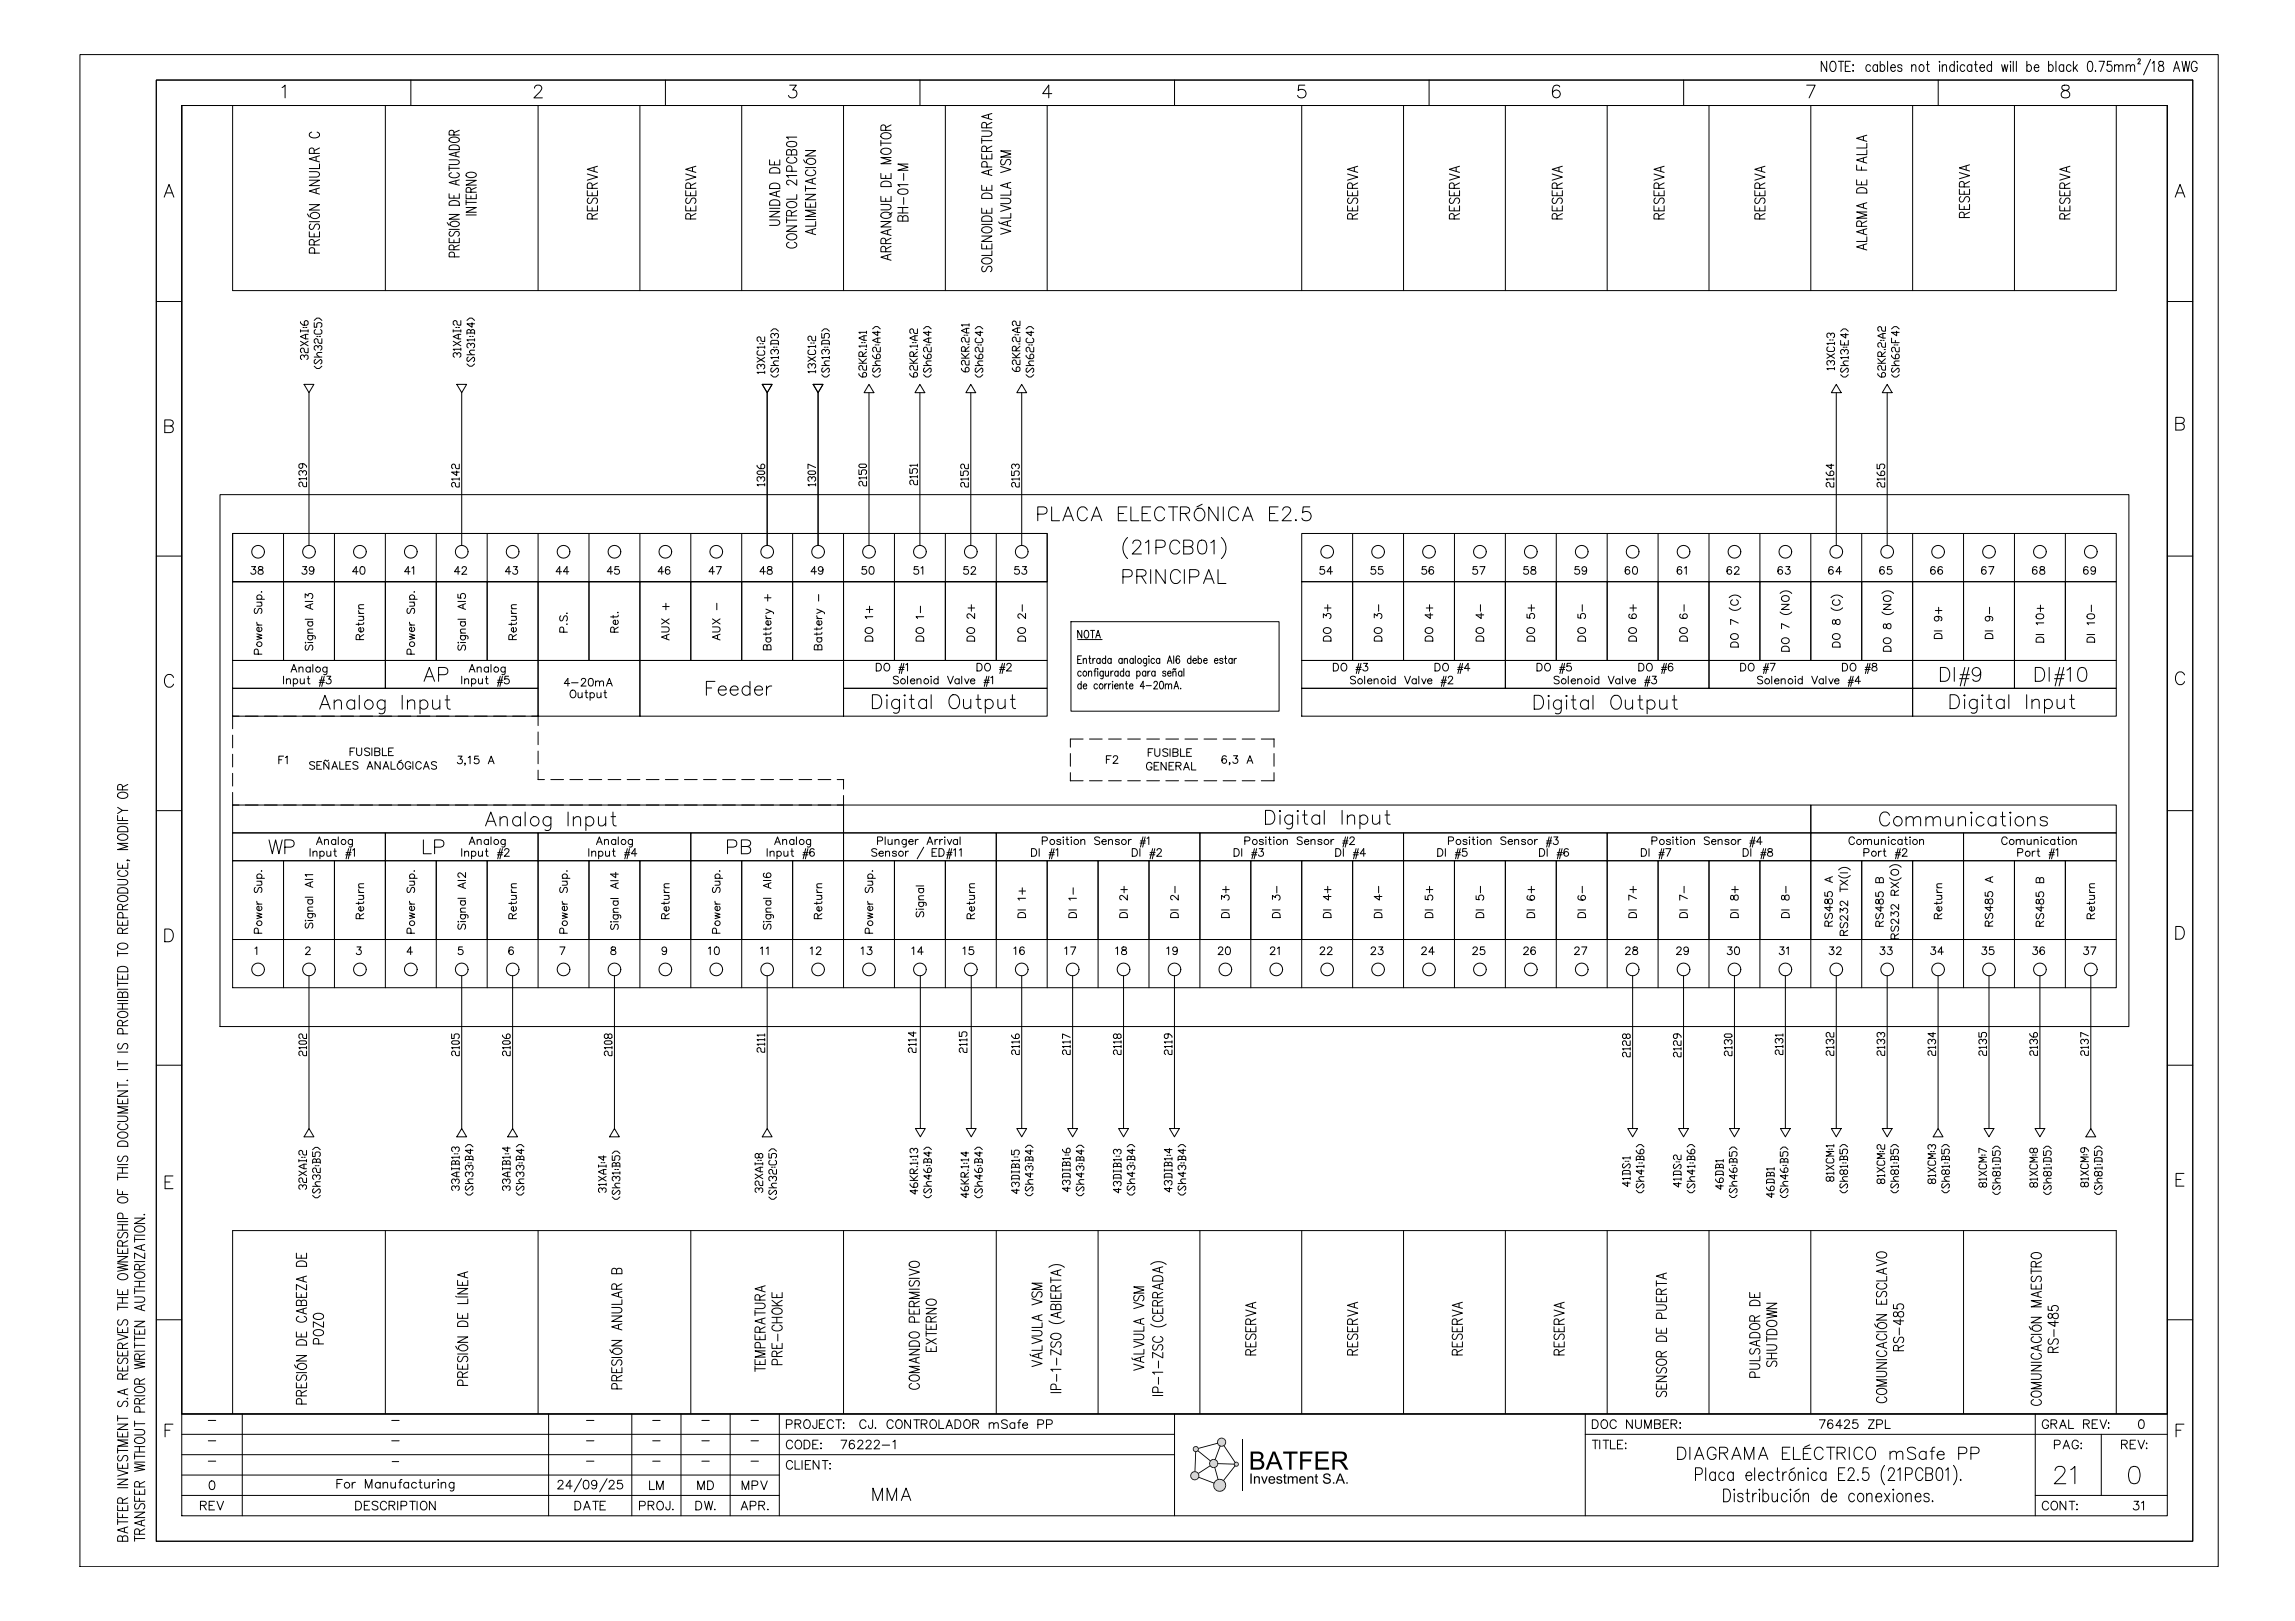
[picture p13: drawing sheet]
<svg xmlns="http://www.w3.org/2000/svg" width="841mm" height="594mm" viewBox="0 0 841 594" stroke-linecap="round" stroke-linejoin="round" font-family="sans-serif">
<!-- layer: 01 -->
<g fill="none" stroke="#000" stroke-width=".37">
<path d="M113.2 143.9v55.9M169.2 143.9v55.9M281.1 143.9v55.9M299.7 143.9v55.9M318.4 143.9v55.9M337 143.9v55.9M355.7 143.9v55.9M374.3 143.9v55.9M672.7 143.9v55.9M691.4 143.9v55.9M85.2 195.4h298.4v17.7h-298.4zM103.9 195.4v17.7"/>
<path d="M122.5 195.4v17.7M141.2 195.4v17.7M159.8 195.4v17.7M178.5 195.4v17.7M197.1 195.4v17.7M215.8 195.4v17.7M234.4 195.4v17.7M253.1 195.4v17.7M271.7 195.4v17.7M290.4 195.4v17.7M309 195.4v17.7M327.7 195.4v17.7"/>
<path d="M346.3 195.4v17.7M365 195.4v17.7M476.9 195.4h298.4v17.7h-298.4zM495.6 195.4v17.7M514.2 195.4v17.7M532.9 195.4v17.7M551.5 195.4v17.7M570.2 195.4v17.7M588.8 195.4v17.7M607.5 195.4v17.7M626.1 195.4v17.7M644.8 195.4v17.7"/>
<path d="M663.4 195.4v17.7M682.1 195.4v17.7M700.7 195.4v17.7M719.4 195.4v17.7M738 195.4v17.7M756.7 195.4v17.7M85.2 344.2h690.1v17.7h-690.1zM103.9 344.2v17.7M113.2 357.5v55.9M122.5 344.2v17.7M141.2 344.2v17.7M159.8 344.2v17.7"/>
<path d="M169.2 357.5v55.9M178.5 344.2v17.7M187.8 357.5v55.9M197.1 344.2v17.7M215.8 344.2v17.7M225.1 357.5v55.9M234.4 344.2v17.7M253.1 344.2v17.7M271.7 344.2v17.7M281.1 357.5v55.9M290.4 344.2v17.7M309 344.2v17.7"/>
<path d="M327.7 344.2v17.7M337.2 357.5v55.9M346.3 344.2v17.7M355.8 357.5v55.9M365 344.2v17.7M374.3 357.5v55.9M383.6 344.2v17.7M393 357.5v55.9M402.3 344.2v17.7M411.6 357.5v55.9M421 344.2v17.7M430.3 357.5v55.9"/>
<path d="M439.6 344.2v17.7M458.3 344.2v17.7M476.9 344.2v17.7M495.6 344.2v17.7M514.2 344.2v17.7M532.9 344.2v17.7M551.5 344.2v17.7M570.2 344.2v17.7M588.8 344.2v17.7M598.1 357.5v55.9M607.5 344.2v17.7M616.8 357.5v55.9"/>
<path d="M626.1 344.2v17.7M635.4 357.5v55.9M644.8 344.2v17.7M654.1 357.5v55.9M663.4 344.2v17.7M672.7 357.5v55.9M682.1 344.2v17.7M691.4 357.5v55.9M700.7 344.2v17.7M710 357.5v55.9M719.4 344.2v17.7M728.7 357.5v55.9"/>
<path d="M738 344.2v17.7M747.4 357.5v55.9M756.7 344.2v17.7M766 357.5v55.9"/>
</g>
<!-- layer: 0 -->
<g fill="none" stroke="#000" stroke-width=".37">
<path d="M57.3 29.3h746.1v535.3h-746.1zM66.6 38.7h727.4v479.3h-727.4zM66.6 38.7h727.4v516.6h-727.4zM85.2 38.6v67.9h690.1v-67.9M103.3 32.1l1.1-.9v4.7M141.2 38.6v67.9M150.5 29.3v9.4M195.8 32.3l.5-.9 1.3-.2a1.14 1.14 0 0 1 .7 1.8l-2.7 2.9h3.1M197.1 38.6v67.9M234.4 38.6v67.9M243.8 29.3v9.4M271.7 38.6v67.9"/>
<path d="M289.3 31.2h2.4l-1.3 1.8a1.5 1.5 0 0 1 1.6 1.7 1.5 1.5 0 0 1-2 1.2l-.7-.3-.4-.6M309 38.6v67.9M337 29.3v9.4M346.3 38.6v67.9M383.6 38.6v67.9M385.3 34.3h-3.3l2.2-3.1v4.7M430.3 29.3v9.4M476.9 38.6v67.9M478 31.2h-2.2l-.2 2a1.65 1.65 0 0 1 2.5 0 1.65 1.65 0 0 1-.3 2.4 1.65 1.65 0 0 1-2.4-.6M514.2 38.6v67.9M523.6 29.3v9.4M551.5 38.6v67.9"/>
<path d="M571.4 31.9a1.37 1.37 0 0 0-2-.5 3.6 3.6 0 0 0 0 4.2 1.45 1.45 0 0 0 2.1-.6 1.45 1.45 0 0 0-1-2 1.45 1.45 0 0 0-1.7 1.3M588.8 38.6v67.9M616.8 29.3v9.4M626.1 38.6v67.9M661.9 31.2h3.1l-2.2 4.7M663.4 38.6v67.9M700.7 38.6v67.9M710.1 29.3v9.4M738 38.6v67.9M755.6 31.4a.94 .94 0 0 0 .5 1.6 1.93 1.93 0 0 1 2.2 2 1.62 1.62 0 0 1-1.9 .9 1.62 1.62 0 0 1-1.2-1.6 2.14 2.14 0 0 1 2.2-1.3 .94 .94 0 0 0 .4-1.6l-.6-.2zM114.2 48.4a1.1 1.1 0 0 0-.9 1.3 1.1 1.1 0 0 0 1.4 .8h.9a1.1 1.1 0 0 0 1.4-.8 1.1 1.1 0 0 0-.8-1.3M115.1 56.2v-1.3a.91 .91 0 0 0-.9-.7 .91 .91 0 0 0-.9 .7v1.3h3.8"/>
<path d="M115.8 57.5v1.4M117.1 57.1l-3.8 1.1 3.8 1.1M117.1 54.2l-2 1M164.5 58.5l3.2 .2a.78 .78 0 0 1 .6 .7 .78 .78 0 0 1-.6 .8l-3.2 .1M164.7 53.6a2.54 2.54 0 0 1 3.6 .3v.9h-3.8zM164.7 50.7a2.72 2.72 0 0 1 3.6 .3 1.62 1.62 0 0 1-2.3 1.2l-.6-.1a.87 .87 0 0 1-.7-1.4zM166.3 49.5l-.2-1.5-.5-.3-.9 .3-.2 1.5h3.8M167 55.9v1.3M168.3 55.6l-3.8 1 3.8 1M168.3 47.7l-2 .9M282 58.6v1.8h3.7v-1.8M283.7 59.3v1.1"/>
<path d="M288.3 52.2a3.5 3.5 0 0 1 3.4 0l.2 .7a2.19 2.19 0 0 1-3 .8l-.7-.8zM289.1 57.6a1.1 1.1 0 0 0-.9 1.4 1.1 1.1 0 0 0 1.4 .8h.9a1.1 1.1 0 0 0 1.4-.8 1.1 1.1 0 0 0-.9-1.4M289.9 55.5a.91 .91 0 0 0-.8-.7 .91 .91 0 0 0-.9 .7v1.3h3.7v-1.3a1.01 1.01 0 0 0-1-.7 1.01 1.01 0 0 0-1 .7v1.3M291.9 50.2h-3.7l.7 .8M294.4 58.6l.7 1.1M295.1 55.1h3.7l-3.7 2h3.7M295.6 58.6a1.83 1.83 0 0 1 1.9-.6 1.83 1.83 0 0 1 1.3 1.4 1.81 1.81 0 0 1-1.9 .9 1.81 1.81 0 0 1-1.4-1.5zM322.7 52.4h3.8M322.7 51.4v2M322.9 54.9a2.48 2.48 0 0 1 3.6 .2 1.78 1.78 0 0 1-2.9 1.3 1 1 0 0 1-.7-1.5zM322.9 49.2a2.48 2.48 0 0 1 3.6 .3 1.78 1.78 0 0 1-2.9 1.2 1 1 0 0 1-.7-1.5zM324.5 47.8v-1.3a.91 .91 0 0 0-.9-.8 .91 .91 0 0 0-.9 .8v1.3h3.8"/>
<path d="M326.5 57.7h-3.8l3.8 1.1-3.8 1.2h3.8M326.5 45.8l-2 1M359.7 56.4v1.8h3.7v-1.8M359.7 48h2.6a1 1 0 0 1 1.1 1 1 1 0 0 1-1.1 1h-2.6M359.7 51.5h3.7M359.7 50.5v2M361.4 55.5v-1.3a.91 .91 0 0 0-.8-.7 .91 .91 0 0 0-.9 .7v1.3h3.7M361.4 46.8v-1.2a.91 .91 0 0 0-.8-.8 .91 .91 0 0 0-.9 .8v1.2h3.7M361.4 57.1v1.1M362.2 42v1.4M363.4 41.6l-3.7 1.1 3.7 1.1M363.4 53.5l-2 1"/>
<path d="M363.4 44.8l-2 1M367.1 58.4a.99 .99 0 0 0-.5 1.3 .99 .99 0 0 0 1.2 .6l.9-1.6a.94 .94 0 0 1 1.6 .4v.6l-.5 .7M370.3 55.3h-3.7l3.7 1.1-3.7 1.2h3.7M682.7 50v1.4M682.7 57.9v1.4M683.9 57.5l-3.7 1.1 3.7 1.2M683.9 54.9v1.7h-3.7M683.9 52.5v1.7h-3.7M683.9 49.5l-3.7 1.2 3.7 1.1M60.1 72.2l1.8-4.6 1.8 4.6M60.8 70.7h2.2M112.6 78.4l.7 1.1"/>
<path d="M113.3 75h3.8l-3.8 2h3.8M113.3 66h3.8l-3.8 2h3.8M113.3 62.9h2.7a1 1 0 0 1 1.1 1 1 1 0 0 1-1.1 1h-2.7M113.9 78.4a1.83 1.83 0 0 1 1.8-.6 1.83 1.83 0 0 1 1.4 1.4 1.81 1.81 0 0 1-1.9 .9 1.81 1.81 0 0 1-1.5-1.4zM115.8 69.3v1.4M117.1 68.9l-3.8 1.1 3.8 1.1M117.1 60v1.8h-3.8M164.5 78.6h3.8l-3.8 1.7h3.8M164.5 71v1.6h3.8v-1.6M164.5 61.7h3.8M164.5 60.8v1.7M164.7 74a2.54 2.54 0 0 1 3.6 .3v.9h-3.8z"/>
<path d="M165.4 63.3a.87 .87 0 0 0-.9 .8 .87 .87 0 0 0 .9 .9h2a.87 .87 0 0 0 .9-.9 .87 .87 0 0 0-.9-.8M166.3 71.6v1M167 66.3v1.2M168.3 65.9l-3.8 1 3.8 1M170.8 76h3.7l-3.7 1.8h3.7M170.8 71.2v1.6h3.7v-1.6M170.8 66.1h3.7l-3.7 1.7h3.7M170.8 78.8h3.7M170.8 74.2h3.7M170.8 73.3v1.7M170.9 63.6a2.72 2.72 0 0 1 3.6 .2 1.62 1.62 0 0 1-2.3 1.3l-.6-.1a.87 .87 0 0 1-.7-1.4zM172.5 70.4l-.1-1.5-.6-.2-.9 .2-.1 1.5h3.7"/>
<path d="M172.5 71.8v1M174.5 68.7l-2 .9M215.2 75.4v1.8h3.7v-1.8M215.2 69.9v1.8h3.7v-1.8M215.2 63.7l3.7 1.2-3.7 1.1M215.7 72.6a.99 .99 0 0 0-.5 1.2 .99 .99 0 0 0 1.2 .6l.9-1.6a.94 .94 0 0 1 1.6 .5l-.2 1-.3 .2M216.9 69v-1.3a.91 .91 0 0 0-.8-.7 .91 .91 0 0 0-.9 .7v1.3h3.7M216.9 70.6v1.1M216.9 76.1v1.1M217.7 61.3v1.4M218.9 60.9l-3.7 1.1 3.7 1.2M218.9 78.2l-2 1"/>
<path d="M218.9 67l-2 1M251.2 75.4v1.8h3.8v-1.8M251.2 69.9v1.8h3.8v-1.8M251.2 63.7l3.8 1.2-3.8 1.1M251.8 72.6a.99 .99 0 0 0-.6 1.2 .99 .99 0 0 0 1.3 .6l.9-1.6a.94 .94 0 0 1 1.6 .5l-.2 1-.4 .2M253 69v-1.3a.91 .91 0 0 0-.9-.7 .91 .91 0 0 0-.9 .7v1.3h3.8M253 70.6v1.1M253 76.1v1.1M253.7 61.3v1.4M255 60.9l-3.8 1.1 3.8 1.2M255 78.2l-2 1M255 67l-2 1"/>
<path d="M282 77.5h3.7l-3.7 1.9h3.7M282 76.3h3.7M282.1 73.8a2.34 2.34 0 0 1 3.6 .4v1h-3.7zM282.1 67.6a2.34 2.34 0 0 1 3.6 .5v1h-3.7zM282.1 62a2.34 2.34 0 0 1 3.6 .4v1h-3.7zM284.4 70.3v1.5M285.7 69.9l-3.7 1.2 3.7 1.1M288.2 79.7v1.9M288.3 74.4a2.48 2.48 0 0 1 3.6 .3 1.78 1.78 0 0 1-2.8 1.3 1 1 0 0 1-.8-1.6zM289.9 79.1v-1.3a.91 .91 0 0 0-.8-.7 .91 .91 0 0 0-.9 .7v1.3h3.7M290.1 62.7v-1.2a1.01 1.01 0 0 0-1-.8 1.01 1.01 0 0 0-.9 .8v1.2h3.7M291.9 71.3v1.7h-3.7"/>
<path d="M291.9 65.9v2l-1.8-1.5-1.2-.4-.6 .3-.1 .9 .9 .5M291.9 64.3h-3.7l.7 .7M291.9 77.1l-2 1M295.1 74v1.9h3.7v-1.9M295.1 71.2h3.7l-3.7 2h3.7M295.1 69.1h3.7M295.1 68.1v2M295.1 61.4h3.7M296 62.2a1.1 1.1 0 0 0-.9 1.4 1.1 1.1 0 0 0 1.4 .8h.9a1.1 1.1 0 0 0 1.4-.8 1.1 1.1 0 0 0-.9-1.4M296.9 74.8v1.1M297.6 65.7v1.4M298.8 77h-3.7l3.7 1.2-3.7 1.1h3.7"/>
<path d="M298.8 65.2l-3.7 1.2 3.7 1.1M322.7 74.9h2.7a1 1 0 0 1 1.1 1 1 1 0 0 1-1.1 1h-2.7M322.7 71.9v1.9h3.8v-1.9M322.7 63.5v1.9h3.8v-1.9M322.9 78.3a2.48 2.48 0 0 1 3.6 .3 1.78 1.78 0 0 1-2.9 1.3 1 1 0 0 1-.7-1.6zM322.9 66.9a2.34 2.34 0 0 1 3.6 .5v1h-3.8zM324.5 64.2v1.2M324.5 72.6v1.2M326.8 77.9l-1.1 .8M328.9 78h3.8M328.9 76h3.8M329.1 69.6a3.5 3.5 0 0 1 3.4 0l.2 .7a2.19 2.19 0 0 1-3.1 .8l-.7-.8z"/>
<path d="M330.7 79.7a.91 .91 0 0 0-.9-.7 .91 .91 0 0 0-.9 .7v1.3h3.8v-1.3a1.01 1.01 0 0 0-1-.7 1.01 1.01 0 0 0-1 .7v1.3M330.7 76v2M331.1 63.5v2.6M331.1 72.3v2.6M332.7 67.6h-3.8l.7 .8M332.7 60.1h-3.8l3.8 1.2-3.8 1.1h3.8M359.7 76.2v1.9h3.7v-1.9M359.7 67.9v1.8h3.7v-1.8M359.8 79.7a2.34 2.34 0 0 1 3.6 .4v1h-3.7zM359.8 71.3a2.34 2.34 0 0 1 3.6 .4v1h-3.7zM361.4 68.6v1.1M361.4 77v1.1"/>
<path d="M361.6 61.2v-1.3a1.01 1.01 0 0 0-1-.7 1.01 1.01 0 0 0-.9 .7v1.3h3.7M362.2 62.5v1.4M363.4 62l-3.7 1.2 3.7 1.1M366.6 75.2l3.7 1.1-3.7 1.2M366.6 72.6h2.7a1 1 0 0 1 1 1 1 1 0 0 1-1 1h-2.7M366.6 61l3.7 1.1-3.7 1.1M369.1 67.2v1.4M370.3 78.2v1.7h-3.7M370.3 69.8v1.7h-3.7M370.3 66.8l-3.7 1.1 3.7 1.2M493.7 75.4v1.8h3.7v-1.8M493.7 69.9v1.8h3.7v-1.8"/>
<path d="M493.7 63.7l3.7 1.2-3.7 1.1M494.2 72.6a.99 .99 0 0 0-.5 1.2 .99 .99 0 0 0 1.2 .6l.9-1.6a.94 .94 0 0 1 1.6 .5l-.2 1-.3 .2M495.5 69v-1.3a.91 .91 0 0 0-.9-.7 .91 .91 0 0 0-.9 .7v1.3h3.7M495.5 70.6v1.1M495.5 76.1v1.1M496.2 61.3v1.4M497.4 60.9l-3.7 1.1 3.7 1.2M497.4 78.2l-1.9 1M497.4 67l-1.9 1M531 75.4v1.8h3.7v-1.8M531 69.9v1.8h3.7v-1.8M531 63.7l3.7 1.2-3.7 1.1"/>
<path d="M531.5 72.6a.99 .99 0 0 0-.5 1.2 .99 .99 0 0 0 1.2 .6l.9-1.6a.94 .94 0 0 1 1.6 .5l-.2 1-.3 .2M532.8 69v-1.3a.91 .91 0 0 0-.9-.7 .91 .91 0 0 0-.9 .7v1.3h3.7M532.8 70.6v1.1M532.8 76.1v1.1M533.5 61.3v1.4M534.7 60.9l-3.7 1.1 3.7 1.2M534.7 78.2l-1.9 1M534.7 67l-1.9 1M568.7 75.4v1.8h3.7v-1.8M568.7 69.9v1.8h3.7v-1.8M568.7 63.7l3.7 1.2-3.7 1.1M569.2 72.6a.99 .99 0 0 0-.5 1.2 .99 .99 0 0 0 1.2 .6l.9-1.6a.94 .94 0 0 1 1.6 .5l-.2 1-.3 .2"/>
<path d="M570.4 69v-1.3a.91 .91 0 0 0-.9-.7 .91 .91 0 0 0-.8 .7v1.3h3.7M570.4 70.6v1.1M570.4 76.1v1.1M571.1 61.3v1.4M572.4 60.9l-3.7 1.1 3.7 1.2M572.4 78.2l-2 1M572.4 67l-2 1M606 75.4v1.8h3.7v-1.8M606 69.9v1.8h3.7v-1.8M606 63.7l3.7 1.2-3.7 1.1M606.5 72.6a.99 .99 0 0 0-.5 1.2 .99 .99 0 0 0 1.2 .6l.9-1.6a.94 .94 0 0 1 1.6 .5l-.2 1-.3 .2M607.7 69v-1.3a.91 .91 0 0 0-.9-.7 .91 .91 0 0 0-.8 .7v1.3h3.7"/>
<path d="M607.7 70.6v1.1M607.7 76.1v1.1M608.4 61.3v1.4M609.7 60.9l-3.7 1.1 3.7 1.2M609.7 78.2l-2 1M609.7 67l-2 1M642.9 75.4v1.8h3.7v-1.8M642.9 69.9v1.8h3.7v-1.8M642.9 63.7l3.7 1.2-3.7 1.1M643.4 72.6a.99 .99 0 0 0-.5 1.2 .99 .99 0 0 0 1.2 .6l.9-1.6a.94 .94 0 0 1 1.6 .5l-.1 1-.4 .2M644.7 69v-1.3a.91 .91 0 0 0-.9-.7 .91 .91 0 0 0-.9 .7v1.3h3.7M644.7 70.6v1.1"/>
<path d="M644.7 76.1v1.1M645.4 61.3v1.4M646.6 60.9l-3.7 1.1 3.7 1.2M646.6 78.2l-1.9 1M646.6 67l-1.9 1M680.2 65.9v1.8h3.7v-1.8M680.2 60.5v1.8h3.7M680.4 69.3a2.34 2.34 0 0 1 3.5 .4v1h-3.7zM682 61.2v1.1M682 66.6v1.1M682.7 74.7v1.4M683.9 77.7h-3.7l3.7 1.1-3.7 1.1h3.7"/>
<path d="M683.9 74.3l-3.7 1.1 3.7 1.1M717.8 74.9v1.8h3.8v-1.8M717.8 69.3v1.9h3.8v-1.9M717.8 63.2l3.8 1.2-3.8 1.1M718.4 72a.99 .99 0 0 0-.6 1.3 .99 .99 0 0 0 1.3 .6l.9-1.6a.94 .94 0 0 1 1.6 .4l-.2 1-.4 .3M719.6 79.7v-1.3a.91 .91 0 0 0-.9-.7 .91 .91 0 0 0-.9 .7v1.3h3.8M719.6 68.5v-1.3a.91 .91 0 0 0-.9-.7 .91 .91 0 0 0-.9 .7v1.3h3.8M719.6 70v1.2M719.6 75.6v1.1M720.3 60.8v1.4M721.6 60.4l-3.8 1.1 3.8 1.2M721.6 77.7l-2 1"/>
<path d="M721.6 66.5l-2 1M754.6 75.4v1.8h3.8v-1.8M754.6 69.9v1.8h3.8v-1.8M754.6 63.7l3.8 1.2-3.8 1.1M755.2 72.6a.99 .99 0 0 0-.6 1.2 .99 .99 0 0 0 1.3 .6l.9-1.6a.94 .94 0 0 1 1.6 .5l-.2 1-.4 .2M756.4 69v-1.3a.91 .91 0 0 0-.9-.7 .91 .91 0 0 0-.9 .7v1.3h3.8M756.4 70.6v1.1M756.4 76.1v1.1M757.1 61.3v1.4M758.4 60.9l-3.8 1.1 3.8 1.2M758.4 78.2l-2 1M758.4 67l-2 1"/>
<path d="M796.9 72.2l1.8-4.6 1.8 4.6M797.6 70.7h2.2M113.3 84.9v1.9h3.8v-1.9M113.3 81.2h3.8M113.9 82.1a.99 .99 0 0 0-.6 1.2 .99 .99 0 0 0 1.3 .6l.9-1.5a.94 .94 0 0 1 1.6 .4l-.2 1-.4 .3M115.1 89.7v-1.2a.91 .91 0 0 0-.9-.8 .91 .91 0 0 0-.9 .8v1.2h3.8M115.1 85.6v1.2M115.3 92.7v-1.2a1.01 1.01 0 0 0-1-.8 1.01 1.01 0 0 0-1 .8v1.2h3.8M117.1 87.8l-2 1M163.8 81.6l.7 .9M164.5 87.3v1.6h3.8v-1.6M164.5 84h3.8"/>
<path d="M165.1 84.8a.88 .88 0 0 0-.5 1.2 .88 .88 0 0 0 1.2 .4l.7-1.1a.95 .95 0 0 1 1.5-.3 .95 .95 0 0 1-.3 1.5M165.1 81.6a2.26 2.26 0 0 1 3.2 .2v.5a2.19 2.19 0 0 1-3.4 0zM166.3 91.5l-.2-1.5-.5-.2-.9 .2-.2 1.5h3.8M166.3 87.9v1M166.5 94.1v-1.1a1.06 1.06 0 0 0-1-.7 1.06 1.06 0 0 0-1 .7v1.1h3.8M168.3 89.8l-2 .8M216.9 80.2v-1.3a.91 .91 0 0 0-.8-.7 .91 .91 0 0 0-.9 .7v1.3h3.7M253 80.2v-1.3a.91 .91 0 0 0-.9-.7 .91 .91 0 0 0-.9 .7v1.3h3.8M282 80.6h2.6a1 1 0 0 1 1.1 1 1 1 0 0 1-1.1 1h-2.6M288.2 82.8h3.7l-3.7 2h3.7M288.2 80.7h3.7M288.3 86.2a2.48 2.48 0 0 1 3.6 .3 1.78 1.78 0 0 1-2.8 1.3 1 1 0 0 1-.8-1.6z"/>
<path d="M289.1 88.8a1.1 1.1 0 0 0-.9 1.3 1.1 1.1 0 0 0 1.4 .8h.9a1.1 1.1 0 0 0 1.4-.8 1.1 1.1 0 0 0-.9-1.3M295.1 80.4h3.7M297.6 84.1v1.5M298.8 83.7l-3.7 1.1 3.7 1.2M298.8 81.1v1.8h-3.7M322.7 81.1h3.8l-3.8 2h3.8M324.5 92.2v-1.2a.91 .91 0 0 0-.9-.8 .91 .91 0 0 0-.9 .8v1.2h3.8M324.5 89.2v-1.2a.91 .91 0 0 0-.9-.8 .91 .91 0 0 0-.9 .8v1.2h3.8M325.2 84.4v1.4M325.2 93.5v1.4M326.5 93.1l-3.8 1.1 3.8 1.2M326.5 84l-3.8 1.1 3.8 1.2"/>
<path d="M326.5 90.2l-2 1M326.5 87.3l-2 1M359.7 89.3v1.9h3.7v-1.9M359.7 86.5h3.7l-3.7 2h3.7M359.7 82.2h3.7M359.8 95a2.48 2.48 0 0 1 3.6 .3 1.78 1.78 0 0 1-2.8 1.3 1 1 0 0 1-.8-1.6zM359.8 83.6a2.48 2.48 0 0 1 3.6 .3 1.78 1.78 0 0 1-2.8 1.3 1 1 0 0 1-.8-1.6zM360.2 97.6a.99 .99 0 0 0-.5 1.2 .99 .99 0 0 0 1.2 .6l.9-1.6a.94 .94 0 0 1 1.6 .5v.5l-.5 .8M361.4 90v1.2M363.4 91.9v1.7h-3.7M365.9 81.3l.3 .6M366.6 83.6l3.7 1.1-3.7 1.1"/>
<path d="M369.1 81.1v1.5M370.3 80.7l-3.7 1.2 3.7 1.1M495.5 80.2v-1.3a.91 .91 0 0 0-.9-.7 .91 .91 0 0 0-.9 .7v1.3h3.7M532.8 80.2v-1.3a.91 .91 0 0 0-.9-.7 .91 .91 0 0 0-.9 .7v1.3h3.7M570.4 80.2v-1.3a.91 .91 0 0 0-.9-.7 .91 .91 0 0 0-.8 .7v1.3h3.7M607.7 80.2v-1.3a.91 .91 0 0 0-.9-.7 .91 .91 0 0 0-.8 .7v1.3h3.7M644.7 80.2v-1.3a.91 .91 0 0 0-.9-.7 .91 .91 0 0 0-.9 .7v1.3h3.7M682 82.9v-1.3a.91 .91 0 0 0-.9-.7 .91 .91 0 0 0-.9 .7v1.3h3.7M682.7 84.2v1.4M682.7 89.7v1.5M683.9 89.3l-3.7 1.2 3.7 1.1M683.9 86.8v1.7h-3.7"/>
<path d="M683.9 83.8l-3.7 1.1 3.7 1.2M683.9 80.9l-1.9 1M756.4 80.2v-1.3a.91 .91 0 0 0-.9-.7 .91 .91 0 0 0-.9 .7v1.3h3.8M57.3 110.5h9.3M794 110.5h9.4M60.4 156.1h2a1.22 1.22 0 0 1 1.1 1.2 1.22 1.22 0 0 1-1.1 1.2h-2v-4.7l2.6 .3a1.08 1.08 0 0 1 0 1.7l-.6 .3M111.4 140.8h3.6l-1.8 3.1zM167.4 140.8h3.6l-1.8 3.1zM279.3 140.8h3.6l-1.8 3.1zM297.9 140.8h3.6l-1.8 3.1zM318.4 140.8l1.8 3.1h-3.6zM337 140.8l1.8 3.1h-3.6z"/>
<path d="M355.7 140.8l1.8 3.1h-3.6zM374.3 140.8l1.8 3.1h-3.6zM672.7 140.8l1.8 3.1h-3.6zM691.4 140.8l1.8 3.1h-3.6zM797.1 155.1h2a1.22 1.22 0 0 1 1.2 1.2 1.22 1.22 0 0 1-1.2 1.3h-2v-4.7l2.7 .2a1.08 1.08 0 0 1 0 1.8l-.7 .2M57.3 203.7h9.3M794 203.7h9.4M63.6 248.2a1.71 1.71 0 0 0-2-1.1 1.71 1.71 0 0 0-1.3 1.8 2.04 2.04 0 0 0 .4 2.2 2.04 2.04 0 0 0 2.2 .4l.7-.9M800.4 247.3a1.71 1.71 0 0 0-2-1.1 1.71 1.71 0 0 0-1.4 1.7 2.04 2.04 0 0 0 .5 2.3 2.04 2.04 0 0 0 2.2 .4l.7-.9M57.3 297h9.3M794 297h9.4M797.1 339.4h1.6a2.49 2.49 0 0 1 1.6 2.4 2.49 2.49 0 0 1-1.6 2.3h-1.6z"/>
<path d="M60.4 340.4h1.5a2.49 2.49 0 0 1 1.6 2.3 2.49 2.49 0 0 1-1.6 2.3h-1.5zM57.3 390.2h9.3M794 390.2h9.4M113.2 413.4l1.8 3.1h-3.6zM169.2 413.4l1.8 3.1h-3.6zM187.8 413.4l1.8 3.1h-3.6zM225.1 413.4l1.8 3.1h-3.6zM281.1 413.4l1.8 3.1h-3.6zM335.4 413.4h3.6l-1.8 3.1zM354 413.4h3.6l-1.8 3.1zM372.5 413.4h3.6l-1.8 3.1zM391.2 413.4h3.6l-1.8 3.1z"/>
<path d="M409.8 413.4h3.6l-1.8 3.1zM428.5 413.4h3.6l-1.8 3.1zM596.3 413.4h3.6l-1.8 3.1zM615 413.4h3.6l-1.8 3.1zM633.6 413.4h3.6l-1.8 3.1zM652.3 413.4h3.6l-1.8 3.1zM670.9 413.4h3.6l-1.8 3.1zM689.6 413.4h3.6l-1.8 3.1zM710 413.4l1.8 3.1h-3.6zM726.9 413.4h3.6l-1.8 3.1zM745.6 413.4h3.6l-1.8 3.1zM766 413.4l1.8 3.1h-3.6z"/>
<path d="M60.5 433h1.8M63.4 430.8h-2.9v4.7h2.9M797.2 432.1h1.8M800.1 429.9h-2.9v4.6h2.9M108.6 459.1v1.9h3.7v-1.9M110.4 459.8v1.2M141.2 450.8v67.3M197.1 450.8v67.3M253.1 450.8v67.3M309 450.8v67.3M365 450.8v67.3M402.3 450.8v67.3"/>
<path d="M439.6 450.8v67.3M476.9 450.8v67.3M514.2 450.8v67.3M551.5 450.8v67.3M588.8 450.8v67.3M626.1 450.8v67.3M663.4 450.8v67.3M687.7 459.2a2.48 2.48 0 0 1 3.5 .3 1.78 1.78 0 0 1-2.8 1.3 1 1 0 0 1-.7-1.6zM719.4 450.8v67.3M744.3 459.4a2.48 2.48 0 0 1 3.6 .3 1.78 1.78 0 0 1-2.9 1.3 1 1 0 0 1-.7-1.6zM108.6 473.5v1.8h3.7v-1.8M108.8 462.5a2.34 2.34 0 0 1 3.5 .4v1h-3.7z"/>
<path d="M110.4 477a.91 .91 0 0 0-.9-.7 .91 .91 0 0 0-.9 .7v1.3h3.7v-1.3a1.01 1.01 0 0 0-1-.7 1.01 1.01 0 0 0-.9 .7v1.3M110.4 474.2v1.1M111.1 467.9v1.4M111.1 479.6v1.4M112.3 479.1l-3.7 1.2 3.7 1.1M112.3 470.6v2l-3.7-2v2M112.3 467.5l-3.7 1.1 3.7 1.2M166.9 474.9l.4 .3M167.6 472h3.8l-3.8 2h3.8M167.6 469.1v1.8h3.8v-1.8M167.6 475.2h3.8M169.4 469.8v1.1"/>
<path d="M170.1 466.4v1.4M171.4 475.9v1.7h-3.8M171.4 465.9l-3.8 1.2 3.8 1.1M224.1 479h2.7a1 1 0 0 1 1.1 1 1 1 0 0 1-1.1 1h-2.7M225.9 472.3v-1.3a.91 .91 0 0 0-.9-.7 .91 .91 0 0 0-.9 .7v1.3h3.7M225.9 465.4a.91 .91 0 0 0-.9-.8 .91 .91 0 0 0-.9 .8v1.2h3.7v-1.2a1.01 1.01 0 0 0-.9-.8 1.01 1.01 0 0 0-1 .8v1.2M226.6 473.6v1.4M227.8 476.2v1.7h-3.7M227.8 473.2l-3.7 1.1 3.7 1.1M227.8 470.3l-1.9 1M276.6 477.4h2.7a1 1 0 0 1 1 1 1 1 0 0 1-1 1h-2.7M276.6 480v2"/>
<path d="M278.4 476.3v-1.3a.91 .91 0 0 0-.9-.7 .91 .91 0 0 0-.9 .7v1.3h3.7M279.1 471.5v1.4M280.3 471l-3.7 1.2 3.7 1.1M280.3 474.3l-1.9 1M282.8 473.5v1.9h3.8v-1.9M282.8 478.4h3.8M282.8 476.4l2.5 2M283 479.8a2.48 2.48 0 0 1 3.6 .3 1.78 1.78 0 0 1-2.9 1.2 1 1 0 0 1-.7-1.5zM284.6 474.2v1.2M286.6 476.4l-2.2 1.2M333.1 479.6v1.8h3.7v-1.8M333.1 464.9l3.7 1.2-3.7 1.1"/>
<path d="M333.1 472.3h3.7M333.1 468.3h3.7M333.3 462.6a2.48 2.48 0 0 1 3.5 .3 1.78 1.78 0 0 1-2.8 1.3 1 1 0 0 1-.7-1.6zM333.6 469.2a.99 .99 0 0 0-.5 1.2 .99 .99 0 0 0 1.2 .6l.9-1.5a.94 .94 0 0 1 1.6 .4v.6l-.5 .7M334.9 478.7v-1.3a.91 .91 0 0 0-.9-.7 .91 .91 0 0 0-.9 .7v1.3h3.7M336.8 473.4h-3.7l3.7 1.2-3.7 1.1h3.7M336.8 476.7l-1.9 1M339.3 479.3h3.7l-3.7 2h3.7M339.5 476.5a2.48 2.48 0 0 1 3.5 .3 1.78 1.78 0 0 1-2.8 1.3 1 1 0 0 1-.7-1.6zM378.1 475.8l3.7 1.1-3.7 1.2M378.6 473.2a.99 .99 0 0 0-.6 1.3 .99 .99 0 0 0 1.3 .6l.9-1.6a.94 .94 0 0 1 1.6 .5v.5l-.5 .7M381.8 470.1h-3.7l3.7 1.2-3.7 1.1h3.7"/>
<path d="M384.3 464.3a4.5 4.5 0 0 1 5.7 0M385 473.8v1.9h3.7v-1.9M385 476.8h3.7M385 469h3.7M385 468v2M386.8 478.5a.91 .91 0 0 0-.9-.7 .91 .91 0 0 0-.9 .7v1.3h3.7v-1.3a1.01 1.01 0 0 0-1-.7 1.01 1.01 0 0 0-.9 .7v1.3M386.8 473v-1.3a.91 .91 0 0 0-.9-.7 .91 .91 0 0 0-.9 .7v1.3h3.7M386.8 474.5v1.2M387.5 465.6v1.4M388.7 465.1l-3.7 1.2 3.7 1.1M388.7 471l-1.9 1M415.4 477.2l3.7 1.1-3.7 1.1"/>
<path d="M415.9 474.6a.99 .99 0 0 0-.5 1.3 .99 .99 0 0 0 1.2 .5l.9-1.5a.94 .94 0 0 1 1.6 .4v.6l-.5 .7M419.1 471.5h-3.7l3.7 1.1-3.7 1.1h3.7M421.6 463.2a4.5 4.5 0 0 1 5.7 0M422.3 479.3v1.8h3.7v-1.8M422.5 467.9a2.34 2.34 0 0 1 3.5 .4v1h-3.7zM424.1 478.4v-1.2a.91 .91 0 0 0-.9-.8 .91 .91 0 0 0-.9 .8v1.2h3.7M424.1 475.4v-1.2a.91 .91 0 0 0-.9-.8 .91 .91 0 0 0-.9 .8v1.2h3.7M424.1 480v1.1M424.8 464.5v1.4M424.8 470.6v1.4M426 470.2l-3.7 1.1 3.7 1.2M426 464.1l-3.7 1.1 3.7 1.2"/>
<path d="M426 476.4l-1.9 1M426 473.5l-1.9 1M456.4 479.9l3.7 1.2-3.7 1.1M458.9 477.5v1.4M460.1 477.1l-3.7 1.1 3.7 1.2M493.7 479.9l3.7 1.2-3.7 1.1M496.2 477.5v1.4M497.4 477.1l-3.7 1.1 3.7 1.2M532.1 479.9l3.7 1.2-3.7 1.1M534.5 477.5v1.4M535.8 477.1l-3.7 1.1 3.7 1.2M569.4 479.9l3.7 1.2-3.7 1.1"/>
<path d="M571.8 477.5v1.4M573.1 477.1l-3.7 1.1 3.7 1.2M606.8 478h2.7a1 1 0 0 1 1.1 1 1 1 0 0 1-1.1 1h-2.7M606.8 475v1.9h3.8v-1.9M606.8 470.2h3.8M606.8 469.2v2M608.6 474.2v-1.3a.91 .91 0 0 0-.9-.7 .91 .91 0 0 0-.9 .7v1.3h3.8M608.6 475.8v1.1M609.3 466.8v1.4M610.6 466.4l-3.8 1.1 3.8 1.2M610.6 472.2l-2 1M641 473.5v1.8h3.8v-1.8"/>
<path d="M641.2 476.9a2.34 2.34 0 0 1 3.6 .4v1h-3.8zM642.8 474.2v1.1M647.2 477.5h3.8l-3.8 2h3.8M687.5 476v1.8h3.7v-1.8M687.5 461.5l3.7 1.1-3.7 1.1M688 473.1a.99 .99 0 0 0-.5 1.3 .99 .99 0 0 0 1.2 .6l.9-1.6a.94 .94 0 0 1 1.6 .4l-.2 1-.3 .3M688.4 470.1a1.1 1.1 0 0 0-.9 1.4 1.1 1.1 0 0 0 1.4 .8h.9a1.1 1.1 0 0 0 1.4-.8 1.1 1.1 0 0 0-.9-1.4M689.3 476.7v1.1M690 465v1.4M691.2 467.6v1.7h-3.7M691.2 464.6l-3.7 1.1 3.7 1.2M693.7 477.9v1.5l1.6 .1a1.14 1.14 0 0 1 .1-1.5 1.14 1.14 0 0 1 1.6 0 1.14 1.14 0 0 1 .1 1.5l-.4 .2"/>
<path d="M744.1 470.4v1.8h3.8v-1.8M744.1 465.7h3.8M744.1 464.7v2M744.7 467.5a.99 .99 0 0 0-.6 1.3 .99 .99 0 0 0 1.3 .6l.9-1.6a.94 .94 0 0 1 1.6 .5l-.2 .9-.4 .3M745.9 464.1v-1.2a.91 .91 0 0 0-.9-.8 .91 .91 0 0 0-.9 .8v1.2h3.8M745.9 471.1v1.1M746.6 473.5v1.4M747.9 476.5h-3.8l3.8 1.1-3.8 1.2h3.8M747.9 473.1l-3.8 1.1 3.8 1.2M747.9 462.1l-2 1M750.4 478.6v1.4l1.6 .1a1.14 1.14 0 0 1 .1-1.5 1.14 1.14 0 0 1 1.5 0 1.14 1.14 0 0 1 .1 1.5l-.3 .2M57.3 483.5h9.3"/>
<path d="M108.6 496.6h3.7l-3.7 2h3.7M108.6 488v1.8h3.7v-1.8M108.8 491.4a2.34 2.34 0 0 1 3.5 .4v1h-3.7zM109.5 482.3a1.1 1.1 0 0 0-.9 1.3 1.1 1.1 0 0 0 1.4 .8h.9a1.1 1.1 0 0 0 1.4-.8 1.1 1.1 0 0 0-.9-1.3M110.4 488.7v1.1M115 487.7a2.48 2.48 0 0 1 3.5 .3 1.78 1.78 0 0 1-2.8 1.2 1 1 0 0 1-.7-1.5zM115 481.7a2.48 2.48 0 0 1 3.5 .3 1.78 1.78 0 0 1-2.8 1.3 1 1 0 0 1-.7-1.6zM116.8 492.4v-1.3a1.01 1.01 0 0 0-1-.8 1.01 1.01 0 0 0-1 .8v1.3h3.7M118.5 484.3v1.9l-3.7-1.9v1.9M166.9 493.2l.7 1.1M167.6 499.7v1.9h3.8v-1.9M167.6 489.8h3.8l-3.8 2h3.8"/>
<path d="M167.6 481.1v1.9h3.8v-1.9M167.6 496.1h3.8M167.8 484.5a2.34 2.34 0 0 1 3.6 .5v1h-3.8zM168.2 496.9a.99 .99 0 0 0-.6 1.3 .99 .99 0 0 0 1.3 .6l.9-1.6a.94 .94 0 0 1 1.6 .4v.6l-.6 .7M168.2 493.2a1.83 1.83 0 0 1 1.9-.6 1.83 1.83 0 0 1 1.3 1.5 1.81 1.81 0 0 1-1.9 .9 1.81 1.81 0 0 1-1.5-1.5zM169.4 481.8v1.2M223.4 494.5l.7 1.1M224.1 491.1h3.7l-3.7 2h3.7M224.1 482.1h3.7l-3.7 2h3.7M224.1 497.3h3.7M224.7 498.2a.99 .99 0 0 0-.6 1.2 .99 .99 0 0 0 1.3 .6l.8-1.5a.94 .94 0 0 1 1.6 .4l-.1 1-.4 .3M224.7 494.5a1.83 1.83 0 0 1 1.8-.6 1.83 1.83 0 0 1 1.3 1.4 1.81 1.81 0 0 1-1.8 1 1.81 1.81 0 0 1-1.5-1.5z"/>
<path d="M226.6 485.4v1.4M227.8 485l-3.7 1.1 3.7 1.1M276.6 498v1.9h3.7v-1.9M276.6 488.9v1.9h3.7v-1.9M276.6 481h3.7M278.4 488.1v-1.3a.91 .91 0 0 0-.9-.7 .91 .91 0 0 0-.9 .7v1.3h3.7M278.4 489.7v1.1M278.4 498.8v1.1M278.6 493.8v-1.3a1.01 1.01 0 0 0-1-.7 1.01 1.01 0 0 0-1 .7v1.3h3.7M279.1 483.3v1.4M280.3 494.9h-3.7l3.7 1.2-3.7 1.1h3.7M280.3 482.8l-3.7 1.2 3.7 1.1"/>
<path d="M280.3 486.1l-1.9 1M282.8 492.1v1.9h3.8v-1.9M282.8 484.6h3.8M282.8 482.6h3.8M283.7 485.5a1.1 1.1 0 0 0-.9 1.3 1.1 1.1 0 0 0 1.4 .8h.9a1.1 1.1 0 0 0 1.4-.8 1.1 1.1 0 0 0-.8-1.3M284.6 497v-1.3a.91 .91 0 0 0-.9-.7 .91 .91 0 0 0-.9 .7v1.3h3.8M284.6 482.6v2M284.6 492.9v1.1M284.8 500v-1.3a1.01 1.01 0 0 0-1-.8 1.01 1.01 0 0 0-1 .8v1.3h3.8M285 488.7v2.6M286.6 495l-2 1M333.1 494.3h3.7l-3.7 2h3.7"/>
<path d="M333.3 491.8a2.34 2.34 0 0 1 3.5 .4v1h-3.7zM333.3 488.5a2.48 2.48 0 0 1 3.5 .3 1.78 1.78 0 0 1-2.8 1.3 1 1 0 0 1-.7-1.6zM334.9 480.3v1.1M335 484.4v-1.3a1.01 1.01 0 0 0-.9-.7 1.01 1.01 0 0 0-1 .7v1.3h3.7M335.6 497.6v1.4M336.8 497.2l-3.7 1.1 3.7 1.1M339.3 493.3v1.8h3.7v-1.8M339.3 485.2v1.8h3.7v-1.8M339.3 490.4l3.7 2M339.3 488.6h3.7M339.3 487.6v2M341.1 484.3v-1.3a.91 .91 0 0 0-.9-.7 .91 .91 0 0 0-.9 .7v1.3h3.7"/>
<path d="M341.1 485.9v1.1M341.1 494v1.1M343 490.4l-3.7 2M343 482.3l-1.9 1M377.3 496.1l.4 .6M378.1 498.4l3.7 1.1-3.7 1.2M378.1 490l3.7 1.1-3.7 1.2M378.1 487.5h2.6a1 1 0 0 1 1.1 .9 1 1 0 0 1-1.1 1h-2.6M380.5 482.1v1.4M380.5 496v1.4M381.8 495.6l-3.7 1.1 3.7 1.1M381.8 493v1.7h-3.7"/>
<path d="M381.8 484.6v1.7h-3.7M381.8 481.6l-3.7 1.2 3.7 1.1M384.3 483.9a4.5 4.5 0 0 0 5.7 0M385.2 489a2.48 2.48 0 0 1 3.5 .3 1.78 1.78 0 0 1-2.8 1.3 1 1 0 0 1-.7-1.6zM385.5 491.6a.99 .99 0 0 0-.5 1.2 .99 .99 0 0 0 1.2 .6l.9-1.5a.94 .94 0 0 1 1.6 .4v.6l-.5 .7M387.1 497.5v2.6M387.5 481.1v1.4M388.7 494.4v2l-3.7-2v2M388.7 480.6l-3.7 1.2 3.7 1.1M414.6 497.5l.4 .5M415.4 499.7l3.7 1.2-3.7 1.1M415.4 491.4l3.7 1.1-3.7 1.1"/>
<path d="M415.4 488.8h2.6a1 1 0 0 1 1.1 1 1 1 0 0 1-1.1 1h-2.6M417.8 483.4v1.4M417.8 497.3v1.5M419.1 496.9l-3.7 1.1 3.7 1.2M419.1 494.3v1.8h-3.7M419.1 486v1.7h-3.7M419.1 483l-3.7 1.1 3.7 1.2M421.6 485.1a4.5 4.5 0 0 0 5.7 0M422.8 492.6a.99 .99 0 0 0-.5 1.3 .99 .99 0 0 0 1.2 .6l.9-1.6a.94 .94 0 0 1 1.6 .5v.5l-.5 .7M423.2 489.7a1.1 1.1 0 0 0-.9 1.3 1.1 1.1 0 0 0 1.4 .8h.9a1.1 1.1 0 0 0 1.4-.8 1.1 1.1 0 0 0-.9-1.3M423.2 482a1.1 1.1 0 0 0-.9 1.3 1.1 1.1 0 0 0 1.4 .8h.9a1.1 1.1 0 0 0 1.4-.8 1.1 1.1 0 0 0-.9-1.3M424.4 498.6v2.6"/>
<path d="M426 495.5v2l-3.7-2v2M456.4 491.6v1.8h3.7v-1.8M456.4 486v1.9h3.7v-1.9M456.9 488.7a.99 .99 0 0 0-.5 1.3 .99 .99 0 0 0 1.2 .6l.9-1.6a.94 .94 0 0 1 1.6 .4v.6l-.5 .7M458.2 496.4v-1.3a.91 .91 0 0 0-.9-.7 .91 .91 0 0 0-.9 .7v1.3h3.7M458.2 485.2v-1.3a.91 .91 0 0 0-.9-.7 .91 .91 0 0 0-.9 .7v1.3h3.7M458.2 486.7v1.2M458.2 492.3v1.1M460.1 494.4l-1.9 1M460.1 483.2l-1.9 1M493.7 491.6v1.8h3.7v-1.8M493.7 486v1.9h3.7v-1.9"/>
<path d="M494.2 488.7a.99 .99 0 0 0-.5 1.3 .99 .99 0 0 0 1.2 .6l.9-1.6a.94 .94 0 0 1 1.6 .4l-.2 1-.3 .3M495.5 496.4v-1.3a.91 .91 0 0 0-.9-.7 .91 .91 0 0 0-.9 .7v1.3h3.7M495.5 485.2v-1.3a.91 .91 0 0 0-.9-.7 .91 .91 0 0 0-.9 .7v1.3h3.7M495.5 486.7v1.2M495.5 492.3v1.1M497.4 494.4l-1.9 1M497.4 483.2l-1.9 1M532.1 491.6v1.8h3.7v-1.8M532.1 486v1.9h3.7v-1.9M532.6 488.7a.99 .99 0 0 0-.6 1.3 .99 .99 0 0 0 1.3 .6l.9-1.6a.94 .94 0 0 1 1.6 .4l-.2 1-.4 .3M533.8 496.4v-1.3a.91 .91 0 0 0-.9-.7 .91 .91 0 0 0-.8 .7v1.3h3.7M533.8 485.2v-1.3a.91 .91 0 0 0-.9-.7 .91 .91 0 0 0-.8 .7v1.3h3.7"/>
<path d="M533.8 486.7v1.2M533.8 492.3v1.1M535.8 494.4l-2 1M535.8 483.2l-2 1M569.4 491.6v1.8h3.7v-1.8M569.4 486v1.9h3.7v-1.9M569.9 488.7a.99 .99 0 0 0-.6 1.3 .99 .99 0 0 0 1.3 .6l.9-1.6a.94 .94 0 0 1 1.6 .4l-.2 1-.3 .3M571.1 496.4v-1.3a.91 .91 0 0 0-.9-.7 .91 .91 0 0 0-.8 .7v1.3h3.7M571.1 485.2v-1.3a.91 .91 0 0 0-.9-.7 .91 .91 0 0 0-.8 .7v1.3h3.7M571.1 486.7v1.2M571.1 492.3v1.1M573.1 494.4l-2 1"/>
<path d="M573.1 483.2l-2 1M606.8 486.6v1.8h3.8v-1.8M607 498.5a2.48 2.48 0 0 1 3.6 .3 1.78 1.78 0 0 1-2.9 1.3 1 1 0 0 1-.7-1.6zM607 490a2.34 2.34 0 0 1 3.6 .4v1h-3.8zM608.6 497.1v-1.3a.91 .91 0 0 0-.9-.7 .91 .91 0 0 0-.9 .7v1.3h3.8M608.6 487.3v1.1M608.8 483v-1.3a1.01 1.01 0 0 0-1-.7 1.01 1.01 0 0 0-1 .7v1.3h3.8M610.6 495.1l-2 1M641 499.6h2.7a1 1 0 0 1 1.1 1 1 1 0 0 1-1.1 1h-2.7M641.2 488.7a2.34 2.34 0 0 1 3.6 .4v1h-3.8zM641.2 485.4a2.48 2.48 0 0 1 3.6 .3 1.78 1.78 0 0 1-2.9 1.3 1 1 0 0 1-.7-1.6zM641.6 494.1a.99 .99 0 0 0-.6 1.3 .99 .99 0 0 0 1.3 .5l.9-1.5a.94 .94 0 0 1 1.6 .4l-.2 1-.4 .3"/>
<path d="M642.8 484v-1.3a.91 .91 0 0 0-.9-.7 .91 .91 0 0 0-.9 .7v1.3h3.8M643.5 491.4v1.4M644.8 496.8v1.7h-3.8M644.8 491l-3.8 1.1 3.8 1.1M644.8 482l-2 1M647.2 492.7h2.7a1 1 0 0 1 1.1 1 1 1 0 0 1-1.1 1h-2.7M647.2 480l3.8 .7-3.8 .7 3.8 .8-3.8 .7M647.2 497.8h3.8M647.2 495.8h3.8M647.2 490.5h3.8M647.2 489.5v2M647.4 487.6a2.34 2.34 0 0 1 3.6 .4v1h-3.8z"/>
<path d="M647.4 484.3a2.48 2.48 0 0 1 3.6 .3 1.78 1.78 0 0 1-2.9 1.2 1 1 0 0 1-.7-1.5zM647.8 498.6a.99 .99 0 0 0-.6 1.3 .99 .99 0 0 0 1.3 .6l.9-1.6a.94 .94 0 0 1 1.6 .4l-.2 1-.4 .3M649 495.8v2M686.8 485.1l.7 1.1M687.5 499.3h3.7l-3.7 2h3.7M687.5 481.6h3.7l-3.7 2h3.7M687.5 498.1h3.7M687.5 487.9h3.7M688 485.1a1.83 1.83 0 0 1 1.9-.6 1.83 1.83 0 0 1 1.3 1.4 1.81 1.81 0 0 1-1.9 .9 1.81 1.81 0 0 1-1.5-1.5zM688.4 494.9a1.1 1.1 0 0 0-.9 1.3 1.1 1.1 0 0 0 1.4 .8h.9a1.1 1.1 0 0 0 1.4-.8 1.1 1.1 0 0 0-.9-1.3M688.4 488.7a1.1 1.1 0 0 0-.9 1.4 1.1 1.1 0 0 0 1.4 .8h.9a1.1 1.1 0 0 0 1.4-.8 1.1 1.1 0 0 0-.9-1.4M690 492.2v1.4"/>
<path d="M691.2 491.7l-3.7 1.2 3.7 1.1M693.9 480.8a1 1 0 0 0 .3 1.6l.9-.5a1.17 1.17 0 0 1 1.1-1.4 1.17 1.17 0 0 1 1.2 1.3 1.22 1.22 0 0 1-1.4 .6 1.22 1.22 0 0 1-.9-1.3 .83 .83 0 0 0-1.2-.3zM694.2 489.9a.99 .99 0 0 0-.5 1.3 .99 .99 0 0 0 1.2 .5l.9-1.5a.94 .94 0 0 1 1.6 .4l-.1 1-.4 .3M695.5 494.9v-1.3a.91 .91 0 0 0-.9-.7 .91 .91 0 0 0-.9 .7v1.3h3.7M695.8 486.5v2.5M696.2 483.2v2.1l-2.5-1.4h3.7M697.4 492.9l-1.9 1M743.4 486l.7 1.2M744.1 482.6h3.8l-3.8 2h3.8M744.1 499.1h3.8M744.1 488.9h3.8M744.7 486a1.83 1.83 0 0 1 1.9-.6 1.83 1.83 0 0 1 1.3 1.5 1.81 1.81 0 0 1-1.9 .9 1.81 1.81 0 0 1-1.5-1.5z"/>
<path d="M745 495.8a1.1 1.1 0 0 0-.8 1.4 1.1 1.1 0 0 0 1.4 .8h.9a1.1 1.1 0 0 0 1.4-.8 1.1 1.1 0 0 0-.9-1.4M745 489.7a1.1 1.1 0 0 0-.8 1.4 1.1 1.1 0 0 0 1.4 .7h.9a1.1 1.1 0 0 0 1.4-.7 1.1 1.1 0 0 0-.9-1.4M746.6 493.1v1.4M747.9 492.7l-3.8 1.1 3.8 1.2M750.5 481.4a1 1 0 0 0 .4 1.6l.9-.5a1.17 1.17 0 0 1 1.1-1.4 1.17 1.17 0 0 1 1.2 1.3 1.22 1.22 0 0 1-1.5 .7 1.22 1.22 0 0 1-.8-1.4 .83 .83 0 0 0-1.3-.3zM750.9 490.5a.99 .99 0 0 0-.5 1.3 .99 .99 0 0 0 1.2 .5l.9-1.5a.94 .94 0 0 1 1.6 .4v.6l-.5 .7M752.1 495.5v-1.3a.91 .91 0 0 0-.8-.7 .91 .91 0 0 0-.9 .7v1.3h3.7M752.5 487.1v2.5M752.9 483.8v2.1l-2.5-1.4h3.7M754.1 493.5l-2 1M794 483.5h9.4M66.6 518h727.4"/>
<path d="M85.2 518.1v-67.3h690.1v67.3M88.8 518v37.3M107.9 500l.7 1.2M108.6 506.6v1.8h3.7v-1.8M108.6 502.9h3.7M109.1 503.7a.99 .99 0 0 0-.5 1.3 .99 .99 0 0 0 1.2 .6l.9-1.6a.94 .94 0 0 1 1.6 .4l-.2 1-.3 .3M109.1 500a1.83 1.83 0 0 1 1.9-.6 1.83 1.83 0 0 1 1.3 1.5 1.81 1.81 0 0 1-1.9 .9 1.81 1.81 0 0 1-1.5-1.5zM110.4 511.4v-1.3a.91 .91 0 0 0-.9-.7 .91 .91 0 0 0-.9 .7v1.3h3.7M110.4 507.3v1.1M110.5 514.4v-1.3a1.01 1.01 0 0 0-.9-.7 1.01 1.01 0 0 0-1 .7v1.3h3.7M112.3 509.4l-1.9 1M169.4 504.6v-1.3a.91 .91 0 0 0-.9-.7 .91 .91 0 0 0-.9 .7v1.3h3.8"/>
<path d="M169.4 500.5v1.1M169.6 507.6v-1.3a1.01 1.01 0 0 0-1-.8 1.01 1.01 0 0 0-1 .8v1.3h3.8M171.4 502.6l-2 1M201 518v37.3M224.1 501v1.9h3.7v-1.9M225.9 505.9v-1.3a.91 .91 0 0 0-.9-.8 .91 .91 0 0 0-.9 .8v1.3h3.7M225.9 501.7v1.2M226.1 508.8v-1.2a1.01 1.01 0 0 0-1-.8 1.01 1.01 0 0 0-1 .8v1.2h3.7M227.8 503.9l-1.9 1M231.5 518v37.3M249.5 518v37.3M267.5 518v37.3"/>
<path d="M276.6 501.5h3.7M276.6 500.5v1.9M285.5 518v37.3M333.3 504.3a2.48 2.48 0 0 1 3.5 .3 1.78 1.78 0 0 1-2.8 1.2 1 1 0 0 1-.7-1.5zM334 506.8a1.1 1.1 0 0 0-.9 1.4 1.1 1.1 0 0 0 1.4 .8h.9a1.1 1.1 0 0 0 1.4-.8 1.1 1.1 0 0 0-.9-1.4M336.8 500.6h-3.7l3.7 1.1-3.7 1.2h3.7M385 510.2h3.7M386.9 509.1v-1.3a1.01 1.01 0 0 0-.9-.8 1.01 1.01 0 0 0-1 .8v1.3h3.7M387.1 503.5v2.6M388.7 501.7h-3.7l.7 .7M422.3 511.3h3.7M424.2 510.1v-1.3a1.01 1.01 0 0 0-.9-.7 1.01 1.01 0 0 0-1 .7v1.3h3.7"/>
<path d="M424.4 504.6v2.5M426 502.7h-3.7l.7 .7M430.3 518v37.3M580.8 518v37.3M606.8 507v1.9h3.8v-1.9M606.8 504.2h3.8l-3.8 2h3.8M607.4 509.7a.99 .99 0 0 0-.6 1.3 .99 .99 0 0 0 1.3 .6l.9-1.6a.94 .94 0 0 1 1.6 .4l-.2 1-.4 .3M607.4 501.1a.99 .99 0 0 0-.6 1.2 .99 .99 0 0 0 1.3 .6l.9-1.6a.94 .94 0 0 1 1.6 .5l-.2 1-.4 .2M608.6 507.7v1.2M643 504.6v-1.3a1.01 1.01 0 0 0-1-.7 1.01 1.01 0 0 0-1 .7v1.3h3.8M687.5 502.4h2.7a1 1 0 0 1 1 1 1 1 0 0 1-1 1h-2.7M687.7 509.2a2.48 2.48 0 0 1 3.5 .3 1.78 1.78 0 0 1-2.8 1.3 1 1 0 0 1-.7-1.6z"/>
<path d="M688.4 511.8a1.1 1.1 0 0 0-.9 1.3 1.1 1.1 0 0 0 1.4 .8h.9a1.1 1.1 0 0 0 1.4-.8 1.1 1.1 0 0 0-.9-1.3M691.2 505.5h-3.7l3.7 1.2-3.7 1.1h3.7M744.1 503.4h2.7a1 1 0 0 1 1.1 .9 1 1 0 0 1-1.1 1h-2.7M744.1 500.2h3.8l-3.8 2h3.8M744.3 510.2a2.48 2.48 0 0 1 3.6 .3 1.78 1.78 0 0 1-2.9 1.2 1 1 0 0 1-.7-1.5zM745 512.7a1.1 1.1 0 0 0-.8 1.4 1.1 1.1 0 0 0 1.4 .8h.9a1.1 1.1 0 0 0 1.4-.8 1.1 1.1 0 0 0-.9-1.4M745.6 518v37.3M747.9 506.5h-3.8l3.8 1.1-3.8 1.2h3.8M60.5 524h1.8M63.4 521.7h-2.9v4.7M66.6 532.9h363.7M66.6 525.5h363.7"/>
<path d="M580.8 525.5h213.2M769.8 525.5v22.4M797.2 524h1.8M800.1 521.7h-2.9v4.7M66.6 547.9h218.9M66.6 540.4h218.9M745.6 547.9h48.4"/>
<circle cx="94.6" cy="202.1" r="2.33"/>
<circle cx="113.2" cy="202.1" r="2.33"/>
<circle cx="131.9" cy="202.1" r="2.33"/>
<circle cx="150.5" cy="202.1" r="2.33"/>
<circle cx="169.2" cy="202.1" r="2.33"/>
<circle cx="187.8" cy="202.1" r="2.33"/>
<circle cx="206.5" cy="202.1" r="2.33"/>
<circle cx="225.1" cy="202.1" r="2.33"/>
<circle cx="243.8" cy="202.1" r="2.33"/>
<circle cx="262.4" cy="202.1" r="2.33"/>
<circle cx="281.1" cy="202.1" r="2.33"/>
<circle cx="299.7" cy="202.1" r="2.33"/>
<circle cx="318.4" cy="202.1" r="2.33"/>
<circle cx="337" cy="202.1" r="2.33"/>
<circle cx="355.7" cy="202.1" r="2.33"/>
<circle cx="374.3" cy="202.1" r="2.33"/>
<circle cx="486.2" cy="202.1" r="2.33"/>
<circle cx="504.9" cy="202.1" r="2.33"/>
<circle cx="523.5" cy="202.1" r="2.33"/>
<circle cx="542.2" cy="202.1" r="2.33"/>
<circle cx="560.8" cy="202.1" r="2.33"/>
<circle cx="579.5" cy="202.1" r="2.33"/>
<circle cx="598.1" cy="202.1" r="2.33"/>
<circle cx="616.8" cy="202.1" r="2.33"/>
<circle cx="635.4" cy="202.1" r="2.33"/>
<circle cx="654.1" cy="202.1" r="2.33"/>
<circle cx="672.7" cy="202.1" r="2.33"/>
<circle cx="691.4" cy="202.1" r="2.33"/>
<circle cx="710" cy="202.1" r="2.33"/>
<circle cx="728.7" cy="202.1" r="2.33"/>
<circle cx="747.4" cy="202.1" r="2.33"/>
<circle cx="766" cy="202.1" r="2.33"/>
<circle cx="94.6" cy="355.2" r="2.33"/>
<circle cx="113.2" cy="355.2" r="2.33"/>
<circle cx="131.9" cy="355.2" r="2.33"/>
<circle cx="150.5" cy="355.2" r="2.33"/>
<circle cx="169.2" cy="355.2" r="2.33"/>
<circle cx="187.8" cy="355.2" r="2.33"/>
<circle cx="206.5" cy="355.2" r="2.33"/>
<circle cx="225.1" cy="355.2" r="2.33"/>
<circle cx="243.8" cy="355.2" r="2.33"/>
<circle cx="262.4" cy="355.2" r="2.33"/>
<circle cx="281.1" cy="355.2" r="2.33"/>
<circle cx="299.7" cy="355.2" r="2.33"/>
<circle cx="318.4" cy="355.2" r="2.33"/>
<circle cx="337" cy="355.2" r="2.33"/>
<circle cx="355.7" cy="355.2" r="2.33"/>
<circle cx="374.3" cy="355.2" r="2.33"/>
<circle cx="393" cy="355.2" r="2.33"/>
<circle cx="411.6" cy="355.2" r="2.33"/>
<circle cx="430.3" cy="355.2" r="2.33"/>
<circle cx="448.9" cy="355.2" r="2.33"/>
<circle cx="467.6" cy="355.2" r="2.33"/>
<circle cx="486.2" cy="355.2" r="2.33"/>
<circle cx="504.9" cy="355.2" r="2.33"/>
<circle cx="523.5" cy="355.2" r="2.33"/>
<circle cx="542.2" cy="355.2" r="2.33"/>
<circle cx="560.8" cy="355.2" r="2.33"/>
<circle cx="579.5" cy="355.2" r="2.33"/>
<circle cx="598.1" cy="355.2" r="2.33"/>
<circle cx="616.8" cy="355.2" r="2.33"/>
<circle cx="635.4" cy="355.2" r="2.33"/>
<circle cx="654.1" cy="355.2" r="2.33"/>
<circle cx="672.7" cy="355.2" r="2.33"/>
<circle cx="691.4" cy="355.2" r="2.33"/>
<circle cx="710" cy="355.2" r="2.33"/>
<circle cx="728.7" cy="355.2" r="2.33"/>
<circle cx="747.4" cy="355.2" r="2.33"/>
<circle cx="766" cy="355.2" r="2.33"/>
</g>
<!-- layer: _TEXTO -->
<g fill="none" stroke="#000" stroke-width=".37">
<path d="M110.1 117.9v.4l.9 .8h1.4l.5-.4v-.8l-.5-.4h-.5l-.4 .4v1.2M111 120h.5M111.9 120h.5M115.1 118.2v1.7h1v-1.3l.4-.4h1l.4 .4v.9l-.4 .4M115.1 117.4l1-.9h.9l.9 .9M167 120h.4M167.9 120h.5M168.8 117.5v1.6h-.9l-.5-.4v-.8l-.4-.4h-.5l-.5 .4v.8l.5 .4M171.1 117.4l.9-.9h.9l1 .9M172.9 118.2v1.7l-1.8-1.3h2.8M355 119h-2.8l.5 .5M355 118.6v.9"/>
<path d="M373.7 117.6v1.7h-.9l-.5-.4v-.9l-.5-.4h-.4l-.5 .4v.9l.5 .4M690.8 119.7v1.6h-1l-.4-.4v-.8l-.5-.4h-.5l-.4 .4v.8l.4 .4M110.1 125l2.8 1.7M110.1 120.8v.9M110.1 121.2h2.8M111.5 130.9v-.4l-.5-.5h-.4l-.5 .5v.8l.5 .4M111.5 130.5l.4-.5h.5l.5 .5v.8l-.5 .4M111.9 122.5v1.7M112.9 127.5v1.7h-1l-.4-.4v-.9l-.5-.4h-.4l-.5 .4v.9l.5 .4M112.9 122.5h-1l-1.8 .8 1.8 .9h1M112.9 125l-2.8 1.7M112.9 120.8v.9"/>
<path d="M115.1 134.2l1 .8h.9l.9-.8M115.1 130.8h2.8M115.6 131.6l-.5 .5v.8l.5 .4 1.9-1.7 .4 .5v.8l-.4 .4M115.6 120.7l-.5 .5v.8l.5 .4h1.9l.4-.4v-.8l-.4-.5M116.1 123.3h.4M116.5 127.5v-.5l-.4-.4h-.5l-.5 .4v.9l.5 .4M116.5 127l.5-.4h.5l.4 .4v.9l-.4 .4M117 123.3h.5M117.9 129.1h-1.4l-.4 .4v.5l.9 .8M117.9 124.1v1.7h-.9l-.5-.4v-.9l-.4-.4h-.5l-.5 .4v.9l.5 .4M166 121.2h2.8M166 125l2.8 1.7"/>
<path d="M166 120.8v.9M167.4 130v-.4l-.4-.4h-.5l-.5 .4v.9l.5 .4M167.4 129.6l.5-.4h.5l.4 .4v.9l-.4 .4M167.9 122.5v1.7M168.8 127.9h-2.8l.5 .5M168.8 122.5h-.9l-1.9 .8 1.9 .9h.9M168.8 120.8v.9M168.8 127.5v.9M168.8 125l-2.8 1.7M171.1 133.3l.9 .9h.9l1-.9M171.1 130h2.8M171.1 122h2.8"/>
<path d="M171.5 130.8l-.4 .4v.9l.4 .4 1.9-1.7 .5 .4v.9l-.5 .4M172 123.3h.5M172.5 126.6v-.4l-.5-.4h-.5l-.4 .4v.8l.4 .5M172.5 126.2l.4-.4h.5l.5 .4v.8l-.5 .5M172.5 122v-.8l.4-.5h.5l.5 .5v1.2M172.5 121.2l-.5-.5h-.5l-.4 .5v1.2M172.9 123.3h.5M173.9 128.3h-1.4l-.5 .4v.4l.9 .9M173.9 124.5h-2.8l.4 .4M173.9 124.1v.8M277.4 131l2.8 1.6M277.8 128.4l-.4 .5v.8l.4 .4h1.9l.5-.4v-.8l-.5-.5"/>
<path d="M278.3 125.9h.5M278.8 134.3v-.4l-.5-.4h-.5l-.4 .4v.8l.4 .5M278.8 133.9l.4-.4h.5l.5 .4v.8l-.5 .5M279.2 125.9h.5M280.2 136.4h-2.8l.4 .4M280.2 127.2h-2.8l.4 .4M280.2 123.4v1.7h-1l-.4-.4v-.9l-.5-.4h-.5l-.4 .4v.9l.4 .4M280.2 126.8v.8M280.2 136v.8M280.2 131l-2.8 1.6M282.4 137.3l.9 .8h1l.9-.8M282.4 126.4v-1.3l.5-.4h1.8l.5 .4v1.3"/>
<path d="M282.4 121.3l.9-.8h1l.9 .8M282.4 125.9h2.8M282.4 133.9h2.8M282.9 134.8l-.5 .4v.8l.5 .4 1.8-1.6 .5 .4v.8l-.5 .4M283.3 127.2h.5M283.8 128.9v-.4l-.5-.5h-.4l-.5 .5v.8l.5 .4M283.8 128.5l.5-.5h.4l.5 .5v.8l-.5 .4M283.8 123v-.4l-.5-.4h-.4l-.5 .4v.8l.5 .4M283.8 122.6l.5-.4h.4l.5 .4v.8l-.5 .4M284.3 127.2h.4M285.2 132.2h-1.4l-.5 .5v.4l1 .8M285.2 131h-2.8l.5 .4"/>
<path d="M285.2 130.6v.8M296 130.7l2.8 1.7M296.5 128.2l-.5 .4v.9l.5 .4h1.8l.5-.4v-.9l-.5-.4M296.9 125.7h.5M297.4 134.1v-.5l-.5-.4h-.4l-.5 .4v.9l.5 .4M297.4 133.6l.5-.4h.4l.5 .4v.9l-.5 .4M297.9 125.7h.4M298.8 136.2h-2.8l.5 .4M298.8 126.9h-2.8l.5 .5M298.8 123.2v1.6h-.9l-.5-.4v-.8l-.5-.4h-.4l-.5 .4v.8l.5 .4M298.8 126.5v.9M298.8 135.7v.9"/>
<path d="M298.8 130.7l-2.8 1.7M301.1 137.3l.9 .8h.9l1-.8M301.1 126.4v-1.3l.4-.4h1.9l.5 .4v1.3M301.1 122.2v1.6h.9v-1.2l.5-.4h.9l.5 .4v.8l-.5 .4M301.1 121.3l.9-.8h.9l1 .8M301.1 125.9h2.8M301.1 133.9h2.8M301.5 134.8l-.4 .4v.8l.4 .4 1.9-1.6 .5 .4v.8l-.5 .4M302 127.2h.5M302.5 128.9v-.4l-.5-.5h-.5l-.4 .5v.8l.4 .4M302.5 128.5l.4-.5h.5l.5 .5v.8l-.5 .4M302.9 127.2h.5"/>
<path d="M303.9 132.2h-1.4l-.5 .5v.4l.9 .8M303.9 131h-2.8l.4 .4M303.9 130.6v.8M314.7 136.9v.4l.9 .8h1.4l.5-.4v-.8l-.5-.5h-.5l-.4 .5v1.2M314.7 131.4l1.4 1.3v.4M314.7 133.1h2.8M315.6 125.5h.5M316.1 130.6v-1.3l-.5-.4h-.5l-.4 .4v1.3h2.8M316.5 125.5h.5M316.5 123v1.7M317 128h.5M317.5 133.9v1.7h-1l-.4-.4v-.9l-.5-.4h-.5l-.4 .4v.9l.4 .4"/>
<path d="M317.5 126.8h-2.8l.4 .4M317.5 123h-1l-1.8 .8 1.8 .9h1M317.5 121.7h-2.8l.4 .5M317.5 121.3v.9M317.5 126.4v.8M317.5 131.4l-1.4 1.3M317.5 128.9l-1.4 1.2M319.7 137.3l.9 .8h1l.9-.8M319.7 130.1v.5l.9 .8h1.4l.5-.4v-.9l-.5-.4h-.4l-.5 .4v1.3M319.7 120.5l.9-.9h1l.9 .9M319.7 133.9h2.8M320.2 134.8l-.5 .4v.8l.5 .4 1.8-1.6 .5 .4v.8l-.5 .4"/>
<path d="M320.6 126.4h.5M321.6 121.3v1.7l-1.9-1.3h2.8M321.6 126.4h.4M321.6 123.8v1.7M322.5 132.2h-1.4l-.5 .5v.4l1 .8M322.5 127.2v1.7h-.9l-.5-.4v-.9l-.5-.4h-.4l-.5 .4v.9l.5 .4M322.5 123.8h-.9l-1.9 .9 1.9 .8h.9M333.3 136.9v.4l1 .8h1.4l.4-.4v-.8l-.4-.5h-.5l-.5 .5v1.2M333.3 131.4l1.4 1.3v.4M333.3 133.1h2.8M334.3 125.5h.4M334.7 130.6v-1.3l-.4-.4h-.5l-.5 .4v1.3h2.8"/>
<path d="M335.2 125.5h.5M335.2 123v1.7M335.7 128h.4M336.1 133.9v1.7h-.9l-.5-.4v-.9l-.4-.4h-.5l-.5 .4v.9l.5 .4M336.1 126.8h-2.8l.5 .4M336.1 123h-.9l-1.9 .8 1.9 .9h.9M336.1 120.5v1.7h-.9l-.5-.5v-.8l-.4-.4h-.5l-.5 .4v.8l.5 .5M336.1 126.4v.8M336.1 131.4l-1.4 1.3M336.1 128.9l-1.4 1.2M338.4 137.3l.9 .8h.9l1-.8M338.4 130.1v.5l.9 .8h1.4l.5-.4v-.9l-.5-.4h-.5l-.4 .4v1.3"/>
<path d="M338.4 120.5l.9-.9h.9l1 .9M338.4 133.9h2.8M338.8 134.8l-.4 .4v.8l.4 .4 1.9-1.6 .5 .4v.8l-.5 .4M339.3 126.4h.5M340.2 121.3v1.7l-1.8-1.3h2.8M340.2 126.4h.5M340.2 123.8v1.7M341.2 132.2h-1.4l-.5 .5v.4l.9 .8M341.2 127.2v1.7h-1l-.4-.4v-.9l-.5-.4h-.5l-.4 .4v.9l.4 .4M341.2 123.8h-1l-1.8 .9 1.8 .8h1M352.2 135v.4l1 .8h1.4l.4-.4v-.8l-.4-.4h-.5l-.5 .4v1.2M352.2 129.5l1.4 1.3v.4"/>
<path d="M352.2 131.2h2.8M353.2 122.8h.4M353.6 128.7v-1.3l-.4-.4h-.5l-.5 .4v1.3h2.8M354.1 122.8h.5M354.1 120.3v1.7M354.6 126.2h.4M355 132v1.7h-.9l-.5-.4v-.8l-.4-.5h-.5l-.5 .5v.8l.5 .4M355 123.6v1.7h-.9l-.5-.4v-.8l-.4-.5h-.5l-.5 .5v.8l.5 .4M355 120.3h-.9l-1.9 .8 1.9 .9h.9M355 129.5l-1.4 1.3M355 127l-1.4 1.3M357.3 137.3l.9 .8h.9l1-.8"/>
<path d="M357.3 130.2v.4l.9 .8h1.4l.5-.4v-.8l-.5-.5h-.5l-.4 .5v1.2M357.3 120.5l.9-.8h.9l1 .8M357.3 133.9h2.8M357.7 134.8l-.4 .4v.8l.4 .4 1.9-1.6 .5 .4v.8l-.5 .4M357.7 123.9l-.4 .4v.8l.4 .4h1.9l.5-.4v-.8l-.5-.4M358.2 126.4h.5M359.1 121.3v1.7l-1.8-1.2h2.8M359.1 126.4h.5M360.1 132.3h-1.4l-.5 .4v.4l.9 .8M360.1 127.2v1.7h-1l-.4-.4v-.9l-.5-.4h-.5l-.4 .4v.9l.4 .4M370.9 134.8v.4l.9 .9h1.4l.5-.4v-.9l-.5-.4h-.4l-.5 .4v1.3M370.9 129.4l1.4 1.2v.4"/>
<path d="M370.9 131h2.8M371.8 122.7h.5M372.3 128.5v-1.2l-.5-.5h-.4l-.5 .5v1.2h2.8M372.8 122.7h.4M372.8 120.1v1.7M373.2 126h.5M373.7 131.9v1.7h-.9l-.5-.5v-.8l-.5-.4h-.4l-.5 .4v.8l.5 .5M373.7 123.5v1.7h-.9l-.5-.4v-.9l-.5-.4h-.4l-.5 .4v.9l.5 .4M373.7 120.1h-.9l-1.9 .9 1.9 .8h.9M373.7 129.4l-1.4 1.2M373.7 126.8l-1.4 1.3M375.9 137.3l1 .8h.9l.9-.8"/>
<path d="M375.9 130.2v.4l1 .8h1.4l.4-.4v-.8l-.4-.5h-.5l-.5 .5v1.2M375.9 120.5l1-.8h.9l.9 .8M375.9 133.9h2.8M376.4 134.8l-.5 .4v.8l.5 .4 1.9-1.6 .4 .4v.8l-.4 .4M376.4 123.9l-.5 .4v.8l.5 .4h1.9l.4-.4v-.8l-.4-.4M376.9 126.4h.4M377.8 121.3v1.7l-1.9-1.2h2.8M377.8 126.4h.5M378.7 132.3h-1.4l-.4 .4v.4l.9 .8M378.7 127.2v1.7h-.9l-.5-.4v-.9l-.4-.4h-.5l-.5 .4v.9l.5 .4M669.3 129.6l2.8 1.7M669.8 127.1l-.5 .4v.8l.5 .5h1.8l.5-.5v-.8l-.5-.4"/>
<path d="M670.2 124.6h.5M670.7 132.9v-.4l-.5-.4h-.4l-.5 .4v.9l.5 .4M670.7 132.5l.5-.4h.4l.5 .4v.9l-.5 .4M670.7 122.9v-.4l-.5-.5h-.4l-.5 .5v.8l.5 .4M670.7 122.5l.5-.5h.4l.5 .5v.8l-.5 .4M671.2 124.6h.4M672.1 135h-2.8l.5 .5M672.1 125.8h-2.8l.5 .4M672.1 125.4v.8M672.1 134.6v.9M672.1 129.6l-2.8 1.7M674.3 137.3l1 .8h.9l.9-.8"/>
<path d="M674.3 124.7v1.7h2.8v-1.7M674.3 121.3l1-.8h.9l.9 .8M674.3 133.9h2.8M674.8 134.8l-.5 .4v.8l.5 .4 1.9-1.6 .4 .4v.8l-.4 .4M675.3 127.2h.4M675.7 128.9v-.4l-.4-.4h-.5l-.5 .4v.8l.5 .4M675.7 128.5l.5-.4h.5l.4 .4v.8l-.4 .4M675.7 125.5v.9M676.2 122.2v1.7l-1.9-1.3h2.8M676.2 127.2h.5M677.1 132.3h-1.4l-.4 .4v.4l.9 .8M677.1 131h-2.8l.5 .4"/>
<path d="M677.1 130.6v.8M688 136.9v.4l.9 .8h1.4l.5-.4v-.8l-.5-.5h-.5l-.4 .5v1.2M688 131.4l1.4 1.3v.4M688 133.1h2.8M688.9 124.7h.5M689.4 130.6v-1.3l-.5-.4h-.5l-.4 .4v1.3h2.8M689.8 124.7h.5M689.8 122.2v1.7M690.3 128.1h.5M690.8 133.9v1.7h-1l-.4-.4v-.8l-.5-.5h-.5l-.4 .5v.8l.4 .4M690.8 125.5v1.7h-1l-.4-.4v-.8l-.5-.5h-.5l-.4 .5v.8l.4 .4M690.8 122.2h-1l-1.8 .8 1.8 .9h1"/>
<path d="M690.8 131.4l-1.4 1.3M690.8 128.9l-1.4 1.3M693 137.3l.9 .8h1l.9-.8M693 130.2v.4l.9 .8h1.4l.5-.4v-.8l-.5-.5h-.4l-.5 .5v1.2M693 123.9v1.6h2.8M693 120.5l.9-.8h1l.9 .8M693 133.9h2.8M693.5 134.8l-.5 .4v.8l.5 .4 1.8-1.6 .5 .4v.8l-.5 .4M693.9 126.4h.5M694.4 124.7v.8M694.9 121.3v1.7l-1.9-1.2h2.8M694.9 126.4h.4"/>
<path d="M695.8 132.3h-1.4l-.5 .4v.4l1 .8M695.8 127.2v1.7h-.9l-.5-.4v-.9l-.5-.4h-.4l-.5 .4v.9l.5 .4M110.9 173.3v-.5l-.5-.4h-.4l-.5 .4v.9l.5 .4M110.9 172.8l.5-.4h.4l.5 .4v.9l-.5 .4M110.9 169.9v1.3l-.5 .4h-.4l-.5-.4v-.9l.5-.4h1.4l.9 .8v.5M112.3 176.6v1.7h-.9l-.5-.4v-.9l-.5-.4h-.4l-.5 .4v.9l.5 .4M112.3 175.4h-2.8l.5 .4M112.3 174.9v.9M167.3 172.5v1.7l-1.8-1.2h2.8M168.3 176.7v1.7h-1l-.4-.4v-.8l-.5-.5h-.5l-.4 .5v.8l.4 .4M168.3 175.5h-2.8l.4 .4M168.3 170v1.7h-1l-.4-.4v-.9l-.5-.4h-.5l-.4 .4v.9l.4 .4"/>
<path d="M168.3 175.1v.8M277.4 173l.4-.5h1.9l.5 .5v.4l-.5 .4h-1.9l-.4-.4zM277.4 170.4v.5l.9 .8h1.4l.5-.4v-.9l-.5-.4h-.5l-.4 .4v1.3M278.8 175.5v-.4l-.5-.5h-.5l-.4 .5v.8l.4 .4M278.8 175.1l.4-.5h.5l.5 .5v.8l-.5 .4M280.2 177.6h-2.8l.4 .4M280.2 177.2v.8M296 173l.5-.5h1.8l.5 .5v.4l-.5 .4h-1.8l-.5-.4zM297.4 175.5v-.4l-.5-.5h-.4l-.5 .5v.8l.5 .4M297.4 175.1l.5-.5h.4l.5 .5v.8l-.5 .4M298.8 177.6h-2.8l.5 .4M298.8 171.3l-2.8-1.3v1.7"/>
<path d="M298.8 177.2v.8M314.7 172.1v1.7h.9v-1.3l.5-.4h.9l.5 .4v.9l-.5 .4M314.7 170.4l.4-.4h1.9l.5 .4v.5l-.5 .4h-1.9l-.4-.4zM317.5 176.3v1.7h-1l-.4-.4v-.9l-.5-.4h-.5l-.4 .4v.9l.4 .4M317.5 175.1h-2.8l.4 .4M317.5 174.6v.9M333.3 171.7v1.7h1v-1.3l.4-.4h1l.4 .4v.9l-.4 .4M336.1 175.9v1.7h-.9l-.5-.4v-.9l-.4-.4h-.5l-.5 .4v.9l.5 .4M336.1 174.6h-2.8l.5 .5M336.1 170.4h-2.8l.5 .5M336.1 170v.9M336.1 174.2v.9"/>
<path d="M352 172.5v1.7h.9v-1.2l.5-.5h.9l.5 .5v.8l-.5 .4M354.8 176.7v1.7h-1l-.4-.4v-.8l-.5-.5h-.5l-.4 .5v.8l.4 .4M354.8 175.5h-2.8l.4 .4M354.8 170v1.7h-1l-.4-.4v-.9l-.5-.4h-.5l-.4 .4v.9l.4 .4M354.8 175.1v.8M370.6 172.5v1.7h1v-1.2l.4-.5h1l.4 .5v.8l-.4 .4M372 170.9v-.5l-.4-.4h-.5l-.5 .4v.9l.5 .4M372 170.4l.5-.4h.5l.4 .4v.9l-.4 .4M373.4 176.7v1.7h-.9l-.5-.4v-.8l-.4-.5h-.5l-.5 .5v.8l.5 .4M373.4 175.5h-2.8l.5 .4M373.4 175.1v.8M669 173v.4l1 .8h1.4l.4-.4v-.8l-.4-.5h-.5l-.5 .5v1.2"/>
<path d="M670.9 170v1.7l-1.9-1.3h2.8M671.8 176.7v1.7h-.9l-.5-.4v-.8l-.4-.5h-.5l-.5 .5v.8l.5 .4M671.8 175.5h-2.8l.5 .4M671.8 175.1v.8M687.7 173v.4l.9 .8h1.4l.5-.4v-.8l-.5-.5h-.4l-.5 .5v1.2M687.7 170v1.7h.9v-1.3l.5-.4h.9l.5 .4v.9l-.5 .4M690.5 176.7v1.7h-.9l-.5-.4v-.8l-.5-.5h-.4l-.5 .5v.8l.5 .4M690.5 175.5h-2.8l.5 .4M690.5 175.1v.8M380.2 188.4h2.2a1.33 1.33 0 0 0 1.2-1.4 1.33 1.33 0 0 0-1.2-1.3h-2.2v5.1M385.3 185.7v5.1h2.9M389.4 190.8l1.9-5.1 2 5.1"/>
<path d="M390.1 189.1h2.4M398.3 186.9a1.87 1.87 0 0 0-2.1-1.2 1.87 1.87 0 0 0-1.5 1.9 2.22 2.22 0 0 0 .5 2.5 2.22 2.22 0 0 0 2.4 .4l.7-.9M399.8 190.8l1.9-5.1 2 5.1M400.5 189.1h2.4M409.7 188.1h2M412.9 185.7h-3.2v5.1h3.2M413.1 196.9a5.2 5.2 0 0 0 0 7.8M414.3 185.7v5.1h2.9M415 199.1l.5-1 1.5-.2a1.24 1.24 0 0 1 .7 1.9l-2.9 3.2h3.4M418.4 188.1h2M419.6 198.8l1.2-.9v5.1M421.6 185.7h-3.2v5.1h3.2"/>
<path d="M426.6 186.9a1.87 1.87 0 0 0-2.1-1.2 1.87 1.87 0 0 0-1.5 1.9 2.22 2.22 0 0 0 .5 2.5 2.22 2.22 0 0 0 2.4 .4l.7-.9M428.1 185.7h3.4M429.8 185.7v5.1M432.2 199.1a1.87 1.87 0 0 0-2.1-1.2 1.87 1.87 0 0 0-1.5 1.9 2.22 2.22 0 0 0 .5 2.4 2.22 2.22 0 0 0 2.4 .5l.7-1M432.5 188.1l2.9-.2a1.17 1.17 0 0 0 0-2l-2.9-.2v5.1M434.1 188.1l1.7 2.7M438.5 186.4a1.9 1.9 0 0 1 2.9 1.5 2.25 2.25 0 0 1-2.4 2.9 2.51 2.51 0 0 1-.5-4.4zM439.5 198.1a1.65 1.65 0 0 1 2.4 .7 4.2 4.2 0 0 1-.5 3.9 1.65 1.65 0 0 1-2.4-.7 4.2 4.2 0 0 1 .5-3.9zM440.4 184.7l-1.9 1M443.6 198.8l1.2-.9v5.1M446.2 185.7v5.1l-3.3-5.1v5.1M447.5 196.9a5.2 5.2 0 0 1 0 7.8"/>
<path d="M448.2 185.7v5.1M453.7 186.9a1.87 1.87 0 0 0-2.1-1.2 1.87 1.87 0 0 0-1.5 1.9 2.22 2.22 0 0 0 .5 2.5 2.22 2.22 0 0 0 2.4 .4l.7-.9M455.2 190.8l1.9-5.1 2 5.1M455.9 189.1h2.4M465.1 188.1h1.9M468.3 185.7h-3.2v5.1h3.2M469.9 186.9l.5-1 1.5-.2a1.24 1.24 0 0 1 .7 1.9l-2.9 3.2h3.4M474.8 190.3l-.3 .2 .3 .3 .2-.3M479.9 185.7h-2.5l-.2 2.2a1.79 1.79 0 0 1 2.7-.1 1.79 1.79 0 0 1-.3 2.7 1.79 1.79 0 0 1-2.6-.7M92.2 207.6h1.4l-.8 1.1a.93 .93 0 0 1 .7 1.5 .93 .93 0 0 1-1.6-.3M94.1 219.5h2.8M94.5 219.5a.89 .89 0 0 1-.1-1.3 .89 .89 0 0 1 1.3 0 .89 .89 0 0 1-.1 1.3"/>
<path d="M94.8 207.7v.8l.8 .3a.8 .8 0 0 1 .8 .7 .8 .8 0 0 1-.6 .9h-.6a.8 .8 0 0 1-.7-.9 .8 .8 0 0 1 .9-.7l.8-.3 .1-.5a1.05 1.05 0 0 0-1.5-.3zM95.8 216.7l.2 .2h-.3M110.9 207.6h1.4l-.8 1.1a.93 .93 0 0 1 .7 1.5 .93 .93 0 0 1-1.6-.3M111.8 219v-1.5l1.1 .8a.93 .93 0 0 1 1.5-.6 .93 .93 0 0 1-.3 1.6M115 208.5a.87 .87 0 0 1-1.2 .8 .87 .87 0 0 1-.3-1.4 .87 .87 0 0 1 1.4 .1l.1 .5a1.32 1.32 0 0 1-1.1 1.9l-.5-.4M131.2 209.5h-2l1.3-1.9v2.8M132.3 207.7a.91 .91 0 0 1 1.3 .4l.1 .7a1.2 1.2 0 0 1-1 1.6 1.79 1.79 0 0 1-.4-2.7zM150 219.5h2.8M150.2 209.5h-2l1.4-1.9v2.8M150.4 219.5a.89 .89 0 0 1-.1-1.3 .89 .89 0 0 1 1.3 0 .89 .89 0 0 1-.1 1.3M150.9 208.1l.7-.5v2.8M151.8 216.7l.1 .2h-.3"/>
<path d="M167.8 217.7v1.3l1.2 .1a.99 .99 0 0 1-.1-1.4 .99 .99 0 0 1 1.5 .1 .99 .99 0 0 1-.4 1.5M168.5 209.5h-2l1.3-1.9v2.8M169.3 208.3l.5-.7 .8 .1 .3 .4-.4 1-1.3 1.3h1.8M187.1 209.5h-2l1.4-1.9v2.8M188.1 207.6h1.4l-.8 1.1a.93 .93 0 0 1 .7 1.5 .93 .93 0 0 1-1.6-.3M205.7 209.5h-2l1.4-1.9v2.8M208.4 209.5h-2l1.3-1.9v2.8M224.4 209.5h-2l1.4-1.9v2.8M226.7 207.6h-1.3l-.2 1.2a.99 .99 0 0 1 1.5 0 .99 .99 0 0 1-.1 1.4 .99 .99 0 0 1-1.5-.3M243.1 209.5h-2l1.3-1.9v2.8M245.4 208l-.2-.3a.91 .91 0 0 0-1.3 .4 1.63 1.63 0 0 0 .7 2.3 .87 .87 0 0 0 .9-.8 .87 .87 0 0 0-.8-.9 .87 .87 0 0 0-.9 .8M261.7 209.5h-1.9l1.3-1.9v2.8"/>
<path d="M262.4 207.6h1.9l-1.4 2.8M280.1 219h2.4M280.4 209.5h-2l1.3-1.9v2.8M281.3 217.8v2.4M281.3 207.7v.8l.8 .3a.8 .8 0 0 1 .8 .7 .8 .8 0 0 1-.6 .9h-.6a.8 .8 0 0 1-.7-.9 .8 .8 0 0 1 .9-.7l.8-.3 .1-.5a1.05 1.05 0 0 0-1.5-.3zM299.1 209.5h-2l1.4-1.9v2.8M299.9 217.8v2.4M301.5 208.5a.87 .87 0 0 1-1.2 .8 .87 .87 0 0 1-.3-1.4 .87 .87 0 0 1 1.4 .1l.1 .5a1.32 1.32 0 0 1-1 1.9l-.6-.4M317.3 207.6h-1.3l-.2 1.2a.99 .99 0 0 1 1.5 0 .99 .99 0 0 1-.2 1.4 .99 .99 0 0 1-1.4-.3M318.8 207.7a.91 .91 0 0 1 1.3 .4l.1 .7a1.2 1.2 0 0 1-1 1.6 1.79 1.79 0 0 1-.4-2.7zM336.4 207.6h-1.4l-.1 1.2a.99 .99 0 0 1 1.5 0 .99 .99 0 0 1-.2 1.4 .99 .99 0 0 1-1.4-.3M337.4 208.1l.7-.5v2.8"/>
<path d="M354.6 207.6h-1.3l-.2 1.2a.99 .99 0 0 1 1.5 0 .99 .99 0 0 1-.2 1.4 .99 .99 0 0 1-1.4-.3M355.8 208.3l.5-.7 .8 .1 .3 .4-.4 1-1.3 1.3h1.8M373.3 207.6h-1.4l-.1 1.2a.99 .99 0 0 1 1.5 0 .99 .99 0 0 1-.2 1.4 .99 .99 0 0 1-1.4-.3M374.6 207.6h1.5l-.8 1.1a.93 .93 0 0 1 .7 1.5 .93 .93 0 0 1-1.7-.3M411.4 211.3h2.2a1.33 1.33 0 0 0 1.2-1.3 1.33 1.33 0 0 0-1.2-1.3h-2.2v5.1M416.5 211.1l2.9-.2a1.17 1.17 0 0 0 0-2l-2.9-.2v5.1M418.2 211.1l1.7 2.7M421.6 208.7v5.1M423.5 200.5h2.2a1.33 1.33 0 0 0 1.2-1.3 1.33 1.33 0 0 0-1.2-1.3h-2.2v5.1M426.9 208.7v5.1l-3.4-5.1v5.1M432.5 209.9a1.87 1.87 0 0 0-2.2-1.2 1.87 1.87 0 0 0-1.5 1.9 2.22 2.22 0 0 0 .5 2.4 2.22 2.22 0 0 0 2.4 .5l.8-.9M433.7 200.3h2.1a1.33 1.33 0 0 1 1.3 1.3 1.33 1.33 0 0 1-1.3 1.4h-2.1v-5.1l2.9 .2a1.17 1.17 0 0 1 0 2l-.8 .2"/>
<path d="M433.9 208.7v5.1M435.8 211.3h2.2a1.33 1.33 0 0 0 1.3-1.3 1.33 1.33 0 0 0-1.3-1.3h-2.2v5.1M440.9 213.8l2-5.1 1.9 5.1M441.6 212.1h2.5M446.2 208.7v5.1h2.9M485.1 207.6h-1.3l-.2 1.2a.99 .99 0 0 1 1.5 0 .99 .99 0 0 1-.2 1.4 .99 .99 0 0 1-1.4-.3M488.2 209.5h-2l1.3-1.9v2.8M503.8 207.6h-1.3l-.1 1.2a.99 .99 0 0 1 1.4 0 .99 .99 0 0 1-.1 1.4 .99 .99 0 0 1-1.5-.3M506.5 207.6h-1.4l-.1 1.2a.99 .99 0 0 1 1.5 0 .99 .99 0 0 1-.2 1.4 .99 .99 0 0 1-1.4-.3M522.5 207.6h-1.4l-.1 1.2a.99 .99 0 0 1 1.5 0 .99 .99 0 0 1-.2 1.4 .99 .99 0 0 1-1.4-.3M525.1 208l-.1-.3a.91 .91 0 0 0-1.3 .4 1.63 1.63 0 0 0 .6 2.3 .87 .87 0 0 0 1-.8 .87 .87 0 0 0-.8-.9 .87 .87 0 0 0-1 .8M541.1 207.6h-1.3l-.1 1.2a.99 .99 0 0 1 1.4 0 .99 .99 0 0 1-.1 1.4 .99 .99 0 0 1-1.5-.3"/>
<path d="M542.2 207.6h1.9l-1.4 2.8M559.8 207.6h-1.4l-.1 1.2a.99 .99 0 0 1 1.5 0 .99 .99 0 0 1-.2 1.4 .99 .99 0 0 1-1.4-.3M561.1 207.7v.8l.8 .3a.8 .8 0 0 1 .8 .7 .8 .8 0 0 1-.7 .9h-.5a.8 .8 0 0 1-.7-.9 .8 .8 0 0 1 .8-.7l.8-.3 .2-.5a1.05 1.05 0 0 0-1.5-.3zM578.5 207.6h-1.3l-.2 1.2a.99 .99 0 0 1 1.5 0 .99 .99 0 0 1-.2 1.4 .99 .99 0 0 1-1.4-.3M581.3 208.5a.87 .87 0 0 1-1.2 .8 .87 .87 0 0 1-.3-1.4 .87 .87 0 0 1 1.4 .1l.1 .5a1.32 1.32 0 0 1-1.1 1.9l-.5-.4M597 208l-.1-.3a.91 .91 0 0 0-1.4 .4 1.63 1.63 0 0 0 .7 2.3 .87 .87 0 0 0 .9-.8 .87 .87 0 0 0-.8-.9 .87 .87 0 0 0-.9 .8M598.5 207.7a.91 .91 0 0 1 1.3 .4l.1 .7a1.2 1.2 0 0 1-1 1.6 1.79 1.79 0 0 1-.4-2.7zM616.1 208l-.2-.3a.91 .91 0 0 0-1.3 .4 1.63 1.63 0 0 0 .7 2.3 .87 .87 0 0 0 .9-.8 .87 .87 0 0 0-.8-.9 .87 .87 0 0 0-.9 .8M617.1 208.1l.7-.5v2.8M633.5 218.9a2.88 2.88 0 0 1 4.3 0M634.3 208l-.1-.3a.91 .91 0 0 0-1.4 .4 1.63 1.63 0 0 0 .7 2.3 .87 .87 0 0 0 .9-.8 .87 .87 0 0 0-.8-.9 .87 .87 0 0 0-.9 .8M634.7 219.7a1.03 1.03 0 0 0-.7 1.2 1.03 1.03 0 0 0 1.1 .8h.7a1.03 1.03 0 0 0 1-.8 1.03 1.03 0 0 0-.6-1.2"/>
<path d="M635.5 208.3l.5-.7 .8 .1 .3 .4-.4 1-1.3 1.3h1.8M652.2 217.4a2.88 2.88 0 0 1 4.2 0M652.8 218.7a1.39 1.39 0 0 1 1.8-.5 1.39 1.39 0 0 1 .8 1.6 1.39 1.39 0 0 1-1.8 .6 1.39 1.39 0 0 1-.8-1.7zM653 208l-.2-.3a.91 .91 0 0 0-1.3 .4 1.63 1.63 0 0 0 .7 2.3 .87 .87 0 0 0 .9-.8 .87 .87 0 0 0-.8-.9 .87 .87 0 0 0-.9 .8M654.3 207.6h1.5l-.8 1.1a.93 .93 0 0 1 .7 1.5 .93 .93 0 0 1-1.7-.3M670.8 218.9a2.88 2.88 0 0 1 4.3 0M671.5 208l-.1-.3a.91 .91 0 0 0-1.3 .4 1.63 1.63 0 0 0 .6 2.3 .87 .87 0 0 0 1-.8 .87 .87 0 0 0-.8-.9 .87 .87 0 0 0-1 .8M672 219.7a1.03 1.03 0 0 0-.7 1.2 1.03 1.03 0 0 0 1.1 .8h.7a1.03 1.03 0 0 0 1.1-.8 1.03 1.03 0 0 0-.7-1.2M674.6 209.5h-2l1.3-1.9v2.8M689.5 217.4a2.88 2.88 0 0 1 4.2 0M690.3 208l-.2-.3a.91 .91 0 0 0-1.3 .4 1.63 1.63 0 0 0 .7 2.3 .87 .87 0 0 0 .9-.8 .87 .87 0 0 0-.8-.9 .87 .87 0 0 0-.9 .8M690.4 218.5a1.36 1.36 0 0 1 1.6-.2 1.36 1.36 0 0 1 .7 1.5 1.39 1.39 0 0 1-1.8 .6 1.39 1.39 0 0 1-.8-1.7z"/>
<path d="M692.9 207.6h-1.3l-.1 1.2a.99 .99 0 0 1 1.5 0 .99 .99 0 0 1-.2 1.4 .99 .99 0 0 1-1.5-.3M708.9 208l-.1-.3a.91 .91 0 0 0-1.3 .4 1.63 1.63 0 0 0 .6 2.3 .87 .87 0 0 0 .9-.8 .87 .87 0 0 0-.7-.9 .87 .87 0 0 0-1 .8M711.6 208l-.2-.3a.91 .91 0 0 0-1.3 .4 1.63 1.63 0 0 0 .7 2.3 .87 .87 0 0 0 .9-.8 .87 .87 0 0 0-.8-.9 .87 .87 0 0 0-.9 .8M727.6 208l-.2-.3a.91 .91 0 0 0-1.3 .4 1.63 1.63 0 0 0 .7 2.3 .87 .87 0 0 0 .9-.8 .87 .87 0 0 0-.8-.9 .87 .87 0 0 0-.9 .8M728.6 207.6h1.9l-1.3 2.8M746.2 208l-.1-.3a.91 .91 0 0 0-1.3 .4 1.63 1.63 0 0 0 .6 2.3 .87 .87 0 0 0 1-.8 .87 .87 0 0 0-.8-.9 .87 .87 0 0 0-1 .8M747.6 207.7v.8l.8 .3a.8 .8 0 0 1 .8 .7 .8 .8 0 0 1-.7 .9h-.5a.8 .8 0 0 1-.8-.9 .8 .8 0 0 1 .9-.7l.8-.3 .1-.5a1.05 1.05 0 0 0-1.4-.3zM764.9 208l-.1-.3a.91 .91 0 0 0-1.3 .4 1.63 1.63 0 0 0 .6 2.3 .87 .87 0 0 0 1-.8 .87 .87 0 0 0-.8-.9 .87 .87 0 0 0-1 .8M767.7 208.5a.87 .87 0 0 1-1.2 .8 .87 .87 0 0 1-.3-1.4 .87 .87 0 0 1 1.4 .1l.1 .5a1.32 1.32 0 0 1-1 1.9l-.6-.4M93.6 222.9a1.05 1.05 0 0 0-.5 1 1.05 1.05 0 0 0 .7 .8l.4-.2 .6-1.4 .8-.2a1.23 1.23 0 0 1 0 1.8M94.1 232.2l1.9 .5-1.9 .6 1.9 .5-1.9 .5M94.1 227.9a.9 .9 0 0 0 .8 1.1"/>
<path d="M94.1 229h1.9M94.1 220.6h1.9M94.6 239.7v-1.2a.73 .73 0 0 0-.7-.7 .73 .73 0 0 0-.7 .7v1.2h2.8M95.4 220.6l.6 .7-.2 .6-1.7 .2M95.6 229.8a.88 .88 0 0 1 .2 1.3 .88 .88 0 0 1-1.4 0 .88 .88 0 0 1 .2-1.3h.3v1.6M111.8 226.9h2.8M111.8 220.3h2.8M111.9 235.3v.2zM112.2 236.3a1.05 1.05 0 0 0-.4 1 1.05 1.05 0 0 0 .7 .9l.4-.3 .5-1.3 .8-.3a1.23 1.23 0 0 1 0 1.9M112.7 232.9h2.2a.73 .73 0 0 1 .6 .4 .73 .73 0 0 1-.1 .8M112.7 235.4h1.9M112.7 231.9h1.9"/>
<path d="M112.7 227.8h1.9M113.1 232.9a.89 .89 0 0 0-.1 1.3 .89 .89 0 0 0 1.3 0 .89 .89 0 0 0-.1-1.3M113.1 227.8a.89 .89 0 0 0-.1 1.3 .89 .89 0 0 0 1.3 0 .89 .89 0 0 0-.1-1.3M113.7 221.5v1.4M114.6 230.5l-1.7 .1-.2 .7 .6 .6M114.6 221.1l-2.8 1.1 2.8 1.1M131.4 223.7a.9 .9 0 0 0 .8 1M131.4 228.2v.9M131.4 225.8h1.9M131.4 224.7h1.9M131.4 223h1.9M131.8 234.3l-.1-1.6-.4-.2-.6 .1-.2 1.7h2.8"/>
<path d="M132.7 225.8l.6 .7-.2 .6-1.7 .2M132.9 229.9a.88 .88 0 0 1 .2 1.4 .88 .88 0 0 1-1.4 0 .88 .88 0 0 1 .2-1.4h.3v1.6M133.3 228.1l-.2 .5-.4 .1h-2.2M133.3 221.5l-1.8 .2-.1 .6 .5 .7M133.3 232.5l-1.5 .9M149.5 222.9a1.05 1.05 0 0 0-.4 1 1.05 1.05 0 0 0 .7 .8l.4-.2 .5-1.4 .8-.2a1.23 1.23 0 0 1 0 1.8M150 232.2l1.9 .5-1.9 .6 1.9 .5-1.9 .5M150 227.9a.9 .9 0 0 0 .8 1.1M150 229h1.9M150 220.6h1.9M150.6 239.7v-1.2a.73 .73 0 0 0-.8-.7 .73 .73 0 0 0-.7 .7v1.2h2.8M151.4 220.6l.5 .7-.1 .6-1.8 .2"/>
<path d="M151.5 229.8a.88 .88 0 0 1 .2 1.3 .88 .88 0 0 1-1.3 0 .88 .88 0 0 1 .2-1.3h.2v1.6M167.8 235.4h.2zM167.8 226.9h2.8M167.8 220.3h2.8M168.2 236.3a1.05 1.05 0 0 0-.5 1 1.05 1.05 0 0 0 .7 .9l.4-.3 .6-1.3 .8-.3a1.23 1.23 0 0 1 0 1.9M168.7 232.9h2.1a.73 .73 0 0 1 .7 .4 .73 .73 0 0 1-.1 .8M168.7 235.4h1.9M168.7 231.9h1.9M168.7 227.8h1.9M169.1 232.9a.89 .89 0 0 0-.1 1.3 .89 .89 0 0 0 1.3 0 .89 .89 0 0 0-.1-1.3M169.1 227.8a.89 .89 0 0 0-.1 1.3 .89 .89 0 0 0 1.3 0 .89 .89 0 0 0-.1-1.3M169.6 221.5v1.4"/>
<path d="M170.6 230.5l-1.8 .1-.1 .7 .5 .6M170.6 221.1l-2.8 1.1 2.8 1.1M187.3 223.7a.9 .9 0 0 0 .8 1M187.3 228.2v.9M187.3 225.8h1.9M187.3 224.7h1.9M187.3 223h1.9M187.7 234.3l-.1-1.6-.4-.2-.5 .1-.3 1.7h2.8M188.7 225.8l.5 .7-.1 .6-1.8 .2M188.8 229.9a.88 .88 0 0 1 .2 1.4 .88 .88 0 0 1-1.3 0 .88 .88 0 0 1 .2-1.4h.2v1.6M189.2 228.1l-.1 .5-.4 .1h-2.3M189.2 221.5l-1.7 .2-.2 .6 .6 .7"/>
<path d="M189.2 232.5l-1.5 .9M205.5 225.6a1.05 1.05 0 0 0-.5 1 1.05 1.05 0 0 0 .7 .9l.4-.3 .6-1.3 .8-.3a1.23 1.23 0 0 1 0 1.9M206.5 231.6v-1.2a.73 .73 0 0 0-.7-.7 .73 .73 0 0 0-.7 .7v1.2h2.8M207.7 228.5l.2 .2h-.3M207.7 224.5v.3l-.1-.1M224.6 225.5v.9M225 231.6l-.1-1.6-.4-.3-.5 .2-.3 1.7h2.8M226.1 227.2a.88 .88 0 0 1 .2 1.3 .88 .88 0 0 1-1.3 0 .88 .88 0 0 1 .2-1.3h.2v1.6M226.4 224.3l.1 .1h-.3M226.5 225.3l-.1 .6-.4 .1h-2.3M226.5 229.7l-1.5 1M242.4 229.7h2a.94 .94 0 0 1 .8 .9 .94 .94 0 0 1-.8 .9h-2"/>
<path d="M242.4 226.7l2.8 1.9M242.8 222.2h2.4M244 221v2.4M244.2 232.7v1.4M245.2 232.3l-2.8 1.1 2.8 1.1M245.2 226.7l-2.8 1.9M261 229.7h2a.94 .94 0 0 1 .8 .9 .94 .94 0 0 1-.8 .9h-2M261 226.7l2.8 1.9M262.6 221v2.4M262.9 232.7v1.4M263.8 232.3l-2.8 1.1 2.8 1.1M263.8 226.7l-2.8 1.9"/>
<path d="M280.6 225.5a.9 .9 0 0 0 .8 1.1M280.6 223.1l2.7 1.2 .1 .6M280.6 233.7h1.9M280.6 226.6h1.9M280.6 229.9v1M280.6 231.8v.9M281 236.9l-.5-.7-.6 .1-.2 1.8h2.8v-1.2a.73 .73 0 0 0-.8-.7 .73 .73 0 0 0-.7 .7v1.2M281 233.7a.89 .89 0 0 0-.1 1.3 .89 .89 0 0 0 1.3 0 .89 .89 0 0 0-.1-1.3M282.1 227.4a.88 .88 0 0 1 .2 1.3 .88 .88 0 0 1-1.4 0 .88 .88 0 0 1 .2-1.3h.3v1.6M282.5 231.7l-.2 .5-.4 .1h-2.2M282.5 229.8l-.2 .5-.4 .2h-2.2M282.5 223.9l-1.9 .8"/>
<path d="M299.3 225.5a.9 .9 0 0 0 .8 1.1M299.3 223.1l2.6 1.2 .1 .6M299.3 233.7h1.8M299.3 229.9v1M299.3 231.8v.9M299.3 226.6h1.8M299.7 236.9l-.6-.7-.5 .1-.3 1.8h2.8v-1.2a.73 .73 0 0 0-.7-.7 .73 .73 0 0 0-.7 .7v1.2M299.7 233.7a.89 .89 0 0 0-.2 1.3 .89 .89 0 0 0 1.3 0 .89 .89 0 0 0-.1-1.3M300.7 227.4a.88 .88 0 0 1 .2 1.3 .88 .88 0 0 1-1.3 0 .88 .88 0 0 1 .2-1.3h.3v1.6M301.1 231.7l-.1 .5-.4 .1h-2.3M301.1 229.8l-.1 .5-.4 .2h-2.3M301.1 223.9l-1.8 .8"/>
<path d="M317.1 233.5a1.56 1.56 0 0 1 2.7 .4v1h-2.8zM317.1 230.5a1.39 1.39 0 0 1 1.7-.6 1.39 1.39 0 0 1 .8 1.6 1.39 1.39 0 0 1-1.7 .6 1.39 1.39 0 0 1-.8-1.6zM317.4 223.3h2.4M318.6 222.1v2.4M319.8 225.9h-2.8l.5 .7M335.8 233.5a1.56 1.56 0 0 1 2.6 .4v1h-2.8zM335.8 230.5a1.39 1.39 0 0 1 1.7-.6 1.39 1.39 0 0 1 .8 1.6 1.39 1.39 0 0 1-1.7 .6 1.39 1.39 0 0 1-.8-1.6zM337.2 222.1v2.4M338.4 225.9h-2.8l.6 .7M354.4 233.5a1.56 1.56 0 0 1 2.7 .4v1h-2.8zM354.4 230.5a1.39 1.39 0 0 1 1.7-.6 1.39 1.39 0 0 1 .8 1.6 1.39 1.39 0 0 1-1.7 .6 1.39 1.39 0 0 1-.8-1.6zM354.7 222.7h2.4"/>
<path d="M355.9 221.5v2.4M357.1 224.7v1.9l-1.4-1.3-.9-.4-.4 .2-.1 .8 .6 .6M373.3 233.3l.7-.3 1.3 .3 .4 .6v1h-2.8v-1zM373.3 230.2a1.36 1.36 0 0 1 1.7-.2 1.36 1.36 0 0 1 .6 1.5 1.39 1.39 0 0 1-1.7 .6 1.39 1.39 0 0 1-.8-1.6zM374.5 221.5v2.4M375.7 224.7v1.9l-1.3-1.3-.9-.4-.6 .5v.5l.7 .6M484.8 226.3v-1.4l1.1 .8a.93 .93 0 0 1 1.5-.7 .93 .93 0 0 1-.3 1.6M485 233.5a1.56 1.56 0 0 1 2.6 .4v1h-2.8zM485 230.5a1.39 1.39 0 0 1 1.7-.6 1.39 1.39 0 0 1 .8 1.6 1.39 1.39 0 0 1-1.7 .6 1.39 1.39 0 0 1-.8-1.6zM485.2 222.7h2.4M486.4 221.5v2.4M503.5 226.3v-1.4l1.1 .8a.93 .93 0 0 1 1.5-.7 .93 .93 0 0 1-.4 1.6"/>
<path d="M503.9 233.3l.7-.3 1.3 .3 .4 .6v1h-2.8v-1zM503.9 230.2a1.36 1.36 0 0 1 1.6-.2 1.36 1.36 0 0 1 .6 1.5 1.39 1.39 0 0 1-1.7 .6 1.39 1.39 0 0 1-.8-1.6zM505.1 221.5v2.4M522.5 233.3l.7-.3 1.3 .3 .4 .6v1h-2.8v-1zM522.5 230.2a1.36 1.36 0 0 1 1.7-.2 1.36 1.36 0 0 1 .6 1.5 1.39 1.39 0 0 1-1.7 .6 1.39 1.39 0 0 1-.8-1.6zM522.5 222.7h2.4M523.7 221.5v2.4M524 224.6v2l-1.9-1.3h2.8M540.9 233.5a1.56 1.56 0 0 1 2.7 .4v1h-2.8zM540.9 230.5a1.39 1.39 0 0 1 1.7-.6 1.39 1.39 0 0 1 .9 1.6 1.39 1.39 0 0 1-1.8 .6 1.39 1.39 0 0 1-.8-1.6zM542.4 221.5v2.4M542.7 224.6v2l-1.9-1.3h2.8"/>
<path d="M559.4 225v1.3l1.2 .2a.99 .99 0 0 1 0-1.5 .99 .99 0 0 1 1.5 .2 .99 .99 0 0 1-.4 1.4M559.6 233.5a1.56 1.56 0 0 1 2.6 .4v1h-2.8zM559.6 230.5a1.39 1.39 0 0 1 1.7-.6 1.39 1.39 0 0 1 .8 1.6 1.39 1.39 0 0 1-1.7 .6 1.39 1.39 0 0 1-.8-1.6zM559.8 222.7h2.4M561 221.5v2.4M578.1 225v1.3l1.2 .2a.99 .99 0 0 1 0-1.5 .99 .99 0 0 1 1.4 .2 .99 .99 0 0 1-.3 1.4M578.5 233.3l.7-.3 1.3 .3 .4 .6v1h-2.8v-1zM578.5 230.2a1.36 1.36 0 0 1 1.6-.2 1.36 1.36 0 0 1 .7 1.5 1.39 1.39 0 0 1-1.8 .6 1.39 1.39 0 0 1-.8-1.6zM579.7 221.5v2.4M597.1 233.3l.7-.3 1.3 .3 .4 .6v1h-2.8v-1zM597.1 230.2a1.36 1.36 0 0 1 1.7-.2 1.36 1.36 0 0 1 .6 1.5 1.39 1.39 0 0 1-1.7 .6 1.39 1.39 0 0 1-.8-1.6zM597.1 225l-.2 .1a.91 .91 0 0 0 .4 1.4 1.63 1.63 0 0 0 2.2-.7 .87 .87 0 0 0-.8-.9 .87 .87 0 0 0-.9 .8 .87 .87 0 0 0 .8 .9"/>
<path d="M597.1 222.7h2.4M598.3 221.5v2.4M615.5 233.5a1.56 1.56 0 0 1 2.7 .4v1h-2.8zM615.5 230.5a1.39 1.39 0 0 1 1.7-.6 1.39 1.39 0 0 1 .9 1.6 1.39 1.39 0 0 1-1.8 .6 1.39 1.39 0 0 1-.8-1.6zM615.8 225l-.3 .1a.91 .91 0 0 0 .4 1.4 1.63 1.63 0 0 0 2.3-.7 .87 .87 0 0 0-.8-.9 .87 .87 0 0 0-.9 .8 .87 .87 0 0 0 .8 .9M617 221.5v2.4M633.5 222.7a2.88 2.88 0 0 0 4.3 0M634.2 235.7a1.56 1.56 0 0 1 2.6 .4v1h-2.8zM634.2 232.7a1.39 1.39 0 0 1 1.7-.6 1.39 1.39 0 0 1 .8 1.6 1.39 1.39 0 0 1-1.7 .6 1.39 1.39 0 0 1-.8-1.6zM636.8 228.3l-2.8-1.4v1.9M652.2 224.2a2.88 2.88 0 0 0 4.2 0M652.7 221.4h2.8l-2.8 1.9h2.8"/>
<path d="M652.8 234.2a1.39 1.39 0 0 1 1.8-.6 1.39 1.39 0 0 1 .8 1.7 1.39 1.39 0 0 1-1.8 .5 1.39 1.39 0 0 1-.8-1.6zM653.1 237l.7-.3 1.3 .3 .4 .7v.9h-2.8v-.9zM655.5 229.8l-2.8-1.3v1.8M670.8 222.7a2.88 2.88 0 0 0 4.3 0M671.5 235.7a1.56 1.56 0 0 1 2.6 .4v1h-2.8zM671.5 232.7a1.39 1.39 0 0 1 1.7-.6 1.39 1.39 0 0 1 .8 1.6 1.39 1.39 0 0 1-1.7 .6 1.39 1.39 0 0 1-.8-1.6zM671.5 227.2a1.05 1.05 0 0 0 .2 1.5l.6-.2 .2-.8a.8 .8 0 0 1 .8-.8 .8 .8 0 0 1 .8 .7v.5a.8 .8 0 0 1-.8 .7 .8 .8 0 0 1-.8-.8l-.2-.8zM689.5 224.2a2.88 2.88 0 0 0 4.2 0M690 221.4h2.8l-2.8 1.9h2.8M690.1 228.7a1.05 1.05 0 0 0 .3 1.5l.5-.1 .3-.8a.8 .8 0 0 1 .7-.8 .8 .8 0 0 1 .9 .6v.6a.8 .8 0 0 1-.9 .7 .8 .8 0 0 1-.7-.9l-.3-.8zM690.4 237l.7-.3 1.3 .3 .4 .7v.9h-2.8v-.9zM690.4 233.9a1.36 1.36 0 0 1 1.6-.2 1.36 1.36 0 0 1 .7 1.6 1.39 1.39 0 0 1-1.8 .5 1.39 1.39 0 0 1-.8-1.6z"/>
<path d="M708.6 231.1h2.8M709 232.3l.7-.2 1.3 .2 .4 .7v.9h-2.8v-.9zM709 223.7h2.4M709.6 225.8a.87 .87 0 0 1 .7 1.2 .87 .87 0 0 1-1.3 .3 .87 .87 0 0 1 0-1.4l.6-.1a1.32 1.32 0 0 1 1.8 1.1l-.4 .5M710.2 222.5v2.4M727.3 231.1h2.8M727.4 232.6a1.56 1.56 0 0 1 2.7 .4v.9h-2.8zM728.2 225.8a.87 .87 0 0 1 .8 1.2 .87 .87 0 0 1-1.4 .3 .87 .87 0 0 1 .1-1.4l.5-.1a1.32 1.32 0 0 1 1.9 1.1l-.4 .5M728.9 222.5v2.4M746 232.5h2.8M746.1 233.9a1.56 1.56 0 0 1 2.7 .4v1h-2.8zM746.1 225.3l1.1-.4a1.2 1.2 0 0 1 1.6 1 1.61 1.61 0 0 1-2.8 0z"/>
<path d="M746.4 222.9h2.4M747.6 221.7v2.4M748.8 228.2h-2.8l.5 .7M764.6 232.5h2.8M764.7 233.9a1.56 1.56 0 0 1 2.7 .4v1h-2.8zM764.7 225.3l1.1-.4a1.2 1.2 0 0 1 1.6 1 1.61 1.61 0 0 1-2.8 0zM766.2 221.7v2.4M767.4 228.2h-2.8l.5 .7M103.9 247.7v2.8M104.9 249.2l.7-.5 .7 .1 .1 1.7M104.9 248.7v1.8M106.6 246.2l1.1-2.8 1 2.8"/>
<path d="M107 245.3h1.3M107.5 249.1a.89 .89 0 0 1 1.3-.2 .89 .89 0 0 1 0 1.4 .89 .89 0 0 1-1.3-.2M107.5 248.7v2.8M109.5 244.9l.7-.5 .7 .1 .1 1.7M109.5 244.4v1.8M110 248.7l.1 1.7 .7 .1 .7-.5M111.5 248.7v1.8M112.5 248.7h1M112.9 247.7v2.3l.2 .4 .5 .1M113.7 244.8a.89 .89 0 0 0-1.3-.2 .89 .89 0 0 0 0 1.4 .89 .89 0 0 0 1.3-.2M113.7 244.4v1.8M114.6 243.4v2.8"/>
<path d="M116.9 250h1.9M117.1 249.2h1.8M117.1 259.8l1.9-5.1 2 5.1M117.8 258.1h2.5M118 247.7l-.9 3.8M118.8 247.7l-.9 3.8M119.7 247.7h1.5l-.8 1.1a.93 .93 0 0 1 .7 1.5 .93 .93 0 0 1-1.6-.3M119.8 244.4v2.1a.73 .73 0 0 1-.4 .6 .73 .73 0 0 1-.8-.1M119.8 244.8a.89 .89 0 0 0-1.3-.2 .89 .89 0 0 0 0 1.4 .89 .89 0 0 0 1.3-.2M122.4 257.4l1.2-1 1.3 .3 .2 .7v2.4M122.4 256.4v3.4M129.9 257.2a1.62 1.62 0 0 0-2.4-.3 1.62 1.62 0 0 0 0 2.4 1.62 1.62 0 0 0 2.4-.2"/>
<path d="M129.9 256.4v3.4M131.6 254.7v5.1M141.1 256.4v3.9a1.33 1.33 0 0 1-.8 1.2 1.33 1.33 0 0 1-1.4-.2M141.1 257.2a1.62 1.62 0 0 0-2.4-.3 1.62 1.62 0 0 0 0 2.4 1.62 1.62 0 0 0 2.4-.2M147.3 254.7v5.1M149.3 257.4l1.2-1 1.2 .3 .2 .7v2.4M149.3 256.4v3.4M153.9 257.2a1.62 1.62 0 0 1 2.4-.3 1.62 1.62 0 0 1 0 2.4 1.62 1.62 0 0 1-2.4-.2M153.9 256.4v5.1M155.4 249.6l1.9-5.1 1.9 5.1M156.1 247.9h2.4M158.5 256.4v2.4l.2 .8 1.2 .2 1.2-1"/>
<path d="M160.7 247.2h2.2a1.33 1.33 0 0 0 1.2-1.3 1.33 1.33 0 0 0-1.2-1.4h-2.2v5.1M161.1 256.4v3.4M163.1 256.4h1.7M163.8 254.7v4.1l.2 .8 1 .2M169.2 247.7v2.8M170.2 249.2l.7-.5 .7 .1 .1 1.7M170.2 248.7v1.8M171.9 246.2l1.1-2.8 1 2.8M172.3 245.3h1.3M172.8 249.1a.89 .89 0 0 1 1.3-.2 .89 .89 0 0 1 0 1.4 .89 .89 0 0 1-1.3-.2M172.8 248.7v2.8M174.8 244.9l.7-.5 .7 .1 .1 1.7"/>
<path d="M174.8 244.4v1.8M175.3 248.7l.1 1.7 .7 .1 .7-.5M176.8 248.7v1.8M177.8 248.7h.9M178.2 247.7v2.3l.2 .4 .5 .1M178.9 244.8a.89 .89 0 0 0-1.3-.2 .89 .89 0 0 0 0 1.4 .89 .89 0 0 0 1.3-.2M178.9 244.4v1.8M179.9 243.4v2.8M182.2 250h1.9M182.3 249.2h1.9M183.3 247.7l-1 3.8M184.1 247.7l-1 3.8"/>
<path d="M185.1 244.4v2.1a.73 .73 0 0 1-.5 .6 .73 .73 0 0 1-.7-.1M185.1 244.8a.89 .89 0 0 0-1.3-.2 .89 .89 0 0 0 0 1.4 .89 .89 0 0 0 1.3-.2M186.3 247.7h-1.3l-.1 1.2a.99 .99 0 0 1 1.5 0 .99 .99 0 0 1-.2 1.5 .99 .99 0 0 1-1.5-.4M208.7 250.4h-2l1.4-1.9v2.8M209.1 253.2a1.03 1.03 0 0 1 1.2-.3 1.03 1.03 0 0 1 .7 1v.7a1.07 1.07 0 0 1-1.1 1.1 1.07 1.07 0 0 1-1-1.1zM209.4 250.1h2.4M211.8 253.8l.1 1.7 .7 .1 .7-.5M213 249.2l.5-.7h.6l.5 .6-.4 .9-1.3 1.3h1.8M213.3 253.8v1.8M214.3 253.8h1M214.7 252.8v2.3l.2 .4 .5 .1M215.9 248.7a.91 .91 0 0 1 1.4 .4l.1 .6a1.2 1.2 0 0 1-1.1 1.6 1.79 1.79 0 0 1-.4-2.6z"/>
<path d="M216.2 254.2a.89 .89 0 0 1 1.3-.2 .89 .89 0 0 1 0 1.4 .89 .89 0 0 1-1.3-.2M216.2 253.8v2.8M218.2 250l.7-.5 .6 .1 .1 1.7M218.2 249.5v1.8M218.7 253.8l.2 1.7 .6 .1 .7-.5M219.6 250l.7-.5 .7 .1 .1 1.7M220.2 253.8v1.8M221.2 253.8h1M221.6 252.8v2.3l.2 .4 .5 .1M222.2 251.3l1-2.8 1.1 2.8M222.6 250.4h1.3M258.8 252h1.9"/>
<path d="M261.9 249.6h-3.1v5.1M263.2 252.8h2.9a1.5 1.5 0 0 0-1.8-1.6 1.5 1.5 0 0 0-1.1 2.1 1.56 1.56 0 0 0 1.1 1.4 1.56 1.56 0 0 0 1.8-.7M267.5 252.8h2.9a1.5 1.5 0 0 0-1.7-1.6 1.5 1.5 0 0 0-1.2 2.1 1.56 1.56 0 0 0 1.2 1.4 1.56 1.56 0 0 0 1.7-.7M274.8 252a1.62 1.62 0 0 0-2.4-.2 1.62 1.62 0 0 0 0 2.4 1.62 1.62 0 0 0 2.4-.2M274.8 249.6v5.1M276.5 252.8h2.9a1.5 1.5 0 0 0-1.8-1.6 1.5 1.5 0 0 0-1.1 2.1 1.56 1.56 0 0 0 1.1 1.4 1.56 1.56 0 0 0 1.8-.7M280.8 251.3v3.4M282.7 251.3a1.63 1.63 0 0 0-1.9 1.5M319.6 254.5h1.7a2.71 2.71 0 0 1 1.8 2.6 2.71 2.71 0 0 1-1.8 2.5h-1.7zM321 243h1a1.49 1.49 0 0 1 .9 1.4 1.49 1.49 0 0 1-.9 1.4h-1zM324.1 243.4a1.03 1.03 0 0 1 1.2-.3 1.03 1.03 0 0 1 .7 1v.7a1.07 1.07 0 0 1-1.1 1.1 1.07 1.07 0 0 1-1.1-1.1zM324.7 254.8l.2-.3 .3 .3-.3 .2z"/>
<path d="M324.9 256.2v3.4M329.2 248.1a1.05 1.05 0 0 0-1.1-.4 1.05 1.05 0 0 0-.8 .7l.3 .4 1.3 .5 .3 .8a1.23 1.23 0 0 1-1.9 0M329.3 245.3h1.9M329.4 244.5h1.9M329.5 256.2v3.9a1.33 1.33 0 0 1-.8 1.1 1.33 1.33 0 0 1-1.3-.2M329.5 256.9a1.62 1.62 0 0 0-2.4-.2 1.62 1.62 0 0 0 0 2.4 1.62 1.62 0 0 0 2.4-.2M330.4 243l-1 3.7M331.2 243l-1 3.7M331.5 254.5l.2 .3-.2 .2-.3-.2zM331.5 256.2v3.4M331.8 243.6l.7-.6v2.8M332.5 247.7v2.8"/>
<path d="M333.2 256.2h1.7M333.6 249.5h1.6a.9 .9 0 0 0-1-.8 .9 .9 0 0 0-.8 1 .9 .9 0 0 0 .8 .8l1-.4M333.9 254.5v4.1l.2 .8 1 .2M336 249.2l.6-.5 .7 .1 .1 1.7M336 248.7v1.8M339.5 256.9a1.62 1.62 0 0 0-2.4-.2 1.62 1.62 0 0 0 0 2.4 1.62 1.62 0 0 0 2.4-.2M339.5 256.2v3.4M341 247.9h.3zM341.1 254.5v5.1M341.2 248.7v1.8M343.7 249.1a.89 .89 0 0 0-1.3-.2 .89 .89 0 0 0 0 1.4 .89 .89 0 0 0 1.3-.2M343.7 247.7v2.8"/>
<path d="M347.1 247.7l1.1 2.8 1.1-2.8M348.2 255.2a1.87 1.87 0 0 1 2.1-.6 1.87 1.87 0 0 1 1.2 1.9 2.22 2.22 0 0 1-.4 2.4 2.22 2.22 0 0 1-2.5 .5 3.2 3.2 0 0 1-.4-4.2zM351.4 249.1a.89 .89 0 0 0-1.3-.2 .89 .89 0 0 0 0 1.4 .89 .89 0 0 0 1.3-.2M351.4 248.7v1.8M352.3 247.7v2.8M353 256.2v2.4l.2 .8 1.2 .2 1.3-1M353.4 248.7l.8 1.8 .8-1.8M355.5 249.5h1.6a.9 .9 0 0 0-.9-.8 .9 .9 0 0 0-.8 1 .9 .9 0 0 0 .8 .8l.9-.4M355.7 256.2v3.4M357.6 256.2h1.7M357.9 243h1a1.49 1.49 0 0 1 .9 1.4 1.49 1.49 0 0 1-.9 1.4h-1zM358.3 254.5v4.1l.3 .8 .9 .2"/>
<path d="M360.5 250h1.8M360.6 249.2h1.9M361 256.9a1.62 1.62 0 0 1 2.4-.2 1.62 1.62 0 0 1 0 2.4 1.62 1.62 0 0 1-2.4-.2M361 256.2v5.1M361 243.4a1.03 1.03 0 0 1 1.2-.3 1.03 1.03 0 0 1 .7 1v.7a1.07 1.07 0 0 1-1.1 1.1 1.07 1.07 0 0 1-1.1-1.1zM361.5 247.7l-.9 3.8M362.3 247.7l-.9 3.8M363 248.3l.7-.6v2.8M365.6 256.2v2.4l.2 .8 1.2 .2 1.2-1M366.2 245.3h1.9M366.3 244.5h1.9M367.3 243l-1 3.7"/>
<path d="M368.1 243l-1 3.7M368.2 256.2v3.4M368.9 243.7l.5-.7h.5l.6 .6-.4 .9-1.4 1.3h1.9M370.2 256.2h1.7M370.9 254.5v4.1l.2 .8 1 .2M488.5 243h.9a1.49 1.49 0 0 1 1 1.4 1.49 1.49 0 0 1-1 1.4h-.9zM491.8 243.2a1.31 1.31 0 0 1 1.7 1.2 1.31 1.31 0 0 1-1.7 1.3l-.5-.9 .1-1.1zM496.6 248.1a1.05 1.05 0 0 0-1-.4 1.05 1.05 0 0 0-.8 .7l.2 .4 1.4 .5 .2 .8a1.23 1.23 0 0 1-1.8 0M496.8 245.3h1.8M496.9 244.5h1.9M497.8 243l-.9 3.7M498.6 243l-.9 3.7"/>
<path d="M499.6 243h1.4l-.8 1.1a.93 .93 0 0 1 .7 1.5 .93 .93 0 0 1-1.6-.3M500 247.7v2.8M501 249.5h1.6a.9 .9 0 0 0-1-.8 .9 .9 0 0 0-.8 1 .9 .9 0 0 0 .9 .8l.9-.4M503.4 249.2l.7-.5 .6 .1 .2 1.7M503.4 248.7v1.8M508.5 247.9h.2zM508.6 248.7v1.8M511.1 249.1a.89 .89 0 0 0-1.3-.2 .89 .89 0 0 0 0 1.4 .89 .89 0 0 0 1.3-.2M511.1 247.7v2.8M514.6 247.7l1.1 2.8 1-2.8M518.9 249.1a.89 .89 0 0 0-1.3-.2 .89 .89 0 0 0 0 1.4 .89 .89 0 0 0 1.3-.2M518.9 248.7v1.8"/>
<path d="M519.8 247.7v2.8M520.9 248.7l.8 1.8 .8-1.8M523 249.5h1.6a.9 .9 0 0 0-1-.8 .9 .9 0 0 0-.8 1 .9 .9 0 0 0 .9 .8l.9-.4M525.7 243h1a1.49 1.49 0 0 1 .9 1.4 1.49 1.49 0 0 1-.9 1.4h-1zM527.9 250h1.9M528.1 249.2h1.8M528.8 243.4a1.03 1.03 0 0 1 1.2-.3 1.03 1.03 0 0 1 .7 1v.7a1.07 1.07 0 0 1-1.1 1.1 1.07 1.07 0 0 1-1.1-1.1zM529 247.7l-.9 3.8M529.8 247.7l-.9 3.8M530.6 248.4l.5-.7 .8 .2 .3 .4-.4 .9-1.3 1.3h1.8M534 245.3h1.9M534.1 244.5h1.9"/>
<path d="M535.1 243l-1 3.7M535.9 243l-1 3.7M538.5 244.9h-2l1.4-1.9v2.8M562.1 254.7h1.7a2.71 2.71 0 0 1 1.7 2.6 2.71 2.71 0 0 1-1.7 2.5h-1.7zM563.1 243h.9a1.49 1.49 0 0 1 1 1.4 1.49 1.49 0 0 1-1 1.4h-.9zM566.4 243.2a1.31 1.31 0 0 1 1.7 1.2 1.31 1.31 0 0 1-1.7 1.3l-.5-.9v-.7zM567.2 255l.2-.3 .2 .3-.2 .2zM567.4 256.4v3.4M571.2 248.1a1.05 1.05 0 0 0-1-.4 1.05 1.05 0 0 0-.8 .7l.2 .4 1.4 .5 .2 .8a1.23 1.23 0 0 1-1.8 0M571.4 245.3h1.8M571.5 244.5h1.9M572 256.4v3.9a1.33 1.33 0 0 1-.8 1.2 1.33 1.33 0 0 1-1.4-.2"/>
<path d="M572 257.2a1.62 1.62 0 0 0-2.4-.3 1.62 1.62 0 0 0 0 2.4 1.62 1.62 0 0 0 2.4-.2M572.4 243l-.9 3.7M573.2 243l-.9 3.7M573.7 255l.2-.3 .3 .3-.3 .2zM573.9 256.4v3.4M574.6 247.7v2.8M575.5 243h-1.3l-.2 1.2a.99 .99 0 0 1 1.5 0 .99 .99 0 0 1-.2 1.5 .99 .99 0 0 1-1.4-.4M575.6 249.5h1.6a.9 .9 0 0 0-1-.8 .9 .9 0 0 0-.8 1 .9 .9 0 0 0 .9 .8l.9-.4M575.6 256.4h1.7M576.4 254.7v4.1l.2 .8 1 .2M578 249.2l.7-.5 .7 .1 .1 1.7M578 248.7v1.8"/>
<path d="M581.9 257.2a1.62 1.62 0 0 0-2.4-.3 1.62 1.62 0 0 0 0 2.4 1.62 1.62 0 0 0 2.4-.2M581.9 256.4v3.4M583.1 247.9h.3zM583.2 248.7v1.8M583.6 254.7v5.1M585.8 249.1a.89 .89 0 0 0-1.4-.2 .89 .89 0 0 0 0 1.4 .89 .89 0 0 0 1.4-.2M585.8 247.7v2.8M589.2 247.7l1.1 2.8 1-2.8M591.1 255a1.94 1.94 0 0 1 2.9 1.7 2.22 2.22 0 0 1-.5 2.4 2.22 2.22 0 0 1-2.4 .5 3.1 3.1 0 0 1 0-4.6zM593.5 249.1a.89 .89 0 0 0-1.3-.2 .89 .89 0 0 0 0 1.4 .89 .89 0 0 0 1.3-.2M593.5 248.7v1.8M594.4 247.7v2.8"/>
<path d="M595.5 256.4v2.4l.2 .8 1.2 .2 1.2-1M595.5 248.7l.8 1.8 .8-1.8M597.6 249.5h1.6a.9 .9 0 0 0-1-.8 .9 .9 0 0 0-.8 1 .9 .9 0 0 0 .9 .8l.9-.4M598.1 256.4v3.4M600.1 256.4h1.7M600.4 243h.9a1.49 1.49 0 0 1 1 1.4 1.49 1.49 0 0 1-1 1.4h-.9zM600.8 254.7v4.1l.2 .8 1 .2M602.5 250h1.9M602.7 249.2h1.8M603.4 257.2a1.62 1.62 0 0 1 2.4-.3 1.62 1.62 0 0 1 0 2.4 1.62 1.62 0 0 1-2.4-.2M603.4 256.4v5.1M603.5 243.4a1.03 1.03 0 0 1 1.2-.3 1.03 1.03 0 0 1 .6 1v.7a1.07 1.07 0 0 1-1 1.1 1.07 1.07 0 0 1-1.1-1.1z"/>
<path d="M603.6 247.7l-.9 3.8M604.4 247.7l-.9 3.8M605.3 247.7h1.5l-.8 1.1a.93 .93 0 0 1 .7 1.5 .93 .93 0 0 1-1.6-.3M608 256.4v2.4l.3 .8 1.2 .2 1.2-1M608.7 245.3h1.8M608.8 244.5h1.9M609.7 243l-.9 3.7M610.5 243l-.9 3.7M610.7 256.4v3.4M612.6 256.4h1.7M612.8 243.4l-.1-.2a.91 .91 0 0 0-1.4 .4 1.63 1.63 0 0 0 .7 2.2 .87 .87 0 0 0 .9-.8 .87 .87 0 0 0-.8-.9 .87 .87 0 0 0-.9 .8M613.4 254.7v4.1l.2 .8 1 .2"/>
<path d="M637.7 243h.9a1.49 1.49 0 0 1 1 1.4 1.49 1.49 0 0 1-1 1.4h-.9zM641 243.2a1.31 1.31 0 0 1 1.7 1.2 1.31 1.31 0 0 1-1.7 1.3l-.5-.9v-.7zM645.8 248.1a1.05 1.05 0 0 0-1-.4 1.05 1.05 0 0 0-.9 .7l.3 .4 1.3 .5 .3 .8a1.23 1.23 0 0 1-1.9 0M646 245.3h1.8M646.1 244.5h1.9M647 243l-.9 3.7M647.8 243l-.9 3.7M648.5 243h1.9l-1.4 2.8M649.1 247.7v2.8M650.2 249.5h1.6a.9 .9 0 0 0-1-.8 .9 .9 0 0 0-.8 1 .9 .9 0 0 0 .8 .8l1-.4M652.6 249.2l.6-.5 .7 .1 .1 1.7M652.6 248.7v1.8"/>
<path d="M657.8 247.7v.3zM657.8 248.7v1.8M660.3 249.1a.89 .89 0 0 0-1.3-.2 .89 .89 0 0 0 0 1.4 .89 .89 0 0 0 1.3-.2M660.3 247.7v2.8M663.8 247.7l1 2.8 1.1-2.8M668 249.1a.89 .89 0 0 0-1.3-.2 .89 .89 0 0 0 0 1.4 .89 .89 0 0 0 1.3-.2M668 248.7v1.8M668.9 247.7v2.8M670 248.7l.8 1.8 .8-1.8M672.1 249.5h1.6a.9 .9 0 0 0-.9-.8 .9 .9 0 0 0-.8 1 .9 .9 0 0 0 .8 .8l.9-.4M675 243h.9a1.49 1.49 0 0 1 1 1.4 1.49 1.49 0 0 1-1 1.4h-.9zM677.1 250h1.8"/>
<path d="M677.2 249.2h1.9M678.1 243.4a1.03 1.03 0 0 1 1.2-.3 1.03 1.03 0 0 1 .6 1v.7a1.07 1.07 0 0 1-1 1.1 1.07 1.07 0 0 1-1.1-1.1zM678.1 247.7l-.9 3.8M678.9 247.7l-.9 3.8M681.6 249.6h-2l1.3-1.9v2.8M683.3 245.3h1.8M683.4 244.5h1.9M684.3 243l-.9 3.7M685.1 243l-.9 3.7M686.1 243.2v.8l.8 .2a.8 .8 0 0 1 .8 .8 .8 .8 0 0 1-.7 .8h-.5a.8 .8 0 0 1-.7-.8 .8 .8 0 0 1 .8-.8l.8-.2 .1-.6a1.05 1.05 0 0 0-1.4-.2zM710.9 244.5h1.7a2.71 2.71 0 0 1 1.8 2.6 2.71 2.71 0 0 1-1.8 2.5h-1.7zM714.4 254.5h1.7a2.71 2.71 0 0 1 1.8 2.6 2.71 2.71 0 0 1-1.8 2.5h-1.7z"/>
<path d="M716 244.5v5.1M717.9 248.6h3.4M718.2 247.2h3.4M719.5 254.8l.3-.3 .2 .3-.2 .2zM719.8 256.2v3.4M719.9 244.5l-1.7 6.8M721.3 244.5l-1.7 6.8M724.4 256.2v3.9a1.33 1.33 0 0 1-.8 1.1 1.33 1.33 0 0 1-1.4-.2M724.4 256.9a1.62 1.62 0 0 0-2.4-.2 1.62 1.62 0 0 0 0 2.4 1.62 1.62 0 0 0 2.4-.2M725.7 246.2a1.58 1.58 0 0 1-2.2 1.4 1.58 1.58 0 0 1-.6-2.5 1.58 1.58 0 0 1 2.5 .2 4.6 4.6 0 0 1-.5 4.1 1.5 1.5 0 0 1-2.1-.5M726.3 254.5l.2 .3-.2 .2-.2-.2zM726.3 256.2v3.4"/>
<path d="M728 256.2h1.7M728.7 254.5v4.1l.3 .8 .9 .2M734.3 256.9a1.62 1.62 0 0 0-2.4-.2 1.62 1.62 0 0 0 0 2.4 1.62 1.62 0 0 0 2.4-.2M734.3 256.2v3.4M736 254.5v5.1M742.5 254.5v5.1M744.4 257.2l1.2-1 1.3 .3 .2 .7v2.4M744.4 256.2v3.4M745.7 244.5h1.7a2.71 2.71 0 0 1 1.7 2.6 2.71 2.71 0 0 1-1.7 2.5h-1.7zM749 256.9a1.62 1.62 0 0 1 2.4-.2 1.62 1.62 0 0 1 0 2.4 1.62 1.62 0 0 1-2.4-.2M749 256.2v5.1M750.8 244.5v5.1"/>
<path d="M752.7 248.6h3.4M752.9 247.2h3.4M753.6 256.2v2.4l.3 .8 1.2 .2 1.2-1M754.6 244.5l-1.7 6.8M756.1 244.5l-1.7 6.8M756.3 256.2v3.4M757.3 245.5l1.2-1v5.1M758.2 256.2h1.7M759 254.5v4.1l.2 .8 1 .2M761.9 244.8a1.65 1.65 0 0 1 2.4 .7 4.2 4.2 0 0 1-.5 3.9 1.65 1.65 0 0 1-2.4-.8 4.2 4.2 0 0 1 .5-3.8zM102.2 278.3h1M103.9 277h-1.7v2.8"/>
<path d="M104.6 277.5l.6-.5v2.8M115.3 279.4a1.05 1.05 0 0 0-1-.4 1.05 1.05 0 0 0-.9 .7l.3 .4 1.3 .5 .3 .8a1.23 1.23 0 0 1-1.9 0M117.8 279h-1.7v2.8h1.7M120.4 278.5l-.4 .4-.8-.4-.4 .4M120.5 279.3v2.5l-1.9-2.5v2.5M124.5 279v2.8h1.6M128.2 275.4h1.1M128.5 279h-1.7v2.8h1.7M130 274h-1.8v2.8M130.6 274v2a.94 .94 0 0 0 1 .8 .94 .94 0 0 0 .9-.8v-2M131.1 279.4a1.05 1.05 0 0 0-1-.4 1.05 1.05 0 0 0-.8 .7l.2 .4 1.4 .5 .2 .8a1.23 1.23 0 0 1-1.8 0M135.4 274.4a1.05 1.05 0 0 0-1-.4 1.05 1.05 0 0 0-.8 .7l.2 .4 1.4 .5 .2 .8a1.23 1.23 0 0 1-1.8 0"/>
<path d="M136.2 274v2.8M137.3 275.4h1.2a.73 .73 0 0 1 .7 .7 .73 .73 0 0 1-.7 .7h-1.2v-2.8l1.7 .3v.8l-.5 .3M139.3 279v2.8l-1.9-2.8v2.8M140.1 274v2.8h1.6M142.4 275.4h1M143.3 279v2.8h1.6M144.1 274h-1.7v2.8h1.7M147.1 278.5l-1 .5M150.5 279.7a1.03 1.03 0 0 0-1.2-.7 1.03 1.03 0 0 0-.8 1.1v.7a1 1 0 0 0 1 1 1 1 0 0 0 1-1h-.7M151.3 279v2.8M154.3 279.7a1.03 1.03 0 0 0-1.1-.7 1.03 1.03 0 0 0-.9 1.1v.7a1.03 1.03 0 0 0 .9 1 1.03 1.03 0 0 0 1.1-.6M159.9 279.4a1.05 1.05 0 0 0-1-.4 1.05 1.05 0 0 0-.8 .7l.2 .4 1.4 .5 .2 .8a1.23 1.23 0 0 1-1.8 0"/>
<path d="M167.8 277h1.5l-.8 1.1a.93 .93 0 0 1 .7 1.5 .93 .93 0 0 1-1.6-.3M170.5 279.7h-.3h.3l-.3 .6M171.6 277.5l.6-.5v2.8M175.3 277h-1.3l-.2 1.2a.99 .99 0 0 1 1.5 0 .99 .99 0 0 1-.2 1.5 .99 .99 0 0 1-1.4-.4M178.9 279.8l1-2.8 1.1 2.8M179.3 278.9h1.3M405.3 278.2h1.1M407.1 276.9h-1.8v2.8M407.9 277.5l.5-.6h.5l.6 .5-.4 .9-1.4 1.4h1.9M420.7 275.6h1M422 280a1.03 1.03 0 0 0-1.1-.7 1.03 1.03 0 0 0-.9 1.1v.6a1 1 0 0 0 1 1.1 1 1 0 0 0 1-1.1h-.6M422.4 274.3h-1.7v2.8"/>
<path d="M423.1 274.3v2a.94 .94 0 0 0 .9 .8 .94 .94 0 0 0 .9-.8v-2M424.6 279.3h-1.8v2.8h1.8M427.2 279.3v2.8l-1.8-2.8v2.8M427.9 274.7a1.05 1.05 0 0 0-1.1-.4 1.05 1.05 0 0 0-.8 .7l.3 .4 1.3 .5 .3 .8a1.23 1.23 0 0 1-1.9 0M428.7 274.3v2.8M429.7 275.6h1.2a.73 .73 0 0 1 .7 .8 .73 .73 0 0 1-.7 .7h-1.2v-2.8l1.8 .3 .1 .5-.7 .5M430 279.3h-1.7v2.8h1.7M432.5 274.3v2.8h1.6M434.8 275.6h1.1M436.5 274.3h-1.7v2.8h1.7M436.6 279.3v2.8h1.6M449.3 277.3l-.2-.3a.91 .91 0 0 0-1.3 .4 1.63 1.63 0 0 0 .7 2.3 .87 .87 0 0 0 .9-.8 .87 .87 0 0 0-.8-1 .87 .87 0 0 0-.9 .8"/>
<path d="M450.6 279.5h-.3h.3l-.3 .7M451.9 276.9h1.5l-.8 1a.93 .93 0 0 1 .7 1.5 .93 .93 0 0 1-1.6-.3M456.9 279.7l1-2.8 1.1 2.8M457.3 278.7h1.3M116.1 280.4h1.1M121.6 281.8l1-2.8 1.1 2.8M122 280.9h1.3M126.8 280.4h1M134.5 281.8l1-2.8 1.1 2.8M134.9 280.9h1.3M140.3 281.8l1.1-2.8 1.1 2.8M140.7 280.9h1.4"/>
<path d="M155.1 281.8l1.1-2.8 1.1 2.8M155.5 280.9h1.4M183.2 299.2v3.4M190.7 299.9a1.62 1.62 0 0 0-2.4-.2 1.62 1.62 0 0 0 0 2.4 1.62 1.62 0 0 0 2.4-.3M190.7 299.2v3.4M192.4 297.5v5.1M201.8 299.2v3.9a1.33 1.33 0 0 1-.8 1.1 1.33 1.33 0 0 1-1.3-.2M201.8 299.9a1.62 1.62 0 0 0-2.4-.2 1.62 1.62 0 0 0 0 2.4 1.62 1.62 0 0 0 2.4-.3M208.1 297.5v5.1M210.1 299.2v3.4M214.6 299.9a1.62 1.62 0 0 1 2.4-.2 1.62 1.62 0 0 1 0 2.4 1.62 1.62 0 0 1-2.4-.3M214.6 299.2v5.1"/>
<path d="M219.2 299.2v2.4l.3 .7 1.2 .3 1.2-1M221.9 299.2v3.4M223.8 299.2h1.7M224.6 297.5v4.1l.2 .7 1 .3M422.8 280.6h1.1M428.3 280.6h1.1M430.8 280.6l1.6-.1 .3-.4-.1-.5-1.8-.3v2.8M431.8 280.6l.9 1.5M433.6 282.1l1.1-2.8 1.1 2.8M434 281.2h1.4M463.6 296.9h1.7a2.71 2.71 0 0 1 1.8 2.5 2.71 2.71 0 0 1-1.8 2.6h-1.7zM468.7 297.1l.3-.2 .2 .2-.2 .3z"/>
<path d="M469 298.6v3.4M473.6 298.6v3.9a1.33 1.33 0 0 1-.8 1.1 1.33 1.33 0 0 1-1.4-.2M473.6 299.3a1.62 1.62 0 0 0-2.4-.2 1.62 1.62 0 0 0 0 2.4 1.62 1.62 0 0 0 2.4-.3M475.2 297.1l.3-.2 .2 .2-.2 .3zM475.5 298.6v3.4M477.2 298.6h1.7M477.9 296.9v4.1l.3 .7 .9 .3M483.5 299.3a1.62 1.62 0 0 0-2.4-.2 1.62 1.62 0 0 0 0 2.4 1.62 1.62 0 0 0 2.4-.3M483.5 298.6v3.4M485.2 296.9v5.1M491.7 296.9v5.1M493.6 299.6l1.2-1 1.3 .2 .2 .8v2.4"/>
<path d="M493.6 298.6v3.4M498.2 299.3a1.62 1.62 0 0 1 2.4-.2 1.62 1.62 0 0 1 0 2.4 1.62 1.62 0 0 1-2.4-.3M498.2 298.6v5.1M502.8 298.6v2.4l.3 .7 1.2 .3 1.2-1M505.5 298.6v3.4M507.4 298.6h1.7M508.1 296.9v4.1l.3 .7 1 .3M692.3 298.7a1.87 1.87 0 0 0-2.1-1.2 1.87 1.87 0 0 0-1.5 1.9 2.22 2.22 0 0 0 .4 2.4 2.22 2.22 0 0 0 2.5 .5l.7-.9M698.3 299.2v3.4M705.6 299.2v3.4M712.8 299.2v2.4l.3 .7 1.2 .3 1.2-1M715.5 299.2v3.4"/>
<path d="M717.4 299.2v3.4M722.3 297.5l.2 .2-.2 .3-.3-.3zM722.3 299.2v3.4M726.9 299.9a1.62 1.62 0 0 0-2.4-.2 1.62 1.62 0 0 0 0 2.4 1.62 1.62 0 0 0 2.4-.3M731.2 299.9a1.62 1.62 0 0 0-2.4-.2 1.62 1.62 0 0 0 0 2.4 1.62 1.62 0 0 0 2.4-.3M731.2 299.2v3.4M732.9 299.2h1.7M733.6 297.5v4.1l.3 .7 1 .3M736.3 297.7l.2-.2 .3 .2-.3 .3zM736.5 299.2v3.4M742.8 299.2v3.4M750.1 299.9a1.54 1.54 0 0 0-2.7 0l.8 .7 1.7 .5 .2 .7a1.54 1.54 0 0 1-2.7 0"/>
<path d="M95.8 319l.2 .1h-.3M98.6 307.7l1.2 5.1 1.2-5.1 1.2 5.1 1.2-5.1M104.4 310.4h2.1a1.33 1.33 0 0 0 1.3-1.4 1.33 1.33 0 0 0-1.3-1.3h-2.1v5.1M113.6 310.9v2.8M114.7 312.4l.6-.6 .7 .2 .1 1.7M114.7 311.8v1.9M115.9 309.4l1.1-2.8 1.1 2.8M116.3 308.5h1.4M117.2 312.2a.89 .89 0 0 1 1.3-.1 .89 .89 0 0 1 0 1.3 .89 .89 0 0 1-1.3-.1M117.2 311.8v2.8M118.9 308.1l.6-.6 .7 .2 .1 1.7M118.9 307.5v1.9"/>
<path d="M119.7 311.8l.2 1.8 .6 .1 .7-.5M121.2 311.8v1.9M122.3 311.8h.9M122.7 310.9v2.3l.1 .4 .5 .1M123 307.9a.89 .89 0 0 0-1.3-.1 .89 .89 0 0 0 0 1.3 .89 .89 0 0 0 1.3-.1M123 307.5v1.9M123.9 306.6v2.8M126.7 313.2h1.8M126.8 312.4h1.9M127.7 310.9l-.9 3.7M128.5 310.9l-.9 3.7M129.1 307.5v2.2a.73 .73 0 0 1-.4 .6 .73 .73 0 0 1-.8-.1"/>
<path d="M129.1 307.9a.89 .89 0 0 0-1.3-.1 .89 .89 0 0 0 0 1.3 .89 .89 0 0 0 1.3-.1M129.2 311.4l.7-.5v2.8M151.8 319l.1 .1h-.3M155.1 307.7v5.1h2.9M159.2 310.4h2.2a1.33 1.33 0 0 0 1.3-1.4 1.33 1.33 0 0 0-1.3-1.3h-2.2v5.1M169.2 310.9v2.8M170.2 312.4l.7-.6 .7 .2 .1 1.7M170.2 311.8v1.9M170.6 319.6v1.9l-1.4-1.3-.9-.4-.5 .5v.5l.6 .6M171.9 309.4l1.1-2.8 1 2.8M172.3 308.5h1.3M172.8 312.2a.89 .89 0 0 1 1.3-.1 .89 .89 0 0 1 0 1.3 .89 .89 0 0 1-1.3-.1"/>
<path d="M172.8 311.8v2.8M174.8 308.1l.7-.6 .7 .2 .1 1.7M174.8 307.5v1.9M175.3 311.8l.1 1.8 .7 .1 .7-.5M176.8 311.8v1.9M177.8 311.8h.9M177.9 302.6l1.9-5.1 2 5.1M178.2 310.9v2.3l.2 .4 .5 .1M178.6 300.9h2.4M178.9 307.9a.89 .89 0 0 0-1.3-.1 .89 .89 0 0 0 0 1.3 .89 .89 0 0 0 1.3-.1M178.9 307.5v1.9M179.9 306.6v2.8"/>
<path d="M182.2 313.2h1.9M182.3 312.4h1.9M183.2 300.2l1.2-1 1.2 .2 .3 .8v2.4M183.3 310.9l-1 3.7M184.1 310.9l-1 3.7M184.9 311.6l.5-.7 .8 .1 .3 .4-.4 1-1.4 1.3h1.9M185.1 307.5v2.2a.73 .73 0 0 1-.5 .6 .73 .73 0 0 1-.7-.1M185.1 307.9a.89 .89 0 0 0-1.3-.1 .89 .89 0 0 0 0 1.3 .89 .89 0 0 0 1.3-.1M207.7 319l.2 .1h-.3M210.1 300.2l1.2-1 1.2 .2 .2 .8v2.4M215.7 310.9v2.8M216.8 312.4l.7-.6 .6 .2 .2 1.7"/>
<path d="M216.8 311.8v1.9M218.5 309.4l1.1-2.8 1 2.8M218.9 308.5h1.3M219.3 312.2a.89 .89 0 0 1 1.3-.1 .89 .89 0 0 1 0 1.3 .89 .89 0 0 1-1.3-.1M219.3 311.8v2.8M221.4 308.1l.7-.6 .7 .2 .1 1.7M221.4 307.5v1.9M221.8 311.8l.2 1.8 .6 .1 .7-.5M223.3 311.8v1.9M224.4 311.8h.9M224.8 310.9v2.3l.1 .4 .5 .1M225.6 319.6v2l-1.9-1.4h2.8"/>
<path d="M225.6 307.9a.89 .89 0 0 0-1.3-.1 .89 .89 0 0 0 0 1.3 .89 .89 0 0 0 1.3-.1M225.6 307.5v1.9M226.5 306.6v2.8M228.8 313.2h1.8M228.9 312.4h1.9M229.8 310.9l-.9 3.7M230.6 310.9l-.9 3.7M231.7 307.5v2.2a.73 .73 0 0 1-.4 .6 .73 .73 0 0 1-.8-.1M231.7 307.9a.89 .89 0 0 0-1.3-.1 .89 .89 0 0 0 0 1.3 .89 .89 0 0 0 1.3-.1M233.3 312.8h-2l1.3-1.9v2.8M263.7 319l.1 .1h-.3M266.5 310.4h2.2a1.33 1.33 0 0 0 1.3-1.4 1.33 1.33 0 0 0-1.3-1.3h-2.2v5.1"/>
<path d="M271.6 310.1h2.2a1.33 1.33 0 0 1 1.3 1.3 1.33 1.33 0 0 1-1.3 1.4h-2.2v-5.1l2.9 .2a1.17 1.17 0 0 1 0 2l-.7 .2M280.1 319.9l-.3 .1a.91 .91 0 0 0 .4 1.4 1.63 1.63 0 0 0 2.3-.7 .87 .87 0 0 0-.8-.9 .87 .87 0 0 0-1 .8 .87 .87 0 0 0 .8 .9M281.1 310.9v2.8M282.1 312.4l.7-.6 .7 .2 .1 1.7M282.1 311.8v1.9M283.8 309.4l1.1-2.8 1 2.8M284.2 308.5h1.3M284.7 312.2a.89 .89 0 0 1 1.3-.1 .89 .89 0 0 1 0 1.3 .89 .89 0 0 1-1.3-.1M284.7 311.8v2.8M286.7 308.1l.7-.6 .7 .2 .1 1.7M286.7 307.5v1.9M287.2 311.8l.1 1.8 .7 .1 .7-.5"/>
<path d="M288.7 311.8v1.9M289.7 311.8h1M290.1 310.9v2.3l.2 .4 .5 .1M290.9 307.9a.89 .89 0 0 0-1.4-.1 .89 .89 0 0 0 0 1.3 .89 .89 0 0 0 1.4-.1M290.9 307.5v1.9M291.8 306.6v2.8M294.1 313.2h1.9M294.3 312.4h1.8M295.2 310.9l-.9 3.7M296 310.9l-.9 3.7M297 307.5v2.2a.73 .73 0 0 1-.4 .6 .73 .73 0 0 1-.8-.1M297 307.9a.89 .89 0 0 0-1.3-.1 .89 .89 0 0 0 0 1.3 .89 .89 0 0 0 1.3-.1"/>
<path d="M298.3 311.3l-.2-.3a.91 .91 0 0 0-1.3 .4 1.63 1.63 0 0 0 .7 2.3 .87 .87 0 0 0 .9-.8 .87 .87 0 0 0-.8-.9 .87 .87 0 0 0-.9 .8M319.6 319v.2l-.1-.1M321.2 311.3a1.05 1.05 0 0 0-1-.4 1.05 1.05 0 0 0-.8 .7l.2 .4 1.4 .5 .2 .8a1.23 1.23 0 0 1-1.8 0M321.5 308.1h1.2a.73 .73 0 0 0 .7-.8 .73 .73 0 0 0-.7-.7h-1.2v2.8M322 312.6h1.6a.9 .9 0 0 0-.9-.7 .9 .9 0 0 0-.8 .9 .9 .9 0 0 0 .8 .9l.9-.4M324.3 306.6v2.8M324.4 312.4l.7-.6 .7 .2 .1 1.7M324.4 311.8v1.9M325.4 307.5l.1 1.8 .7 .1 .6-.5M326.8 307.5v1.9M327.9 308.1l.7-.6 .6 .2 .2 1.7M327.9 307.5v1.9"/>
<path d="M328.4 312.2a.85 .85 0 0 0-1.4 0l1.3 .7 .1 .4a.85 .85 0 0 1-1.4 0M331.8 311.8v1.9M332 307.5v2.2a.73 .73 0 0 1-.4 .6 .73 .73 0 0 1-.8-.1M332 307.9a.89 .89 0 0 0-1.3-.1 .89 .89 0 0 0 0 1.3 .89 .89 0 0 0 1.3-.1M332.8 311.8a.9 .9 0 0 0-1 .8M333 308.3h1.6a.9 .9 0 0 0-1-.7 .9 .9 0 0 0-.8 .9 .9 .9 0 0 0 .8 .9l1-.4M335.4 307.5v1.9M336.4 307.5a.9 .9 0 0 0-1 .8M338.4 310.4l-2.4 4.2M339.6 309.4l1.1-2.8 1 2.8M340 308.5h1.4M341.5 312.2h1"/>
<path d="M342.5 307.5v1.9M343.2 310.9h-1.7v2.8h1.7M343.6 307.5a.9 .9 0 0 0-1.1 .8M344 310.9h.9a1.49 1.49 0 0 1 1 1.4 1.49 1.49 0 0 1-1 1.4h-.9zM344.3 307.5v1.9M345.3 307.5a.9 .9 0 0 0-1 .8M346.1 306.6v.3zM346.1 307.5v1.9M346.8 313.2h1.9M346.9 312.4h1.9M347.1 307.5l.8 1.9 .8-1.9M347.9 310.9l-1 3.7"/>
<path d="M348.7 310.9l-1 3.7M349.3 311.4l.7-.5v2.8M350.8 307.9a.89 .89 0 0 0-1.3-.1 .89 .89 0 0 0 0 1.3 .89 .89 0 0 0 1.3-.1M350.8 307.5v1.9M351.5 311.4l.6-.5v2.8M351.7 306.6v2.8M377.9 310.9h1a1.49 1.49 0 0 1 .9 1.4 1.49 1.49 0 0 1-.9 1.4h-1zM380.7 310.9v2.8M381.9 308.1h1.1a.73 .73 0 0 0 .7-.8 .73 .73 0 0 0-.7-.7h-1.1v2.8M384.3 313.2h1.9M384.4 312.4h1.9M385.4 310.9l-1 3.7"/>
<path d="M386.2 310.9l-1 3.7M386.8 311.4l.7-.5v2.8M388.6 307.9a.85 .85 0 0 0-1.4 0l1.3 .7 .1 .4a.85 .85 0 0 1-1.4 0M389.6 306.6v.3zM389.6 307.5v1.9M390.5 307.5h.9M390.9 306.6v2.3l.1 .4 .6 .1M392.5 306.6v.3zM392.5 307.5v1.9M396 308.1l.6-.6 .7 .2 .1 1.7M396 307.5v1.9M402.9 307a1.05 1.05 0 0 0-1-.4 1.05 1.05 0 0 0-.9 .7l.3 .4 1.3 .5 .3 .8a1.23 1.23 0 0 1-1.9 0"/>
<path d="M403.7 308.3h1.6a.9 .9 0 0 0-1-.7 .9 .9 0 0 0-.8 .9 .9 .9 0 0 0 .9 .9l.9-.4M406.1 308.1l.7-.6 .6 .2 .2 1.7M406.1 307.5v1.9M410.1 307.9a.85 .85 0 0 0-1.5 0l1.4 .7 .1 .4a.85 .85 0 0 1-1.5 0M413.4 307.5v1.9M414.5 307.5a.9 .9 0 0 0-1.1 .8M414.8 310.9h1a1.49 1.49 0 0 1 .9 1.4 1.49 1.49 0 0 1-.9 1.4h-1zM417.6 310.9v2.8M417.7 308.9h1.9M417.8 308.1h1.9M418.8 306.6l-1 3.7M419.6 306.6l-1 3.7"/>
<path d="M420.2 307.1l.7-.5v2.8M421.2 313.2h1.9M421.4 312.4h1.8M422.3 310.9l-.9 3.7M423.1 310.9l-.9 3.7M423.9 311.6l.5-.7h.5l.6 .5-.4 1-1.4 1.3h1.9M452.1 310.9h1a1.49 1.49 0 0 1 .9 1.4 1.49 1.49 0 0 1-.9 1.4h-1zM454.9 310.9v2.8M456.1 308.1h1.2a.73 .73 0 0 0 .6-.8 .73 .73 0 0 0-.6-.7h-1.2v2.8M458.5 313.2h1.9M458.7 312.4h1.8M459.6 310.9l-.9 3.7"/>
<path d="M460.4 310.9l-.9 3.7M461.3 310.9h1.5l-.8 1.1a.93 .93 0 0 1 .7 1.5 .93 .93 0 0 1-1.6-.3M462.9 307.9a.85 .85 0 0 0-1.5 0l1.3 .7 .2 .4a.85 .85 0 0 1-1.5 0M463.8 306.6v.3zM463.8 307.5v1.9M464.7 307.5h.9M465.1 306.6v2.3l.1 .4 .6 .1M466.7 306.6v.3zM466.7 307.5v1.9M470.2 308.1l.6-.6 .7 .2 .1 1.7M470.2 307.5v1.9M477.1 307a1.05 1.05 0 0 0-1-.4 1.05 1.05 0 0 0-.9 .7l.3 .4 1.3 .5 .3 .8a1.23 1.23 0 0 1-1.9 0"/>
<path d="M477.9 308.3h1.6a.9 .9 0 0 0-1-.7 .9 .9 0 0 0-.8 .9 .9 .9 0 0 0 .9 .9l.9-.4M480.3 308.1l.7-.6 .6 .2 .2 1.7M480.3 307.5v1.9M484.3 307.9a.85 .85 0 0 0-1.5 0l1.4 .7 .1 .4a.85 .85 0 0 1-1.5 0M487.6 307.5v1.9M488.7 307.5a.9 .9 0 0 0-1.1 .8M489.4 310.9h.9a1.49 1.49 0 0 1 1 1.4 1.49 1.49 0 0 1-1 1.4h-.9zM491.9 308.9h1.9M492 308.1h1.9M492.2 310.9v2.8M493 306.6l-1 3.7M493.8 306.6l-1 3.7"/>
<path d="M494.6 307.3l.5-.7h.5l.6 .5-.4 1-1.4 1.3h1.9M495.8 313.2h1.8M495.9 312.4h1.9M496.8 310.9l-.9 3.7M497.6 310.9l-.9 3.7M500.3 312.8h-2l1.3-1.9v2.8M526.7 310.9h1a1.49 1.49 0 0 1 .9 1.4 1.49 1.49 0 0 1-.9 1.4h-1zM529.5 310.9v2.8M530.7 308.1h1.2a.73 .73 0 0 0 .7-.8 .73 .73 0 0 0-.7-.7h-1.2v2.8M533.1 313.2h1.9M533.3 312.4h1.8M534.2 310.9l-.9 3.7"/>
<path d="M535 310.9l-.9 3.7M537.3 310.9h-1.4l-.1 1.2a.99 .99 0 0 1 1.5 0 .99 .99 0 0 1-.2 1.5 .99 .99 0 0 1-1.4-.4M537.5 307.9a.85 .85 0 0 0-1.5 0l1.3 .7 .2 .4a.85 .85 0 0 1-1.5 0M538.4 306.6v.3zM538.4 307.5v1.9M539.3 307.5h1M539.7 306.6v2.3l.2 .4 .5 .1M541.3 306.6v.3zM541.3 307.5v1.9M544.8 308.1l.7-.6 .6 .2 .1 1.7M544.8 307.5v1.9M551.7 307a1.05 1.05 0 0 0-1-.4 1.05 1.05 0 0 0-.9 .7l.3 .4 1.3 .5 .3 .8a1.23 1.23 0 0 1-1.9 0"/>
<path d="M552.5 308.3h1.6a.9 .9 0 0 0-1-.7 .9 .9 0 0 0-.8 .9 .9 .9 0 0 0 .9 .9l.9-.4M554.9 308.1l.7-.6 .6 .2 .2 1.7M554.9 307.5v1.9M558.9 307.9a.85 .85 0 0 0-1.5 0l1.4 .7 .1 .4a.85 .85 0 0 1-1.5 0M562.2 307.5v1.9M563.3 307.5a.9 .9 0 0 0-1.1 .8M564 310.9h1a1.49 1.49 0 0 1 .9 1.4 1.49 1.49 0 0 1-.9 1.4h-1zM566.5 308.9h1.9M566.6 308.1h1.9M566.8 310.9v2.8M567.6 306.6l-1 3.7M568.4 306.6l-1 3.7"/>
<path d="M569.3 306.6h1.5l-.8 1.1a.93 .93 0 0 1 .7 1.5 .93 .93 0 0 1-1.7-.3M570.4 313.2h1.9M570.6 312.4h1.8M571.5 310.9l-.9 3.7M572.3 310.9l-.9 3.7M574.6 311.3l-.2-.3a.91 .91 0 0 0-1.3 .4 1.63 1.63 0 0 0 .7 2.3 .87 .87 0 0 0 .9-.8 .87 .87 0 0 0-.8-.9 .87 .87 0 0 0-.9 .8M601.3 310.9h1a1.49 1.49 0 0 1 .9 1.4 1.49 1.49 0 0 1-.9 1.4h-1zM604.1 310.9v2.8M605.2 308.1h1.2a.73 .73 0 0 0 .7-.8 .73 .73 0 0 0-.7-.7h-1.2v2.8M607.7 313.2h1.9M607.9 312.4h1.8M608.8 310.9l-.9 3.7"/>
<path d="M609.6 310.9l-.9 3.7M610.3 310.9h1.8l-1.3 2.8M612 307.9a.85 .85 0 0 0-1.5 0l1.4 .7 .1 .4a.85 .85 0 0 1-1.5 0M612.9 306.6v.3zM612.9 307.5v1.9M613.9 307.5h.9M614.3 306.6v2.3l.1 .4 .5 .1M615.7 306.7h.3zM615.9 307.5v1.9M619.3 308.1l.7-.6 .7 .2 .1 1.7M619.3 307.5v1.9M626.3 307a1.05 1.05 0 0 0-1.1-.4 1.05 1.05 0 0 0-.8 .7l.3 .4 1.3 .5 .3 .8a1.23 1.23 0 0 1-1.9 0"/>
<path d="M627.1 308.3h1.5a.9 .9 0 0 0-.9-.7 .9 .9 0 0 0-.8 .9 .9 .9 0 0 0 .8 .9l.9-.4M629.4 308.1l.7-.6 .7 .2 .1 1.7M629.4 307.5v1.9M633.4 307.9a.85 .85 0 0 0-1.4 0l1.3 .7 .1 .4a.85 .85 0 0 1-1.4 0M636.8 307.5v1.9M637.8 307.5a.9 .9 0 0 0-1 .8M638.6 310.9h1a1.49 1.49 0 0 1 .9 1.4 1.49 1.49 0 0 1-.9 1.4h-1zM641 308.9h1.9M641.2 308.1h1.8M641.4 310.9v2.8M642.1 306.6l-.9 3.7M642.9 306.6l-.9 3.7"/>
<path d="M645 313.2h1.9M645.2 312.4h1.8M645.6 308.5h-2l1.3-1.9v2.8M646.1 310.9l-.9 3.7M646.9 310.9l-.9 3.7M647.8 311v.8l.8 .3a.8 .8 0 0 1 .8 .7 .8 .8 0 0 1-.6 .9h-.6a.8 .8 0 0 1-.7-.9 .8 .8 0 0 1 .9-.7l.8-.3 .1-.5a1.05 1.05 0 0 0-1.5-.3zM673.6 318.7a2.88 2.88 0 0 1 4.3 0M674.1 319.8h2.8M679.4 307.3a1.03 1.03 0 0 0-1.2-.7 1.03 1.03 0 0 0-.8 1.1v.6a1.03 1.03 0 0 0 .8 1.1 1.03 1.03 0 0 0 1.2-.7M682.7 308.1l.7-.6 .7 .2 .1 1.7M682.7 307.5v1.9M682.9 312.4h1.2a.73 .73 0 0 0 .7-.8 .73 .73 0 0 0-.7-.7h-1.2v2.8"/>
<path d="M684.2 308.1l.7-.6 .6 .2 .2 1.7M686.7 307.5l.2 1.8 .6 .1 .7-.5M688.2 307.5v1.9M688.2 311.8v1.9M689.3 308.1l.6-.6 .7 .2 .1 1.7M689.3 311.8a.9 .9 0 0 0-1.1 .8M689.3 307.5v1.9M689.9 311.8h1M690.3 310.9v2.3l.2 .4 .5 .1M691.9 306.6v.3zM691.9 307.5v1.9M692.3 317.7a2.88 2.88 0 0 1 4.2 0"/>
<path d="M692.9 319a1.39 1.39 0 0 1 1.8-.5 1.39 1.39 0 0 1 .8 1.6 1.39 1.39 0 0 1-1.8 .6 1.39 1.39 0 0 1-.8-1.7zM694.3 313.2h1.9M694.5 307.9a.89 .89 0 0 0-1.4-.1 .89 .89 0 0 0 0 1.3 .89 .89 0 0 0 1.4-.1M694.5 312.4h1.8M695.4 310.9l-.9 3.7M696.2 310.9l-.9 3.7M696.9 307.9a.89 .89 0 0 0-1.4-.1 .89 .89 0 0 0 0 1.3 .89 .89 0 0 0 1.4-.1M696.9 307.5v1.9M697 311.6l.5-.7 .8 .1 .3 .4-.4 1-1.3 1.3h1.8M697.8 307.5h.9M698.2 306.6v2.3l.1 .4 .6 .1M698.3 300.2l1.2-1 1.2 .2 .3 .8v2.4"/>
<path d="M699.8 306.6v.3zM699.8 307.5v1.9M701 300.2l1.2-1 1.2 .2 .3 .8v2.4M703.3 308.1l.6-.6 .7 .2 .1 1.7M703.3 307.5v1.9M705.6 300.2l1.2-1 1.2 .2 .2 .8v2.4M708.2 300.2l1.3-1 1.2 .2 .2 .8v2.4M717.4 300.2l1.2-1 1.3 .2 .2 .8v2.4M735.4 307.3a1.03 1.03 0 0 0-1.2-.7 1.03 1.03 0 0 0-.8 1.1v.6a1.03 1.03 0 0 0 .8 1.1 1.03 1.03 0 0 0 1.2-.7M738.7 308.1l.7-.6 .6 .2 .2 1.7M738.7 307.5v1.9M739.2 312.4h1.2a.73 .73 0 0 0 .7-.8 .73 .73 0 0 0-.7-.7h-1.2v2.8"/>
<path d="M740.2 308.1l.6-.6 .7 .2 .1 1.7M742.7 307.5l.1 1.8 .7 .1 .7-.5M742.8 300.2l1.2-1 1.3 .2 .2 .8v2.4M744.2 307.5v1.9M744.6 311.8v1.9M745.2 308.1l.7-.6 .7 .2 .1 1.7M745.2 307.5v1.9M745.6 311.8a.9 .9 0 0 0-1 .8M746.3 311.8h.9M746.7 310.9v2.3l.1 .4 .6 .1M747.9 306.6v.3zM747.9 307.5v1.9"/>
<path d="M750.4 307.9a.89 .89 0 0 0-1.3-.1 .89 .89 0 0 0 0 1.3 .89 .89 0 0 0 1.3-.1M750.7 313.2h1.8M750.8 312.4h1.9M751.7 310.9l-.9 3.7M752.5 310.9l-.9 3.7M752.8 307.9a.89 .89 0 0 0-1.3-.1 .89 .89 0 0 0 0 1.3 .89 .89 0 0 0 1.3-.1M752.8 307.5v1.9M753.2 311.4l.7-.5v2.8M753.7 307.5h1M754.1 306.6v2.3l.2 .4 .5 .1M755.7 306.6v.3zM755.7 307.5v1.9"/>
<path d="M759.2 308.1l.7-.6 .6 .2 .2 1.7M759.2 307.5v1.9M93.6 325.1a1.05 1.05 0 0 0-.5 1 1.05 1.05 0 0 0 .7 .9l.4-.3 .6-1.3 .8-.3a1.23 1.23 0 0 1 0 1.9M94.1 334.4l1.9 .6-1.9 .5 1.9 .5-1.9 .6M94.1 330.2a.9 .9 0 0 0 .8 1M94.1 331.2h1.9M94.1 322.8h1.9M94.1 321.8h2.8M94.5 321.8a.89 .89 0 0 1-.1-1.3 .89 .89 0 0 1 1.3 0 .89 .89 0 0 1-.1 1.3M95.4 322.8l.6 .7-.2 .7-1.7 .1M95.6 332a.88 .88 0 0 1 .2 1.3 .88 .88 0 0 1-1.4 0 .88 .88 0 0 1 .2-1.3h.3v1.6M111.8 328.7h2.8"/>
<path d="M111.8 322.2h2.8M111.9 337.1v.3zM112.2 338.2a1.05 1.05 0 0 0-.4 1 1.05 1.05 0 0 0 .7 .8l.4-.2 .5-1.4 .8-.2a1.23 1.23 0 0 1 0 1.8M112.7 334.7h2.2a.73 .73 0 0 1 .6 .4 .73 .73 0 0 1-.1 .8M112.7 337.2h1.9M112.7 333.8h1.9M112.7 329.6h1.9M113.1 334.7a.89 .89 0 0 0-.1 1.3 .89 .89 0 0 0 1.3 0 .89 .89 0 0 0-.1-1.3M113.1 329.6a.89 .89 0 0 0-.1 1.4 .89 .89 0 0 0 1.3 0 .89 .89 0 0 0-.1-1.4M113.7 323.4v1.3M114.6 332.3l-1.7 .1-.2 .7 .6 .7M114.6 323l-2.8 1 2.8 1.1"/>
<path d="M114.6 320.4h-2.8l.5 .7M131.4 325.9a.9 .9 0 0 0 .8 1.1M131.4 328h1.9M131.4 327h1.9M131.4 325.2h1.9M131.4 330.4v1M131.8 336.6l-.1-1.6-.4-.3-.6 .1-.2 1.8h2.8M132.7 328l.6 .7-.2 .7-1.7 .1M132.9 332.2a.88 .88 0 0 1 .2 1.3 .88 .88 0 0 1-1.4 0 .88 .88 0 0 1 .2-1.3h.3v1.6M133.3 330.3l-.2 .5-.4 .2h-2.2M133.3 323.8l-1.8 .1-.1 .7 .5 .6M133.3 334.7l-1.5 .9"/>
<path d="M149.5 325.1a1.05 1.05 0 0 0-.4 1 1.05 1.05 0 0 0 .7 .9l.4-.3 .5-1.3 .8-.3a1.23 1.23 0 0 1 0 1.9M150 334.4l1.9 .6-1.9 .5 1.9 .5-1.9 .6M150 330.2a.9 .9 0 0 0 .8 1M150 331.2h1.9M150 322.8h1.9M150 321.8h2.8M150.4 321.8a.89 .89 0 0 1-.1-1.3 .89 .89 0 0 1 1.3 0 .89 .89 0 0 1-.1 1.3M151.4 322.8l.5 .7-.1 .7-1.8 .1M151.5 332a.88 .88 0 0 1 .2 1.3 .88 .88 0 0 1-1.3 0 .88 .88 0 0 1 .2-1.3h.2v1.6M167.8 337.6h.2zM167.8 329.1h2.8M167.8 322.6h2.8"/>
<path d="M168.2 338.6a1.05 1.05 0 0 0-.5 1 1.05 1.05 0 0 0 .7 .8l.4-.2 .6-1.4 .8-.2a1.23 1.23 0 0 1 0 1.8M168.7 335.1h2.1a.73 .73 0 0 1 .7 .4 .73 .73 0 0 1-.1 .8M168.7 337.6h1.9M168.7 334.2h1.9M168.7 330h1.9M169.1 335.1a.89 .89 0 0 0-.1 1.3 .89 .89 0 0 0 1.3 0 .89 .89 0 0 0-.1-1.3M169.1 330a.89 .89 0 0 0-.1 1.4 .89 .89 0 0 0 1.3 0 .89 .89 0 0 0-.1-1.4M169.6 323.8v1.3M170.6 332.7l-1.8 .1-.1 .7 .5 .7M170.6 323.4l-2.8 1 2.8 1.1M187.3 325.9a.9 .9 0 0 0 .8 1.1M187.3 328h1.9"/>
<path d="M187.3 327h1.9M187.3 325.2h1.9M187.3 330.4v1M187.7 336.6l-.1-1.6-.4-.3-.5 .1-.3 1.8h2.8M188.7 328l.5 .7-.1 .7-1.8 .1M188.8 332.2a.88 .88 0 0 1 .2 1.3 .88 .88 0 0 1-1.3 0 .88 .88 0 0 1 .2-1.3h.2v1.6M189.2 330.3l-.1 .5-.4 .2h-2.3M189.2 323.8l-1.7 .1-.2 .7 .6 .6M189.2 334.7l-1.5 .9M205.5 325.1a1.05 1.05 0 0 0-.5 1 1.05 1.05 0 0 0 .7 .9l.4-.3 .6-1.3 .8-.3a1.23 1.23 0 0 1 0 1.9M206 334.4l1.9 .6-1.9 .5 1.9 .5-1.9 .6M206 330.2a.9 .9 0 0 0 .8 1"/>
<path d="M206 331.2h1.9M206 322.8h1.9M206 321.8h2.8M206.4 321.8a.89 .89 0 0 1-.1-1.3 .89 .89 0 0 1 1.3 0 .89 .89 0 0 1-.1 1.3M207.3 322.8l.6 .7-.2 .7-1.7 .1M207.5 332a.88 .88 0 0 1 .2 1.3 .88 .88 0 0 1-1.4 0 .88 .88 0 0 1 .2-1.3h.3v1.6M223.7 337.7h.3zM223.7 329.2h2.8M223.7 322.6h2.8M224.1 338.6a1.05 1.05 0 0 0-.4 1 1.05 1.05 0 0 0 .7 .9l.4-.3 .5-1.3 .8-.3a1.23 1.23 0 0 1 0 1.9M224.6 335.2h2.2a.73 .73 0 0 1 .6 .4 .73 .73 0 0 1-.1 .8M224.6 337.7h1.9"/>
<path d="M224.6 334.2h1.9M224.6 330.1h1.9M225 335.2a.89 .89 0 0 0-.1 1.3 .89 .89 0 0 0 1.3 0 .89 .89 0 0 0-.1-1.3M225 330.1a.89 .89 0 0 0-.1 1.3 .89 .89 0 0 0 1.3 0 .89 .89 0 0 0-.1-1.3M225.6 323.8v1.4M226.5 332.8l-1.7 .1-.2 .7 .6 .6M226.5 323.4l-2.8 1.1 2.8 1.1M243.3 325.9a.9 .9 0 0 0 .8 1.1M243.3 328h1.9M243.3 327h1.9M243.3 325.2h1.9M243.3 330.4v1"/>
<path d="M243.7 336.6l-.1-1.6-.4-.3-.6 .1-.2 1.8h2.8M244.6 328l.6 .7-.2 .7-1.7 .1M244.8 332.2a.88 .88 0 0 1 .2 1.3 .88 .88 0 0 1-1.4 0 .88 .88 0 0 1 .2-1.3h.3v1.6M245.2 330.3l-.2 .5-.4 .2h-2.2M245.2 323.8l-1.8 .1-.1 .7 .5 .6M245.2 334.7l-1.5 .9M261.4 325.1a1.05 1.05 0 0 0-.4 1 1.05 1.05 0 0 0 .7 .9l.4-.3 .5-1.3 .8-.3a1.23 1.23 0 0 1 0 1.9M261.9 334.4l1.9 .6-1.9 .5 1.9 .5-1.9 .6M261.9 330.2a.9 .9 0 0 0 .8 1M261.9 331.2h1.9M261.9 322.8h1.9M261.9 321.8h2.8"/>
<path d="M262.3 321.8a.89 .89 0 0 1-.1-1.3 .89 .89 0 0 1 1.3 0 .89 .89 0 0 1-.1 1.3M263.3 322.8l.5 .7-.1 .7-1.8 .1M263.4 332a.88 .88 0 0 1 .2 1.3 .88 .88 0 0 1-1.3 0 .88 .88 0 0 1 .2-1.3h.2v1.6M279.7 329.1h2.8M279.7 322.6h2.8M279.8 337.5v.3zM280.1 338.6a1.05 1.05 0 0 0-.5 1 1.05 1.05 0 0 0 .7 .8l.4-.2 .6-1.4 .8-.2a1.23 1.23 0 0 1 0 1.8M280.6 335.1h2.1a.73 .73 0 0 1 .7 .4 .73 .73 0 0 1-.1 .8M280.6 337.6h1.9M280.6 334.2h1.9M280.6 330h1.9M281 335.1a.89 .89 0 0 0-.1 1.3 .89 .89 0 0 0 1.3 0 .89 .89 0 0 0-.1-1.3"/>
<path d="M281 330a.89 .89 0 0 0-.1 1.4 .89 .89 0 0 0 1.3 0 .89 .89 0 0 0-.1-1.4M281.5 323.8v1.3M282.5 332.7l-1.8 .1-.1 .7 .5 .7M282.5 323.4l-2.8 1 2.8 1.1M299.3 325.9a.9 .9 0 0 0 .8 1.1M299.3 328h1.8M299.3 327h1.8M299.3 325.2h1.8M299.3 330.4v1M299.7 336.6l-.2-1.6-.4-.3-.5 .1-.3 1.8h2.8M300.6 328l.5 .7-.1 .7-1.7 .1M300.7 332.2a.88 .88 0 0 1 .2 1.3 .88 .88 0 0 1-1.3 0 .88 .88 0 0 1 .2-1.3h.3v1.6"/>
<path d="M301.1 330.3l-.1 .5-.4 .2h-2.3M301.1 323.8l-1.7 .1-.1 .7 .5 .6M301.1 334.7l-1.4 .9M317.4 325.1a1.05 1.05 0 0 0-.5 1 1.05 1.05 0 0 0 .7 .9l.4-.3 .6-1.3 .8-.3a1.23 1.23 0 0 1 0 1.9M317.9 334.4l1.9 .6-1.9 .5 1.9 .5-1.9 .6M317.9 330.2a.9 .9 0 0 0 .8 1M317.9 331.2h1.9M317.9 322.8h1.9M317.9 321.8h2.8M318.3 321.8a.89 .89 0 0 1-.1-1.3 .89 .89 0 0 1 1.3 0 .89 .89 0 0 1-.1 1.3M319.2 322.8l.6 .7-.2 .7-1.7 .1M319.4 332a.88 .88 0 0 1 .2 1.3 .88 .88 0 0 1-1.4 0 .88 .88 0 0 1 .2-1.3h.3v1.6"/>
<path d="M335.6 333.1h.3zM335.6 324.6h2.8M336 334a1.05 1.05 0 0 0-.4 1 1.05 1.05 0 0 0 .7 .9l.4-.3 .5-1.3 .8-.3a1.23 1.23 0 0 1 0 1.9M336.6 330.6h2.1a.73 .73 0 0 1 .6 .4 .73 .73 0 0 1-.1 .8M336.6 329.6h1.8M336.6 333.1h1.8M336.6 325.5h1.8M337 330.6a.89 .89 0 0 0-.2 1.3 .89 .89 0 0 0 1.3 0 .89 .89 0 0 0-.1-1.3M337 325.5a.89 .89 0 0 0-.2 1.3 .89 .89 0 0 0 1.3 0 .89 .89 0 0 0-.1-1.3M338.4 328.2l-1.7 .1-.1 .7 .5 .6M355.2 325.9a.9 .9 0 0 0 .8 1.1M355.2 328h1.9"/>
<path d="M355.2 327h1.9M355.2 325.2h1.9M355.2 330.4v1M355.6 336.6l-.1-1.6-.4-.3-.6 .1-.2 1.8h2.8M356.5 328l.6 .7-.2 .7-1.7 .1M356.7 332.2a.88 .88 0 0 1 .2 1.3 .88 .88 0 0 1-1.4 0 .88 .88 0 0 1 .2-1.3h.3v1.6M357.1 330.3l-.2 .5-.4 .2h-2.2M357.1 323.8l-1.8 .1-.1 .7 .5 .6M357.1 334.7l-1.5 .9M372.9 333.4h2.8M373.3 334.6l.7-.3 1.3 .3 .4 .6v1h-2.8v-1zM373.3 326.4h2.4"/>
<path d="M374.5 325.2v2.4M375.7 329.1h-2.8l.6 .7M391.6 333.4h2.8M391.7 334.8a1.56 1.56 0 0 1 2.7 .4v1h-2.8zM393.2 325.2v2.4M394.4 329.1h-2.8l.5 .7M410.2 333.4h2.8M410.4 334.8a1.56 1.56 0 0 1 2.6 .4v1h-2.8zM410.6 325.9h2.4M411.8 324.7v2.4M413 327.9v1.9l-1.3-1.4-.9-.4-.6 .6v.5l.7 .5M428.9 333.4h2.8"/>
<path d="M429.3 334.6l.6-.3 1.4 .3 .4 .6v1h-2.8v-1zM430.5 324.7v2.4M431.7 327.9v1.9l-1.4-1.4-.9-.4-.4 .3-.1 .8 .6 .5M447.5 329.5v-1.5l1.1 .8a.93 .93 0 0 1 1.5-.7 .93 .93 0 0 1-.3 1.7M447.5 333.4h2.8M447.9 334.6l.7-.3 1.3 .3 .4 .6v1h-2.8v-1zM447.9 325.9h2.4M449.1 324.7v2.4M466.2 329.5v-1.5l1 .8a.93 .93 0 0 1 1.5-.7 .93 .93 0 0 1-.3 1.7M466.2 333.4h2.8M466.6 334.6l.6-.3 1.4 .3 .4 .6v1h-2.8v-1zM467.8 324.7v2.4"/>
<path d="M484.8 333.4h2.8M485 334.8a1.56 1.56 0 0 1 2.6 .4v1h-2.8zM485.2 325.9h2.4M486.4 324.7v2.4M486.7 327.8v2l-1.9-1.4h2.8M503.5 333.4h2.8M503.9 334.6l.7-.3 1.3 .3 .4 .6v1h-2.8v-1zM505.1 324.7v2.4M505.3 327.8v2l-1.8-1.4h2.8M522.1 328.2v1.3l1.2 .1a.99 .99 0 0 1 0-1.5 .99 .99 0 0 1 1.5 .2 .99 .99 0 0 1-.4 1.5M522.1 333.4h2.8M522.5 334.6l.7-.3 1.3 .3 .4 .6v1h-2.8v-1z"/>
<path d="M522.5 325.9h2.4M523.7 324.7v2.4M540.8 328.2v1.3l1.2 .1a.99 .99 0 0 1 0-1.5 .99 .99 0 0 1 1.4 .2 .99 .99 0 0 1-.3 1.5M540.8 333.4h2.8M540.9 334.8a1.56 1.56 0 0 1 2.7 .4v1h-2.8zM542.4 324.7v2.4M559.4 333.4h2.8M559.6 334.8a1.56 1.56 0 0 1 2.6 .4v1h-2.8zM559.8 328.2l-.2 .1a.91 .91 0 0 0 .4 1.3 1.63 1.63 0 0 0 2.2-.6 .87 .87 0 0 0-.8-1 .87 .87 0 0 0-.9 .8 .87 .87 0 0 0 .8 1M559.8 325.9h2.4M561 324.7v2.4M578.1 333.4h2.8"/>
<path d="M578.5 334.6l.7-.3 1.3 .3 .4 .6v1h-2.8v-1zM578.5 328.2l-.3 .1a.91 .91 0 0 0 .4 1.3 1.63 1.63 0 0 0 2.3-.6 .87 .87 0 0 0-.8-1 .87 .87 0 0 0-.9 .8 .87 .87 0 0 0 .8 1M579.7 324.7v2.4M596.7 333.4h2.8M597.1 334.6l.7-.3 1.3 .3 .4 .6v1h-2.8v-1zM597.1 325.9h2.4M598.3 324.7v2.4M599.5 329.2l-2.8-1.3v1.9M615.4 333.4h2.8M615.5 334.8a1.56 1.56 0 0 1 2.7 .4v1h-2.8zM617 324.7v2.4M618.2 329.2l-2.8-1.3v1.9"/>
<path d="M634 333.4h2.8M634.2 334.8a1.56 1.56 0 0 1 2.6 .4v1h-2.8zM634.2 328.2a1.05 1.05 0 0 0 .2 1.4l.6-.1 .2-.8a.8 .8 0 0 1 .8-.8 .8 .8 0 0 1 .8 .7v.5a.8 .8 0 0 1-.8 .7 .8 .8 0 0 1-.8-.8l-.2-.8zM634.4 325.9h2.4M635.6 324.7v2.4M652.7 333.4h2.8M652.8 328.2a1.05 1.05 0 0 0 .3 1.4l.5-.1 .3-.8a.8 .8 0 0 1 .7-.8 .8 .8 0 0 1 .9 .7v.5a.8 .8 0 0 1-.9 .7 .8 .8 0 0 1-.7-.8l-.3-.8zM653.1 334.6l.7-.3 1.3 .3 .4 .6v1h-2.8v-1zM654.3 324.7v2.4M668.5 326.9v1.3l1.2 .2a.99 .99 0 0 1 0-1.5 .99 .99 0 0 1 1.5 .2 .99 .99 0 0 1-.4 1.4M668.7 329.6a1.05 1.05 0 0 0 .2 1.4l.6-.1 .2-.8a.8 .8 0 0 1 .8-.8 .8 .8 0 0 1 .8 .7v.5a.8 .8 0 0 1-.8 .7 .8 .8 0 0 1-.8-.8l-.2-.8zM668.9 334.6a1.05 1.05 0 0 0-.4 1 1.05 1.05 0 0 0 .7 .9l.4-.3 .5-1.3 .8-.3a1.23 1.23 0 0 1 0 1.9"/>
<path d="M669.9 339.3l-.2-1.6-.4-.3-.5 .2-.3 1.7h2.8M670.4 331.8v2l-1.9-1.3h2.8M670.4 321.6v1.3M671.3 321.2l-2.8 1 2.8 1.1M671.3 337.4l-1.4 1M673.6 320.7a2.88 2.88 0 0 0 4.3 0M674.1 334.3v-1.5l1.1 .8a.93 .93 0 0 1 1.5-.7 .93 .93 0 0 1-.3 1.7M674.1 325.8h2.8M674.1 324.8v1.9M674.1 322.4l2.8 1.9M674.5 338a1.05 1.05 0 0 0-.4 1 1.05 1.05 0 0 0 .7 .9l.4-.3 .5-1.3 .8-.3a1.23 1.23 0 0 1 0 1.9M676.9 335.4v1.8l-1.3-1.3-.9-.4-.6 .5v.6l.7 .5"/>
<path d="M676.9 330v1.9l-1.3-1.3-.9-.4-.6 .5v.5l.7 .6M676.9 322.4l-2.8 1.9M687.2 327v1.3l1.2 .1a.99 .99 0 0 1 0-1.5 .99 .99 0 0 1 1.5 .2 .99 .99 0 0 1-.4 1.5M687.3 329.6a1.05 1.05 0 0 0 .3 1.5l.5-.1 .3-.8a.8 .8 0 0 1 .7-.8 .8 .8 0 0 1 .9 .6v.6a.8 .8 0 0 1-.9 .7 .8 .8 0 0 1-.7-.9l-.3-.8zM687.6 334.7a1.05 1.05 0 0 0-.4 1 1.05 1.05 0 0 0 .7 .9l.4-.3 .5-1.3 .8-.3a1.23 1.23 0 0 1 0 1.9M688.5 339.4l-.1-1.6-.4-.3-.5 .1-.3 1.8h2.8M688.5 322.2l-.2-.6h-.8l-.3 1.8h2.8v-1.2a.73 .73 0 0 0-.7-.7 .73 .73 0 0 0-.8 .7v1.2M689.1 331.9v2l-1.9-1.3h2.8M690 337.5l-1.5 .9M692.3 321.6a2.88 2.88 0 0 0 4.2 0M692.8 335.6v-1.5l1.1 .8a.93 .93 0 0 1 1.5-.7 .93 .93 0 0 1-.3 1.6M692.8 323.3l2.8 1.9"/>
<path d="M693.2 339.3a1.05 1.05 0 0 0-.4 1 1.05 1.05 0 0 0 .7 .9l.4-.3 .5-1.3 .8-.3a1.23 1.23 0 0 1 0 1.9M694.1 328l-.1-1.6-.4-.3-.5 .1-.3 1.8h2.8M695.6 336.6v1.9l-1.3-1.3-1-.4-.4 .2-.1 .8 .7 .6M695.6 331.3v1.9l-1.3-1.4-1-.4-.4 .3-.1 .8 .7 .5M695.6 326.1l-1.5 .9M695.6 323.3l-2.8 1.9M709.6 325.9a.9 .9 0 0 0 .8 1.1M709.6 328h1.8M709.6 327h1.8M709.6 325.2h1.8M709.6 330.4v1M710 336.6l-.2-1.6-.4-.3-.5 .1-.3 1.8h2.8"/>
<path d="M710.9 328l.5 .7-.1 .7-1.7 .1M711 332.2a.88 .88 0 0 1 .2 1.3 .88 .88 0 0 1-1.3 0 .88 .88 0 0 1 .2-1.3h.3v1.6M711.4 330.3l-.1 .5-.4 .2h-2.3M711.4 323.8l-1.7 .1-.1 .7 .5 .6M711.4 334.7l-1.4 .9M727.3 326.9v1.3l1.2 .2a.99 .99 0 0 1 0-1.5 .99 .99 0 0 1 1.5 .2 .99 .99 0 0 1-.4 1.4M727.4 329.6a1.05 1.05 0 0 0 .3 1.4l.5-.1 .3-.8a.8 .8 0 0 1 .7-.8 .8 .8 0 0 1 .9 .7v.5a.8 .8 0 0 1-.9 .7 .8 .8 0 0 1-.7-.8l-.3-.8zM727.7 334.6a1.05 1.05 0 0 0-.4 1 1.05 1.05 0 0 0 .7 .9l.4-.3 .5-1.3 .8-.3a1.23 1.23 0 0 1 0 1.9M728.6 339.3l-.1-1.6-.4-.3-.5 .2-.3 1.7h2.8M729.2 331.8v2l-1.9-1.3h2.8M729.2 321.6v1.3M730.1 321.2l-2.8 1 2.8 1.1"/>
<path d="M730.1 337.4l-1.5 1M746 327v1.3l1.2 .1a.99 .99 0 0 1-.1-1.5 .99 .99 0 0 1 1.5 .2 .99 .99 0 0 1-.4 1.5M746.1 329.6a1.05 1.05 0 0 0 .3 1.5l.5-.1 .3-.8a.8 .8 0 0 1 .7-.8 .8 .8 0 0 1 .9 .6v.6a.8 .8 0 0 1-.9 .7 .8 .8 0 0 1-.7-.9l-.3-.8zM746.4 334.7a1.05 1.05 0 0 0-.5 1 1.05 1.05 0 0 0 .7 .9l.4-.3 .6-1.3 .8-.3a1.23 1.23 0 0 1 0 1.9M747.3 339.4l-.1-1.6-.4-.3-.6 .1-.2 1.8h2.8M747.3 322.2l-.3-.6h-.8l-.2 1.8h2.8v-1.2a.73 .73 0 0 0-.8-.7 .73 .73 0 0 0-.7 .7v1.2M747.8 331.9v2l-1.8-1.3h2.8M748.8 337.5l-1.5 .9M765.5 325.9a.9 .9 0 0 0 .8 1.1M765.5 330.4v1M765.5 328h1.9M765.5 327h1.9"/>
<path d="M765.5 325.2h1.9M765.9 336.6l-.1-1.6-.4-.3-.5 .1-.3 1.8h2.8M766.9 328l.5 .7-.1 .7-1.8 .1M767 332.2a.88 .88 0 0 1 .2 1.3 .88 .88 0 0 1-1.3 0 .88 .88 0 0 1 .2-1.3h.2v1.6M767.4 330.3l-.1 .5-.4 .2h-2.3M767.4 323.8l-1.7 .1-.2 .7 .6 .6M767.4 334.7l-1.5 .9M93.4 347.5l.7-.6v2.8M94.6 341.9v-1.2a.73 .73 0 0 0-.7-.7 .73 .73 0 0 0-.7 .7v1.2h2.8M112 347.6l.5-.7 .8 .2 .3 .4-.4 .9-1.3 1.3h1.8M130.8 346.9h1.5l-.8 1.1a.93 .93 0 0 1 .6 1.5 .93 .93 0 0 1-1.6-.3M150.6 341.9v-1.2a.73 .73 0 0 0-.8-.7 .73 .73 0 0 0-.7 .7v1.2h2.8"/>
<path d="M151.1 348.8h-2l1.3-1.9v2.8M169.4 346.9h-1.3l-.1 1.2a.99 .99 0 0 1 1.5 0 .99 .99 0 0 1-.2 1.5 .99 .99 0 0 1-1.5-.4M188 347.3l-.1-.2a.91 .91 0 0 0-1.4 .4 1.63 1.63 0 0 0 .7 2.2 .87 .87 0 0 0 .9-.8 .87 .87 0 0 0-.8-.9 .87 .87 0 0 0-.9 .8M205.1 346.9h1.9l-1.3 2.8M206.5 341.9v-1.2a.73 .73 0 0 0-.7-.7 .73 .73 0 0 0-.7 .7v1.2h2.8M224 347.1v.8l.8 .2a.8 .8 0 0 1 .9 .8 .8 .8 0 0 1-.7 .8h-.6a.8 .8 0 0 1-.7-.8 .8 .8 0 0 1 .9-.8l.8-.2 .1-.6a1.05 1.05 0 0 0-1.5-.2zM244.2 347.9a.87 .87 0 0 1-1.2 .7 .87 .87 0 0 1-.3-1.4 .87 .87 0 0 1 1.4 .1l.1 .6a1.32 1.32 0 0 1-1 1.8l-.6-.4M259.6 347.5l.6-.6v2.8M262.1 347.1a.91 .91 0 0 1 1.3 .4l.1 .6a1.2 1.2 0 0 1-1 1.6 1.79 1.79 0 0 1-.4-2.6zM262.5 341.9v-1.2a.73 .73 0 0 0-.8-.7 .73 .73 0 0 0-.7 .7v1.2h2.8M278.6 347.5l.7-.6v2.8M280.7 347.5l.7-.6v2.8"/>
<path d="M296.9 347.5l.6-.6v2.8M299.1 347.6l.6-.7 .8 .2 .2 .4-.4 .9-1.3 1.3h1.9M315.5 347.5l.7-.6v2.8M317.9 346.9h1.5l-.8 1.1a.93 .93 0 0 1 .7 1.5 .93 .93 0 0 1-1.7-.3M318.4 341.9v-1.2a.73 .73 0 0 0-.7-.7 .73 .73 0 0 0-.7 .7v1.2h2.8M334.1 347.5l.7-.6v2.8M338.2 348.8h-2l1.4-1.9v2.8M352.8 347.5l.7-.6v2.8M356.5 346.9h-1.3l-.1 1.2a.99 .99 0 0 1 1.5 0 .99 .99 0 0 1-.2 1.5 .99 .99 0 0 1-1.5-.4M371.5 347.5l.6-.6v2.8M375.2 347.3l-.1-.2a.91 .91 0 0 0-1.4 .4 1.63 1.63 0 0 0 .7 2.2 .87 .87 0 0 0 .9-.8 .87 .87 0 0 0-.8-.9 .87 .87 0 0 0-.9 .8M390.1 347.5l.7-.6v2.8"/>
<path d="M392.2 346.9h1.9l-1.3 2.8M408.8 347.5l.6-.6v2.8M411.2 347.1v.8l.8 .2a.8 .8 0 0 1 .8 .8 .8 .8 0 0 1-.7 .8h-.5a.8 .8 0 0 1-.7-.8 .8 .8 0 0 1 .8-.8l.8-.2 .1-.6a1.05 1.05 0 0 0-1.4-.2zM427.5 347.5l.6-.6v2.8M431.3 347.9a.87 .87 0 0 1-1.1 .7 .87 .87 0 0 1-.4-1.4 .87 .87 0 0 1 1.4 .1l.1 .6a1.32 1.32 0 0 1-1 1.8l-.6-.4M446.4 347.6l.5-.7h.6l.5 .6-.4 .9-1.3 1.3h1.8M449.3 347.1a.91 .91 0 0 1 1.4 .4l.1 .6a1.2 1.2 0 0 1-1.1 1.6 1.79 1.79 0 0 1-.4-2.6zM465.4 347.6l.6-.7 .8 .2 .2 .4-.4 .9-1.3 1.3h1.9M468 347.5l.6-.6v2.8M483.7 347.6l.5-.7 .8 .2 .3 .4-.4 .9-1.3 1.3h1.8M486.4 347.6l.5-.7h.5l.6 .6-.4 .9-1.4 1.3h1.9M502.4 347.6l.5-.7 .8 .2 .3 .4-.4 .9-1.4 1.3h1.9"/>
<path d="M505.1 346.9h1.5l-.8 1.1a.93 .93 0 0 1 .7 1.5 .93 .93 0 0 1-1.6-.3M520.9 347.6l.6-.7 .8 .2 .2 .4-.4 .9-1.3 1.3h1.9M525.5 348.8h-2l1.3-1.9v2.8M539.7 347.6l.5-.7h.5l.6 .6-.4 .9-1.4 1.3h1.9M543.8 346.9h-1.3l-.2 1.2a.99 .99 0 0 1 1.5 0 .99 .99 0 0 1-.2 1.5 .99 .99 0 0 1-1.4-.4M558.3 347.6l.5-.7h.6l.5 .6-.4 .9-1.3 1.3h1.8M562.4 347.3l-.1-.2a.91 .91 0 0 0-1.3 .4 1.63 1.63 0 0 0 .6 2.2 .87 .87 0 0 0 1-.8 .87 .87 0 0 0-.8-.9 .87 .87 0 0 0-1 .8M577 347.6l.5-.7 .8 .2 .3 .4-.4 .9-1.4 1.3h1.9M579.5 346.9h1.9l-1.4 2.8M595.6 347.6l.5-.7h.6l.5 .6-.4 .9-1.3 1.3h1.8M598.4 347.1v.8l.8 .2a.8 .8 0 0 1 .8 .8 .8 .8 0 0 1-.7 .8h-.5a.8 .8 0 0 1-.7-.8 .8 .8 0 0 1 .8-.8l.8-.2 .2-.6a1.05 1.05 0 0 0-1.5-.2zM614.3 347.6l.6-.7 .8 .2 .2 .4-.4 .9-1.3 1.3h1.9"/>
<path d="M618.6 347.9a.87 .87 0 0 1-1.2 .7 .87 .87 0 0 1-.3-1.4 .87 .87 0 0 1 1.4 .1l.1 .6a1.32 1.32 0 0 1-1.1 1.8l-.5-.4M633 346.9h1.5l-.8 1.1a.93 .93 0 0 1 .7 1.5 .93 .93 0 0 1-1.6-.3M635.8 347.1a.91 .91 0 0 1 1.4 .4l.1 .6a1.2 1.2 0 0 1-1.1 1.6 1.79 1.79 0 0 1-.4-2.6zM652.1 346.9h1.5l-.8 1.1a.93 .93 0 0 1 .7 1.5 .93 .93 0 0 1-1.7-.3M654.5 347.5l.7-.6v2.8M670.3 346.9h1.5l-.8 1.1a.93 .93 0 0 1 .7 1.5 .93 .93 0 0 1-1.6-.3M672.9 347.6l.5-.7h.5l.6 .6-.4 .9-1.4 1.3h1.9M675.5 342.7l-.2-1.6-.4-.3-.5 .2-.3 1.7h2.8M676.9 340.8l-1.4 1M689 346.9h1.5l-.8 1.1a.93 .93 0 0 1 .7 1.5 .93 .93 0 0 1-1.7-.3M691.7 346.9h1.4l-.8 1.1a.93 .93 0 0 1 .7 1.5 .93 .93 0 0 1-1.6-.3M694.1 344l-.1-1.6-.4-.3-.5 .1-.3 1.8h2.8"/>
<path d="M695.6 342.1l-1.5 .9M707.6 346.9h1.4l-.7 1.1a.93 .93 0 0 1 .6 1.5 .93 .93 0 0 1-1.6-.3M712 348.8h-2l1.3-1.9v2.8M726.3 346.9h1.5l-.8 1.1a.93 .93 0 0 1 .7 1.5 .93 .93 0 0 1-1.7-.3M730.3 346.9h-1.3l-.2 1.2a.99 .99 0 0 1 1.5 0 .99 .99 0 0 1-.2 1.5 .99 .99 0 0 1-1.4-.4M745 346.9h1.4l-.8 1.1a.93 .93 0 0 1 .7 1.5 .93 .93 0 0 1-1.6-.3M749 347.3l-.2-.2a.91 .91 0 0 0-1.3 .4 1.63 1.63 0 0 0 .7 2.2 .87 .87 0 0 0 .9-.8 .87 .87 0 0 0-.8-.9 .87 .87 0 0 0-.9 .8M763.6 346.9h1.5l-.8 1.1a.93 .93 0 0 1 .7 1.5 .93 .93 0 0 1-1.7-.3M766 346.9h1.9l-1.4 2.8M112.3 378.8v1.7h-.9l-.5-.5v-.8l-.5-.4h-.4l-.5 .4v.8l.5 .5M165.5 378.8v1.7h.9v-1.3l.5-.4h.9l.5 .4v.8l-.5 .5M184.1 379.2v.4l.9 .9h1.4l.5-.5v-.8l-.5-.4h-.4l-.5 .4v1.3"/>
<path d="M222.8 379.2l.5-.4h.4l.5 .4v.8l-.5 .5h-.4l-.5-.5v-.8l-.5-.4h-.4l-.5 .4v.8l.5 .5h.4l.5-.5M280.2 379.2h-2.8l.4 .4M280.2 378.8v.8M334.7 378v1.7l-1.9-1.3h2.8M351.5 378v1.7h.9v-1.3l.5-.4h.9l.5 .4v.9l-.5 .4M370.6 379.2v.4l1 .9h1.4l.4-.5v-.8l-.4-.4h-.5l-.5 .4v1.3M409.3 379.2l.5-.4h.5l.4 .4v.8l-.4 .5h-.5l-.5-.5v-.8l-.4-.4h-.5l-.5 .4v.8l.5 .5h.5l.4-.5M428 378.8v1.2l-.5 .5h-.5l-.4-.5v-.8l.4-.4h1.4l1 .8v.4M595.8 379.2l.5-.4h.5l.4 .4v.8l-.4 .5h-.5l-.5-.5v-.8l-.4-.4h-.5l-.5 .4v.8l.5 .5h.5l.4-.5M614.5 378.8v1.2l-.5 .5h-.4l-.5-.5v-.8l.5-.4h1.4l.9 .8v.4M631.7 379.2l.5-.4h1.9l.4 .4v.4l-.4 .4h-1.9l-.5-.4zM653.2 379.2h-2.8l.5 .4"/>
<path d="M653.2 378.8v.8M671.8 378.3v1.6h-.9l-.5-.4v-.8l-.4-.4h-.5l-.5 .4v.8l.5 .4M689.1 379.1v-.4l-.5-.4h-.4l-.5 .4v.8l.5 .4M689.1 378.7l.5-.4h.4l.5 .4v.8l-.5 .4M708.2 378.3v1.6l-1.9-1.2h2.8M725 378.3v1.6h.9v-1.2l.5-.4h.9l.5 .4v.8l-.5 .4M743.7 378.7v.4l.9 .8h1.4l.4-.4v-.8l-.4-.4h-.5l-.4 .4v1.2M765.1 379.5l-2.8-1.2v1.6M109.5 381.7l.5-.4h1.8l.5 .4v.4l-.5 .5h-1.8l-.5-.5zM112.3 385.1v1.7h-.9l-.5-.5v-.8l-.5-.4h-.4l-.5 .4v.8l.5 .5M112.3 383.8h-2.8l.5 .4M112.3 383.4v.8"/>
<path d="M165.5 381.7l.4-.4h1.9l.5 .4v.4l-.5 .5h-1.9l-.4-.5zM168.3 385.1v1.7h-1l-.4-.5v-.8l-.5-.4h-.5l-.4 .4v.8l.4 .5M168.3 383.8h-2.8l.4 .4M168.3 383.4v.8M184.1 381.7l.5-.4h1.8l.5 .4v.4l-.5 .5h-1.8l-.5-.5zM186.9 385.1v1.7h-.9l-.5-.5v-.8l-.5-.4h-.4l-.5 .4v.8l.5 .5M186.9 383.8h-2.8l.5 .4M186.9 383.4v.8M221.4 381.7l.5-.4h1.8l.5 .4v.4l-.5 .5h-1.8l-.5-.5zM224.2 385.1v1.7h-.9l-.5-.5v-.8l-.5-.4h-.4l-.5 .4v.8l.5 .5M224.2 383.8h-2.8l.5 .4M224.2 383.4v.8"/>
<path d="M280.2 383.8v1.7h-1l-.4-.4v-.9l-.5-.4h-.5l-.4 .4v.9l.4 .4M280.2 382.6h-2.8l.4 .4M280.2 380.9h-2.8l.4 .4M280.2 380.5v.8M280.2 382.1v.9M335.6 383.9v1.7h-.9l-.5-.4v-.9l-.5-.4h-.4l-.5 .4v.9l.5 .4M335.6 382.6h-2.8l.5 .5M335.6 381h-2.8l.5 .4M335.6 380.5v.9M335.6 382.2v.9M354.3 383.9v1.7h-1l-.4-.4v-.9l-.5-.4h-.5l-.4 .4v.9l.4 .4M354.3 382.6h-2.8l.4 .5"/>
<path d="M354.3 381h-2.8l.4 .4M354.3 380.5v.9M354.3 382.2v.9M373.4 384.7v1.6h-.9l-.5-.4v-.8l-.4-.4h-.5l-.5 .4v.8l.5 .4M373.4 383.4h-2.8l.5 .4M373.4 381.7h-2.8l.5 .4M373.4 381.3v.8M373.4 383v.8M392.1 384.7v1.6h-1l-.4-.4v-.8l-.5-.4h-.5l-.4 .4v.8l.4 .4M392.1 383.4h-2.8l.4 .4M392.1 381.7h-2.8l.4 .4M392.1 380l-2.8-1.2v1.7"/>
<path d="M392.1 381.3v.8M392.1 383v.8M410.7 384.7v1.6h-.9l-.5-.4v-.8l-.4-.4h-.5l-.5 .4v.8l.5 .4M410.7 383.4h-2.8l.5 .4M410.7 381.7h-2.8l.5 .4M410.7 381.3v.8M410.7 383v.8M429.4 384.7v1.6h-1l-.4-.4v-.8l-.5-.4h-.5l-.4 .4v.8l.4 .4M429.4 383.4h-2.8l.4 .4M429.4 381.7h-2.8l.4 .4M429.4 381.3v.8M429.4 383v.8"/>
<path d="M597.2 385.5v1.7h-.9l-.5-.4v-.9l-.4-.4h-.5l-.5 .4v.9l.5 .4M597.2 384.2h-2.8l.5 .5M597.2 381.3v1.7h-.9l-.5-.4v-.9l-.4-.4h-.5l-.5 .4v.9l.5 .4M597.2 383.8v.9M615.9 385.5v1.7h-.9l-.5-.4v-.9l-.5-.4h-.4l-.5 .4v.9l.5 .4M615.9 384.2h-2.8l.5 .5M615.9 381.3v1.7h-.9l-.5-.4v-.9l-.5-.4h-.4l-.5 .4v.9l.5 .4M615.9 383.8v.9M633.1 381.7v-.4l-.4-.4h-.5l-.5 .4v.8l.5 .5M633.1 381.3l.5-.4h.5l.4 .4v.8l-.4 .5M634.5 385.1v1.7h-.9l-.5-.5v-.8l-.4-.4h-.5l-.5 .4v.8l.5 .5M634.5 383.8h-2.8l.5 .4"/>
<path d="M634.5 383.4v.8M651.8 381.3v-.4l-.5-.4h-.4l-.5 .4v.8l.5 .4M651.8 380.9l.5-.4h.4l.5 .4v.8l-.5 .4M653.2 384.7v1.6h-.9l-.5-.4v-.8l-.5-.4h-.4l-.5 .4v.8l.5 .4M653.2 383.4h-2.8l.5 .4M653.2 383v.8M670.4 381.6v-.4l-.4-.4h-.5l-.5 .4v.8l.5 .4M670.4 381.2l.5-.4h.5l.4 .4v.8l-.4 .4M671.8 385v1.6h-.9l-.5-.4v-.8l-.4-.4h-.5l-.5 .4v.8l.5 .4M671.8 383.7h-2.8l.5 .4M671.8 383.3v.8M689.1 381.6v-.4l-.5-.4h-.4l-.5 .4v.8l.5 .4"/>
<path d="M689.1 381.2l.5-.4h.4l.5 .4v.8l-.5 .4M690.5 385v1.6h-.9l-.5-.4v-.8l-.5-.4h-.4l-.5 .4v.8l.5 .4M690.5 383.7h-2.8l.5 .4M690.5 383.3v.8M707.7 381.6v-.4l-.4-.4h-.5l-.5 .4v.8l.5 .4M707.7 381.2l.5-.4h.5l.4 .4v.8l-.4 .4M709.1 385v1.6h-.9l-.5-.4v-.8l-.4-.4h-.5l-.5 .4v.8l.5 .4M709.1 383.7h-2.8l.5 .4M709.1 383.3v.8M726.4 381.6v-.4l-.5-.4h-.4l-.5 .4v.8l.5 .4M726.4 381.2l.5-.4h.4l.5 .4v.8l-.5 .4M727.8 385v1.6h-.9l-.5-.4v-.8l-.5-.4h-.4l-.5 .4v.8l.5 .4"/>
<path d="M727.8 383.7h-2.8l.5 .4M727.8 383.3v.8M745.1 381.6v-.4l-.5-.4h-.5l-.4 .4v.8l.4 .4M745.1 381.2l.4-.4h.5l.4 .4v.8l-.4 .4M746.4 385v1.6h-.9l-.4-.4v-.8l-.5-.4h-.5l-.4 .4v.8l.4 .4M746.4 383.7h-2.7l.4 .4M746.4 383.3v.8M763.7 381.6v-.4l-.5-.4h-.4l-.5 .4v.8l.5 .4M763.7 381.2l.5-.4h.4l.5 .4v.8l-.5 .4M765.1 385v1.6h-.9l-.5-.4v-.8l-.5-.4h-.4l-.5 .4v.8l.5 .4M765.1 383.7h-2.8l.5 .4M765.1 383.3v.8"/>
<path d="M671.8 419.8h-2.8l.5 .4M671.8 419.3v.9M690.5 419.3v1.7h-.9l-.5-.4v-.8l-.5-.5h-.4l-.5 .5v.8l.5 .4M707.7 419.8l.5-.5h.5l.4 .5v.8l-.4 .4M109.5 429l2.8 1.7M109.5 424.8v.9M109.5 425.2h2.8M110.4 424h.5M110.9 434.9v-.4l-.5-.4h-.4l-.5 .4v.8l.5 .4M110.9 434.5l.5-.4h.4l.5 .4v.8l-.5 .4M111.4 426.5v1.7M111.4 424h.4"/>
<path d="M112.3 431.5v1.7h-.9l-.5-.4v-.8l-.5-.5h-.4l-.5 .5v.8l.5 .4M112.3 426.5h-.9l-1.9 .8 1.9 .9h.9M112.3 421.5v1.6h-.9l-.5-.4v-.8l-.5-.4h-.4l-.5 .4v.8l.5 .4M112.3 424.8v.9M112.3 429l-2.8 1.7M114.5 438l1 .8h.9l.9-.8M114.5 422v1.7h1v-1.3l.4-.4h1l.4 .4v.9l-.4 .4M114.5 421.2l1-.9h.9l.9 .9M114.5 434.6h2.8M114.5 425.8h2.8M115 435.5l-.5 .4v.8l.5 .4 1.9-1.6 .4 .4v.8l-.4 .4M115.5 427.1h.4"/>
<path d="M115.9 431.3v-.5l-.4-.4h-.5l-.5 .4v.9l.5 .4M115.9 430.8l.5-.4h.5l.4 .4v.9l-.4 .4M115.9 425.8v-.8l.5-.5h.5l.4 .5v1.2M115.9 425l-.4-.5h-.5l-.5 .5v1.2M116.4 427.1h.5M117.3 432.9h-1.4l-.4 .5v.4l.9 .8M117.3 427.9v1.7h-.9l-.5-.4v-.9l-.4-.4h-.5l-.5 .4v.9l.5 .4M165.5 427.7v.9M165.5 428.2h2.8M165.5 426.5h2.8M166.4 422.7h.5M166.9 435.3v-.4l-.5-.4h-.5l-.4 .4v.8l.4 .4"/>
<path d="M166.9 434.9l.4-.4h.5l.5 .4v.8l-.5 .4M166.9 432.8v-.4l-.5-.5h-.5l-.4 .5v.8l.4 .4M166.9 432.4l.4-.5h.5l.5 .5v.8l-.5 .4M166.9 426.5v-.9l.4-.4h.5l.5 .4v1.3M166.9 425.6l-.5-.4h-.5l-.4 .4v1.3M166.9 421v-.4l-.5-.4h-.5l-.4 .4v.9l.4 .4M166.9 420.6l.4-.4h.5l.5 .4v.9l-.5 .4M167.3 429.4v1.7M167.3 422.7h.5M168.3 429.4h-1l-1.8 .9 1.8 .8h1M168.3 424h-2.8l.4 .4M168.3 423.5v.9"/>
<path d="M168.3 427.7v.9M170.5 437l.9 .8h1l.9-.8M170.5 420.2l.9-.9h1l.9 .9M170.5 433.6h2.8M170.5 424.8h2.8M171 434.4l-.5 .5v.8l.5 .4 1.8-1.7 .5 .5v.8l-.5 .4M171.4 426h.5M171.9 430.2v-.4l-.5-.4h-.4l-.5 .4v.9l.5 .4M171.9 429.8l.5-.4h.4l.5 .4v.9l-.5 .4M171.9 427.7v-.4l-.5-.4h-.4l-.5 .4v.8l.5 .5M171.9 427.3l.5-.4h.4l.5 .4v.8l-.5 .5M171.9 424.8v-.8l.5-.5h.4l.5 .5v1.2"/>
<path d="M171.9 424l-.5-.5h-.4l-.5 .5v1.2M172.4 421v1.7l-1.9-1.3h2.8M172.4 426h.4M173.3 431.9h-1.4l-.5 .4v.5l1 .8M184.1 428.2h2.8M184.1 426.5h2.8M184.1 427.7v.9M185 422.7h.5M185.5 435.3v-.4l-.5-.4h-.4l-.5 .4v.8l.5 .4M185.5 434.9l.5-.4h.4l.5 .4v.8l-.5 .4M185.5 432.8v-.4l-.5-.5h-.4l-.5 .5v.8l.5 .4M185.5 432.4l.5-.5h.4l.5 .5v.8l-.5 .4"/>
<path d="M185.5 426.5v-.9l.5-.4h.4l.5 .4v1.3M185.5 425.6l-.5-.4h-.4l-.5 .4v1.3M186 420.2v1.7l-1.9-1.3h2.8M186 422.7h.4M186 429.4v1.7M186.9 429.4h-.9l-1.9 .9 1.9 .8h.9M186.9 424h-2.8l.5 .4M186.9 423.5v.9M186.9 427.7v.9M189.1 437l1 .8h.9l.9-.8M189.1 420.2l1-.9h.9l.9 .9M189.1 433.6h2.8"/>
<path d="M189.1 424.8h2.8M189.6 434.4l-.5 .5v.8l.5 .4 1.9-1.7 .4 .5v.8l-.4 .4M190.1 426h.4M190.5 430.2v-.4l-.4-.4h-.5l-.5 .4v.9l.5 .4M190.5 429.8l.5-.4h.5l.4 .4v.9l-.4 .4M190.5 427.7v-.4l-.4-.4h-.5l-.5 .4v.8l.5 .5M190.5 427.3l.5-.4h.5l.4 .4v.8l-.4 .5M190.5 424.8v-.8l.5-.5h.5l.4 .5v1.2M190.5 424l-.4-.5h-.5l-.5 .5v1.2M191 421v1.7l-1.9-1.3h2.8M191 426h.5M191.9 431.9h-1.4l-.4 .4v.5l.9 .8"/>
<path d="M219.3 431l2.8 1.7M219.3 426.8v.8M219.3 427.2h2.8M220.2 426h.5M220.7 436v-.4l-.5-.4h-.5l-.4 .4v.8l.4 .5M220.7 435.6l.4-.4h.5l.5 .4v.8l-.5 .5M221.1 423.4v1.7l-1.8-1.2h2.8M221.1 428.5v1.6M221.1 426h.5M222.1 433.9h-2.8l.4 .4M222.1 428.5h-1l-1.8 .8 1.8 .8h1M222.1 426.8v.8"/>
<path d="M222.1 433.5v.8M222.1 431l-2.8 1.7M224.3 438.5l.9 .9h1l.9-.9M224.3 423.4v1.7h.9v-1.3l.5-.4h.9l.5 .4v.9l-.5 .4M224.3 422.6l.9-.9h1l.9 .9M224.3 427.2h2.8M224.3 435.2h2.8M224.8 436l-.5 .4v.9l.5 .4 1.8-1.7 .5 .4v.9l-.5 .4M225.2 428.4h.5M225.7 431.8v-.4l-.5-.4h-.4l-.5 .4v.8l.5 .4M225.7 431.4l.5-.4h.4l.5 .4v.8l-.5 .4M225.7 427.2v-.8l.5-.5h.4l.5 .5v1.2"/>
<path d="M225.7 426.4l-.5-.5h-.4l-.5 .5v1.2M226.2 428.4h.4M227.1 433.5h-1.4l-.5 .4v.4l1 .9M227.1 429.7h-2.8l.5 .4M227.1 429.3v.8M276.7 430.1l2.7 1.7M276.7 426v.8M276.7 426.4h2.7M277.6 425.1h.4M278 436v-.4l-.4-.4h-.5l-.4 .4v.8l.4 .5M278 435.6l.5-.4h.5l.4 .4v.8l-.4 .5M278 423l.5-.4h.5l.4 .4v.9l-.4 .4h-.5l-.5-.4v-.9l-.4-.4h-.5l-.4 .4v.9l.4 .4h.5l.4-.4"/>
<path d="M278.5 425.1h.5M278.5 427.6v1.7M279.4 432.7v1.6h-.9l-.5-.4v-.8l-.4-.4h-.5l-.4 .4v.8l.4 .4M279.4 427.6h-.9l-1.8 .9 1.8 .8h.9M279.4 430.1l-2.7 1.7M279.4 426v.8M281.7 438.5l.9 .9h1l.9-.9M281.7 422.6v1.7h.9v-1.3l.5-.4h.9l.5 .4v.8l-.5 .5M281.7 421.7l.9-.8h1l.9 .8M281.7 435.2h2.8M282.2 436l-.5 .4v.9l.5 .4 1.8-1.7 .5 .4v.9l-.5 .4M282.2 425.1l-.5 .4v.9l.5 .4h1.8l.5-.4v-.9l-.5-.4"/>
<path d="M282.6 427.6h.5M283.1 431.8v-.4l-.5-.4h-.4l-.5 .4v.8l.5 .4M283.1 431.4l.5-.4h.4l.5 .4v.8l-.5 .4M283.6 427.6h.4M284.5 433.5h-1.4l-.5 .4v.4l1 .9M284.5 428.4v1.7h-.9l-.5-.4v-.8l-.5-.5h-.4l-.5 .5v.8l.5 .4M333.4 433.7v.4l.9 .9h1.4l.5-.4v-.9l-.5-.4h-.4l-.5 .4v1.3M333.4 430.8l1.4 1.2v.5M333.4 432.5h2.8M334.3 424.9h.5M334.8 429.9v-1.2l-.5-.4h-.4l-.5 .4v1.2h2.8M334.8 421.5v-.4l-.5-.4h-.4l-.5 .4v.9l.5 .4"/>
<path d="M334.8 421.1l.5-.4h.4l.5 .4v.9l-.5 .4M335.3 435.8v1.7l-1.9-1.3h2.8M335.3 424.9h.4M335.7 427.4h.5M336.2 426.2h-2.8l.5 .4M336.2 423.6h-2.8l.5 .5M336.2 430.8l-1.4 1.2M336.2 428.3l-1.4 1.2M336.2 423.2v.9M336.2 425.7v.9M338.4 437.9l1 .9h.9l.9-.9M338.4 428.3v.4l1 .8h1.4l.4-.4v-.8l-.4-.4h-.5l-.5 .4v1.2"/>
<path d="M338.4 421.1l1-.8h.9l.9 .8M338.4 425.8h2.8M338.4 434.6h2.8M338.9 435.4l-.5 .4v.9l.5 .4 1.9-1.7 .4 .4v.9l-.4 .4M339.4 427h.4M339.8 425.8v-.9l.5-.4h.5l.4 .4v1.3M339.8 424.9l-.4-.4h-.5l-.5 .4v1.3M340.3 430.4v1.7l-1.9-1.3h2.8M340.3 422v1.7l-1.9-1.3h2.8M340.3 427h.5M341.2 432.9h-1.4l-.4 .4v.4l.9 .9M352.1 435v.4l.9 .8h1.4l.5-.4v-.8l-.5-.4h-.5l-.4 .4v1.2"/>
<path d="M352.1 432.1l1.4 1.2v.4M352.1 433.7h2.8M353 426.2h.5M353.5 431.2v-1.2l-.5-.5h-.5l-.4 .5v1.2h2.8M353.9 437.1v1.7l-1.8-1.3h2.8M353.9 422v1.7l-1.8-1.3h2.8M353.9 426.2h.5M354.4 428.7h.5M354.9 427.4h-2.8l.4 .5M354.9 424.9h-2.8l.4 .4M354.9 432.1l-1.4 1.2M354.9 429.5l-1.4 1.3"/>
<path d="M354.9 424.5v.8M354.9 427v.9M357.1 437.9l.9 .9h1l.9-.9M357.1 428.3v.4l.9 .8h1.4l.5-.4v-.8l-.5-.4h-.4l-.5 .4v1.2M357.1 421.1l.9-.8h1l.9 .8M357.1 425.8h2.8M357.1 434.6h2.8M357.6 435.4l-.5 .4v.9l.5 .4 1.8-1.7 .5 .4v.9l-.5 .4M358 427h.5M358.5 425.8v-.9l.5-.4h.4l.5 .4v1.3M358.5 424.9l-.5-.4h-.4l-.5 .4v1.3M359 430.4v1.7l-1.9-1.3h2.8"/>
<path d="M359 422v1.7l-1.9-1.3h2.8M359 427h.4M359.9 432.9h-1.4l-.5 .4v.4l1 .9M370.6 432.3v-1.3l.5-.4h1.9l.4 .4v1.3M370.6 421.4v1.6h1v-1.2l.4-.4h1l.4 .4v.8l-.4 .4M370.6 431.8h2.8M370.6 428.9v.9M370.6 429.3h2.8M370.6 427.7h2.8M371.6 423.9h.4M372 433.9v-.4l-.4-.4h-.5l-.5 .4v.9l.5 .4M372 433.5l.5-.4h.5l.4 .4v.9l-.4 .4"/>
<path d="M372 427.7v-.9l.5-.4h.5l.4 .4v1.3M372 426.8l-.4-.4h-.5l-.5 .4v1.3M372.5 435.6v1.7l-1.9-1.3h2.8M372.5 423.9h.5M373.4 425.1h-2.8l.5 .5M373.4 424.7v.9M373.4 428.9v.9M375.7 437.2l.9 .8h.9l1-.8M375.7 420.4l.9-.8h.9l1 .8M375.7 433.8h2.8M375.7 425h2.8M376.1 434.7l-.4 .4v.8l.4 .5 1.9-1.7 .5 .4v.8l-.5 .5"/>
<path d="M376.6 426.3h.5M377.1 428v-.5l-.5-.4h-.5l-.4 .4v.9l.4 .4M377.1 427.5l.4-.4h.5l.5 .4v.9l-.5 .4M377.1 425v-.8l.4-.4h.5l.5 .4v1.3M377.1 424.2l-.5-.4h-.5l-.4 .4v1.3M377.5 429.6v1.7l-1.8-1.2h2.8M377.5 421.3v1.6l-1.8-1.2h2.8M377.5 426.3h.5M378.5 432.2h-1.4l-.5 .4v.4l.9 .8M389.3 431.5v-1.2l.4-.4h1.9l.5 .4v1.2M389.3 421.1v.4l.9 .8h1.4l.5-.4v-.8l-.5-.5h-.5l-.4 .5v1.2M389.3 431.1h2.8"/>
<path d="M389.3 428.2v.8M389.3 428.6h2.8M389.3 426.9h2.8M390.2 423.2h.5M390.7 433.2v-.4l-.5-.4h-.5l-.4 .4v.8l.4 .5M390.7 432.8l.4-.4h.5l.5 .4v.8l-.5 .5M390.7 426.9v-.8l.4-.4h.5l.5 .4v1.3M390.7 426.1l-.5-.4h-.5l-.4 .4v1.3M391.1 434.9v1.7l-1.8-1.3h2.8M391.1 423.2h.5M392.1 424.4h-2.8l.4 .4M392.1 424v.8"/>
<path d="M392.1 428.2v.8M394.3 437.2l.9 .8h1l.9-.8M394.3 420.4l.9-.8h1l.9 .8M394.3 433.8h2.8M394.3 425h2.8M394.8 434.7l-.5 .4v.8l.5 .5 1.8-1.7 .5 .4v.8l-.5 .5M395.2 426.3h.5M395.7 428v-.5l-.5-.4h-.4l-.5 .4v.9l.5 .4M395.7 427.5l.5-.4h.4l.5 .4v.9l-.5 .4M395.7 425v-.8l.5-.4h.4l.5 .4v1.3M395.7 424.2l-.5-.4h-.4l-.5 .4v1.3M396.2 429.6v1.7l-1.9-1.2h2.8"/>
<path d="M396.2 421.3v1.6l-1.9-1.2h2.8M396.2 426.3h.4M397.1 432.2h-1.4l-.5 .4v.4l1 .8M407.9 432v-1.3l.5-.4h1.9l.4 .4v1.3M407.9 431.6h2.8M407.9 428.6v.9M407.9 429h2.8M407.9 427.4h2.8M408.9 423.6h.4M409.3 433.7v-.5l-.4-.4h-.5l-.5 .4v.9l.5 .4M409.3 433.2l.5-.4h.5l.4 .4v.9l-.4 .4M409.3 427.4v-.9l.5-.4h.5l.4 .4v1.3"/>
<path d="M409.3 426.5l-.4-.4h-.5l-.5 .4v1.3M409.3 421.9v-.4l-.4-.4h-.5l-.5 .4v.8l.5 .5M409.3 421.5l.5-.4h.5l.4 .4v.8l-.4 .5M409.8 435.3v1.7l-1.9-1.2h2.8M409.8 423.6h.5M410.7 424.9h-2.8l.5 .4M410.7 424.4v.9M410.7 428.6v.9M413 437l.9 .8h.9l1-.8M413 420.2l.9-.9h.9l1 .9M413 433.6h2.8M413 424.8h2.8"/>
<path d="M413.4 434.4l-.4 .5v.8l.4 .4 1.9-1.7 .5 .5v.8l-.5 .4M413.9 426h.5M414.4 427.7v-.4l-.5-.4h-.5l-.4 .4v.8l.4 .5M414.4 427.3l.4-.4h.5l.5 .4v.8l-.5 .5M414.4 424.8v-.8l.4-.5h.5l.5 .5v1.2M414.4 424l-.5-.5h-.5l-.4 .5v1.2M414.8 429.4v1.7l-1.8-1.3h2.8M414.8 421v1.7l-1.8-1.3h2.8M414.8 426h.5M415.8 431.9h-1.4l-.5 .4v.5l.9 .8M426.6 431.7v-1.3l.4-.4h1.9l.5 .4v1.3M426.6 431.2h2.8"/>
<path d="M426.6 428.3v.8M426.6 428.7h2.8M426.6 427h2.8M427.5 423.3h.5M428 433.3v-.4l-.5-.4h-.5l-.4 .4v.9l.4 .4M428 432.9l.4-.4h.5l.5 .4v.9l-.5 .4M428 427v-.8l.4-.4h.5l.5 .4v1.3M428 426.2l-.5-.4h-.5l-.4 .4v1.3M428.4 435v1.7l-1.8-1.3h2.8M428.4 420.7v1.7l-1.8-1.2h2.8M428.4 423.3h.5M429.4 424.5h-2.8l.4 .4"/>
<path d="M429.4 424.1v.8M429.4 428.3v.8M431.6 437l.9 .8h1l.9-.8M431.6 420.2l.9-.9h1l.9 .9M431.6 433.6h2.8M431.6 424.8h2.8M432.1 434.4l-.5 .5v.8l.5 .4 1.8-1.7 .5 .5v.8l-.5 .4M432.5 426h.5M433 427.7v-.4l-.5-.4h-.4l-.5 .4v.8l.5 .5M433 427.3l.5-.4h.4l.5 .4v.8l-.5 .5M433 424.8v-.8l.5-.5h.4l.5 .5v1.2M433 424l-.5-.5h-.4l-.5 .5v1.2"/>
<path d="M433.5 429.4v1.7l-1.9-1.3h2.8M433.5 421v1.7l-1.9-1.3h2.8M433.5 426h.4M434.4 431.9h-1.4l-.5 .4v.5l1 .8M594.4 430.5v-1.3l.5-.4h1.9l.4 .4v1.3M594.4 430.1h2.8M594.9 426.3l-.5 .4v.8l.5 .5 1.9-1.7 .4 .4v.8l-.4 .5M595.4 425.4h.4M596.3 433v1.7l-1.9-1.3h2.8M596.3 425.4h.5M597.2 431.7h-2.8l.5 .5M597.2 424.2h-2.8l.5 .4"/>
<path d="M597.2 423.8v.8M597.2 431.3v.9M599.5 436.1l.9 .9h.9l1-.9M599.5 421.4v.5l.9 .8h1.4l.5-.4v-.9l-.5-.4h-.5l-.4 .4v1.3M599.5 420.2l.9-.9h.9l1 .9M599.5 424.8h2.8M599.5 432.8h2.8M599.9 433.6l-.4 .4v.9l.4 .4 1.9-1.7 .5 .4v.9l-.5 .4M600.4 426h.5M600.9 424.8v-.8l.4-.5h.5l.5 .5v1.2M600.9 424l-.5-.5h-.5l-.4 .5v1.2M601.3 428.6v1.6l-1.8-1.2h2.8"/>
<path d="M601.3 426h.5M602.3 431.1h-1.4l-.5 .4v.4l.9 .9M602.3 427.3h-2.8l.4 .4M602.3 426.9v.8M613.1 430.7v-1.3l.5-.4h1.8l.5 .4v1.3M613.1 430.3h2.8M613.6 426.5l-.5 .4v.9l.5 .4 1.8-1.7 .5 .4v.9l-.5 .4M614 425.7h.5M615 433.2v1.7l-1.9-1.3h2.8M615 425.7h.4M615.9 432h-2.8l.5 .4M615.9 423.1v1.7h-.9l-.5-.4v-.8l-.5-.5h-.4l-.5 .5v.8l.5 .4"/>
<path d="M615.9 431.5v.9M618.1 436.1l1 .9h.9l.9-.9M618.1 421.4v.5l1 .8h1.4l.4-.4v-.9l-.4-.4h-.5l-.5 .4v1.3M618.1 420.2l1-.9h.9l.9 .9M618.1 424.8h2.8M618.1 432.8h2.8M618.6 433.6l-.5 .4v.9l.5 .4 1.9-1.7 .4 .4v.9l-.4 .4M619.1 426h.4M619.5 424.8v-.8l.5-.5h.5l.4 .5v1.2M619.5 424l-.4-.5h-.5l-.5 .5v1.2M620 428.6v1.6l-1.9-1.2h2.8M620 426h.5"/>
<path d="M620.9 431.1h-1.4l-.4 .4v.4l.9 .9M620.9 427.3h-2.8l.5 .4M620.9 426.9v.8M628.6 432v.4l.9 .8h1.4l.5-.4v-.8l-.5-.5h-.5l-.4 .5v1.2M628.6 430.7v-1.3l.4-.4h1.9l.5 .4v1.3M628.6 430.3h2.8M628.6 427.8h2.8M630 427.8v-.9l.4-.4h.5l.5 .4v1.3M630 426.9l-.5-.4h-.5l-.4 .4v1.3M630.4 434.1v1.6l-1.8-1.2h2.8M631.4 425.2h-2.8l.4 .5M631.4 424.8v.9"/>
<path d="M633.6 437.9l.9 .8h1l.9-.8M633.6 428.2v.4l.9 .9h1.4l.5-.4v-.9l-.5-.4h-.4l-.5 .4v1.3M633.6 421.9v1.7h.9v-1.3l.5-.4h.9l.5 .4v.9l-.5 .4M633.6 421.1l.9-.9h1l.9 .9M633.6 434.5h2.8M633.6 425.7h2.8M634.1 435.3l-.5 .5v.8l.5 .4 1.8-1.7 .5 .5v.8l-.5 .4M634.5 427h.5M635 425.7v-.8l.5-.5h.4l.5 .5v1.2M635 424.9l-.5-.5h-.4l-.5 .5v1.2M635.5 430.3v1.7l-1.9-1.3h2.8M635.5 427h.4"/>
<path d="M636.4 432.8h-1.4l-.5 .4v.5l1 .8M647.2 434.9v.4l.9 .9h1.4l.5-.4v-.9l-.5-.4h-.4l-.5 .4v1.3M647.2 433.7v-1.3l.5-.4h1.8l.5 .4v1.3M647.2 433.2h2.8M647.2 430.7h2.8M648.6 430.7v-.8l.5-.4h.4l.5 .4v1.2M648.6 429.9l-.5-.4h-.4l-.5 .4v1.2M649.1 437v1.7l-1.9-1.3h2.8M650 428.2h-2.8l.5 .4M650 427.8v.8M652.2 437.9l1 .8h.9l.9-.8M652.2 428.2v.4l1 .9h1.4l.4-.4v-.9l-.4-.4h-.5l-.5 .4v1.3"/>
<path d="M652.2 421.9v1.7h1v-1.3l.4-.4h1l.4 .4v.9l-.4 .4M652.2 421.1l1-.9h.9l.9 .9M652.2 434.5h2.8M652.2 425.7h2.8M652.7 435.3l-.5 .5v.8l.5 .4 1.9-1.7 .4 .5v.8l-.4 .4M653.2 427h.4M653.6 425.7v-.8l.5-.5h.5l.4 .5v1.2M653.6 424.9l-.4-.5h-.5l-.5 .5v1.2M654.1 430.3v1.7l-1.9-1.3h2.8M654.1 427h.5M655 432.8h-1.4l-.4 .4v.5l.9 .8M669 426.9l2.8 1.7"/>
<path d="M669.5 424.4l-.5 .4v.8l.5 .4h1.9l.4-.4v-.8l-.4-.4M670 421h.4M670.4 431.5l.5-.4h.5l.4 .4v.8l-.4 .5h-.5l-.5-.5v-.8l-.4-.4h-.5l-.5 .4v.8l.5 .5h.5l.4-.5M670.9 421h.5M671.8 429.8h-2.8l.5 .4M671.8 421.9h-2.8l1.9 .8-1.9 .8h2.8M671.8 429.4v.8M671.8 426.9l-2.8 1.7M674.1 436.1l.9 .9h.9l1-.9M674.1 421v1.7h.9v-1.3l.5-.4h.9l.5 .4v.9l-.5 .4M674.1 420.2l.9-.9h.9l1 .9M674.1 424.8h2.8"/>
<path d="M674.1 432.8h2.8M674.5 433.6l-.4 .4v.9l.4 .4 1.9-1.7 .5 .4v.9l-.5 .4M675 426h.5M675.5 429l.4-.4h.5l.5 .4v.8l-.5 .4h-.5l-.4-.4v-.8l-.5-.4h-.5l-.4 .4v.8l.4 .4h.5l.5-.4M675.5 424.8v-.8l.4-.5h.5l.5 .5v1.2M675.5 424l-.5-.5h-.5l-.4 .5v1.2M675.9 426h.5M676.9 431.1h-1.4l-.5 .4v.4l.9 .9M676.9 427.3h-2.8l.4 .4M676.9 426.9v.8M687.7 427.7l2.8 1.7M688.2 425.2l-.5 .4v.9l.5 .4h1.8l.5-.4v-.9l-.5-.4"/>
<path d="M688.6 421.9h.5M689.1 432.3l.5-.4h.4l.5 .4v.9l-.5 .4h-.4l-.5-.4v-.9l-.5-.4h-.4l-.5 .4v.9l.5 .4h.4l.5-.4M689.6 421.9h.4M690.5 430.7h-2.8l.5 .4M690.5 422.7h-2.8l1.9 .8-1.9 .9h2.8M690.5 430.2v.9M690.5 427.7l-2.8 1.7M692.7 436.1l1 .9h.9l.9-.9M692.7 421v1.7h1v-1.3l.4-.4h1l.4 .4v.9l-.4 .4M692.7 420.2l1-.9h.9l.9 .9M692.7 424.8h2.8M692.7 432.8h2.8"/>
<path d="M693.2 433.6l-.5 .4v.9l.5 .4 1.9-1.7 .4 .4v.9l-.4 .4M693.7 426h.4M694.1 429l.5-.4h.5l.4 .4v.8l-.4 .4h-.5l-.5-.4v-.8l-.4-.4h-.5l-.5 .4v.8l.5 .4h.5l.4-.4M694.1 424.8v-.8l.5-.5h.5l.4 .5v1.2M694.1 424l-.4-.5h-.5l-.5 .5v1.2M694.6 426h.5M695.5 431.1h-1.4l-.4 .4v.4l.9 .9M695.5 427.3h-2.8l.5 .4M695.5 426.9v.8M706.3 427.7l2.8 1.7M706.8 425.2l-.5 .4v.9l.5 .4h1.9l.4-.4v-.9l-.4-.4M707.3 421.9h.4"/>
<path d="M707.7 432.3l.5-.4h.5l.4 .4v.9l-.4 .4h-.5l-.5-.4v-.9l-.4-.4h-.5l-.5 .4v.9l.5 .4h.5l.4-.4M707.7 420.2v-.4l-.4-.5h-.5l-.5 .5v.8l.5 .4M708.2 421.9h.5M709.1 430.7h-2.8l.5 .4M709.1 422.7h-2.8l1.9 .8-1.9 .9h2.8M709.1 430.2v.9M709.1 427.7l-2.8 1.7M711.4 436.1l.9 .9h.9l1-.9M711.4 421v1.7h.9v-1.3l.5-.4h.9l.5 .4v.9l-.5 .4M711.4 420.2l.9-.9h.9l1 .9M711.4 424.8h2.8M711.4 432.8h2.8"/>
<path d="M711.9 433.6l-.5 .4v.9l.5 .4 1.8-1.7 .5 .4v.9l-.5 .4M712.3 426h.5M712.8 429l.4-.4h.5l.5 .4v.8l-.5 .4h-.5l-.4-.4v-.8l-.5-.4h-.4l-.5 .4v.8l.5 .4h.4l.5-.4M712.8 424.8v-.8l.4-.5h.5l.5 .5v1.2M712.8 424l-.5-.5h-.4l-.5 .5v1.2M713.2 426h.5M714.2 431.1h-1.4l-.5 .4v.4l.9 .9M714.2 427.3h-2.8l.5 .4M714.2 426.9v.8M725 429l2.8 1.7M725.5 426.5l-.5 .4v.9l.5 .4h1.8l.5-.4v-.9l-.5-.4M725.9 423.2h.5"/>
<path d="M726.4 433.7l.5-.5h.4l.5 .5v.8l-.5 .4h-.4l-.5-.4v-.8l-.5-.5h-.4l-.5 .5v.8l.5 .4h.4l.5-.4M726.9 423.2h.4M727.8 432h-2.8l.5 .4M727.8 424h-2.8l1.9 .9-1.9 .8h2.8M727.8 421.9l-2.8-1.2v1.6M727.8 431.6v.8M727.8 429l-2.8 1.7M730 436.7l1 .9h.9l.9-.9M730 425.8v-1.2l.5-.5h1.9l.4 .5v1.2M730 421.6v1.7h1v-1.3l.4-.4h1l.4 .4v.9l-.4 .4M730 420.8l1-.9h.9l.9 .9M730 433.4h2.8"/>
<path d="M730 425.4h2.8M730.5 434.2l-.5 .4v.9l.5 .4 1.9-1.7 .4 .4v.9l-.4 .4M731 426.6h.4M731.4 429.6l.5-.4h.5l.4 .4v.8l-.4 .4h-.5l-.5-.4v-.8l-.4-.4h-.5l-.5 .4v.8l.5 .4h.5l.4-.4M731.9 426.6h.5M732.8 431.7h-1.4l-.4 .4v.4l.9 .9M732.8 427.9h-2.8l.5 .4M732.8 427.5v.8M743.7 429l2.7 1.7M744.1 426.5l-.4 .4v.9l.4 .4h1.9l.4-.4v-.9l-.4-.4M744.6 423.2h.5M745.1 433.7l.4-.5h.5l.4 .5v.8l-.4 .4h-.5l-.4-.4v-.8l-.5-.5h-.5l-.4 .5v.8l.4 .4h.5l.5-.4"/>
<path d="M745.1 421.1l.4-.4h.5l.4 .4v.8l-.4 .4h-.5l-.4-.4v-.8l-.5-.4h-.5l-.4 .4v.8l.4 .4h.5l.5-.4M745.5 423.2h.5M746.4 432h-2.7l.4 .4M746.4 424h-2.7l1.8 .9-1.8 .8h2.7M746.4 431.6v.8M746.4 429l-2.7 1.7M748.7 436.7l.9 .9h1l.9-.9M748.7 425.8v-1.2l.5-.5h1.8l.5 .5v1.2M748.7 421.6v1.7h.9v-1.3l.5-.4h.9l.5 .4v.9l-.5 .4M748.7 420.8l.9-.9h1l.9 .9M748.7 433.4h2.8M748.7 425.4h2.8"/>
<path d="M749.2 434.2l-.5 .4v.9l.5 .4 1.8-1.7 .5 .4v.9l-.5 .4M749.6 426.6h.5M750.1 429.6l.5-.4h.4l.5 .4v.8l-.5 .4h-.4l-.5-.4v-.8l-.5-.4h-.4l-.5 .4v.8l.5 .4h.4l.5-.4M750.6 426.6h.4M751.5 431.7h-1.4l-.5 .4v.4l1 .9M751.5 427.9h-2.8l.5 .4M751.5 427.5v.8M762.3 428.9l2.8 1.7M762.8 426.4l-.5 .4v.9l.5 .4h1.8l.5-.4v-.9l-.5-.4M763.2 423.1h.5M763.7 433.5l.5-.4h.4l.5 .4v.9l-.5 .4h-.4l-.5-.4v-.9l-.5-.4h-.4l-.5 .4v.9l.5 .4h.4l.5-.4M763.7 420.5v1.3l-.5 .4h-.4l-.5-.4v-.8l.5-.5h1.4l.9 .9v.4"/>
<path d="M764.2 423.1h.4M765.1 431.9h-2.8l.5 .4M765.1 423.9h-2.8l1.9 .8-1.9 .9h2.8M765.1 431.4v.9M765.1 428.9l-2.8 1.7M767.3 436.7l1 .9h.9l.9-.9M767.3 425.8v-1.2l.5-.5h1.9l.4 .5v1.2M767.3 421.6v1.7h1v-1.3l.4-.4h1l.4 .4v.9l-.4 .4M767.3 420.8l1-.9h.9l.9 .9M767.3 433.4h2.8M767.3 425.4h2.8M767.8 434.2l-.5 .4v.9l.5 .4 1.9-1.7 .4 .4v.9l-.4 .4"/>
<path d="M768.3 426.6h.4M768.7 429.6l.5-.4h.5l.4 .4v.8l-.4 .4h-.5l-.5-.4v-.8l-.4-.4h-.5l-.5 .4v.8l.5 .4h.5l.4-.4M769.2 426.6h.5M770.1 431.7h-1.4l-.4 .4v.4l.9 .9M770.1 427.9h-2.8l.5 .4M770.1 427.5v.8"/>
<circle cx="95" cy="236" r=".92"/>
<circle cx="150.9" cy="236" r=".92"/>
<circle cx="116.5" cy="245.3" r=".92"/>
<circle cx="135.1" cy="258.1" r="1.68"/>
<circle cx="181.8" cy="245.3" r=".92"/>
<circle cx="330.8" cy="249.6" r=".92"/>
<circle cx="339.4" cy="249.6" r=".92"/>
<circle cx="498.3" cy="249.6" r=".92"/>
<circle cx="506.8" cy="249.6" r=".92"/>
<circle cx="572.9" cy="249.6" r=".92"/>
<circle cx="581.4" cy="249.6" r=".92"/>
<circle cx="647.4" cy="249.6" r=".92"/>
<circle cx="656" cy="249.6" r=".92"/>
<circle cx="146.6" cy="280.5" r="1.23"/>
<circle cx="125.9" cy="308.4" r=".92"/>
<circle cx="181.8" cy="308.4" r=".92"/>
<circle cx="195.9" cy="300.8" r="1.68"/>
<circle cx="228.4" cy="308.4" r=".92"/>
<circle cx="293.7" cy="308.4" r=".92"/>
<circle cx="330.1" cy="312.7" r=".92"/>
<circle cx="385.5" cy="308.4" r=".92"/>
<circle cx="394.3" cy="308.4" r=".92"/>
<circle cx="411.8" cy="308.4" r=".92"/>
<circle cx="459.7" cy="308.4" r=".92"/>
<circle cx="468.5" cy="308.4" r=".92"/>
<circle cx="486" cy="308.4" r=".92"/>
<circle cx="534.3" cy="308.4" r=".92"/>
<circle cx="543.1" cy="308.4" r=".92"/>
<circle cx="560.6" cy="308.4" r=".92"/>
<circle cx="608.9" cy="308.4" r=".92"/>
<circle cx="617.7" cy="308.4" r=".92"/>
<circle cx="635.1" cy="308.4" r=".92"/>
<circle cx="681.1" cy="308.4" r=".92"/>
<circle cx="686.5" cy="312.7" r=".92"/>
<circle cx="695.3" cy="300.8" r="1.68"/>
<circle cx="701.6" cy="308.4" r=".92"/>
<circle cx="737" cy="308.4" r=".92"/>
<circle cx="739.8" cy="300.8" r="1.68"/>
<circle cx="742.9" cy="312.7" r=".92"/>
<circle cx="757.5" cy="308.4" r=".92"/>
<circle cx="95" cy="338.2" r=".92"/>
<circle cx="150.9" cy="338.2" r=".92"/>
<circle cx="206.9" cy="338.2" r=".92"/>
<circle cx="262.9" cy="338.2" r=".92"/>
<circle cx="318.8" cy="338.2" r=".92"/>
</g>
<!-- layer: 03 -->
<g fill="none" stroke="#000" stroke-width=".37">
<path d="M80.6 181.2h699.4v194.9h-699.4zM85.2 213.1h18.7v28.9h-18.7zM103.9 213.1h18.6v28.9h-18.6zM122.5 213.1h18.7v28.9h-18.7zM141.2 213.1h18.6v28.9h-18.6zM159.8 213.1h18.7v28.9h-18.7zM178.5 213.1h18.6v28.9h-18.6zM197.1 213.1h18.7v28.9h-18.7zM215.8 213.1h18.6v28.9h-18.6zM234.4 213.1h18.7v28.9h-18.7zM253.1 213.1h18.6v28.9h-18.6zM271.7 213.1h18.7v28.9h-18.7z"/>
<path d="M290.4 213.1h18.6v28.9h-18.6zM309 213.1h18.7v28.9h-18.7zM327.7 213.1h18.6v28.9h-18.6zM346.3 213.1h18.7v28.9h-18.7zM365 213.1h18.6v28.9h-18.6zM476.9 213.1h18.7v28.9h-18.7zM495.6 213.1h18.6v28.9h-18.6zM514.2 213.1h18.7v28.9h-18.7zM532.9 213.1h18.6v28.9h-18.6zM551.5 213.1h18.7v28.9h-18.7zM570.2 213.1h18.6v28.9h-18.6zM588.8 213.1h18.7v28.9h-18.7z"/>
<path d="M607.5 213.1h18.6v28.9h-18.6zM626.1 213.1h18.7v28.9h-18.7zM644.8 213.1h18.6v28.9h-18.6zM663.4 213.1h18.7v28.9h-18.7zM682.1 213.1h18.6v28.9h-18.6zM700.7 213.1h18.7v28.9h-18.7zM719.4 213.1h18.6v28.9h-18.6zM738 213.1h18.7v28.9h-18.7zM756.7 213.1h18.6v28.9h-18.6zM85.2 252.2h111.9v10.2h-111.9zM85.2 242h56v10.2h-56zM141.2 242h55.9v10.2h-55.9z"/>
<path d="M197.1 242h37.3v20.4h-37.3zM234.4 242h74.6v20.4h-74.6zM309 252.2h74.6v10.2h-74.6zM309 242h74.6v10.2h-74.6zM476.9 252.2h223.8v10.2h-223.8zM476.9 242h74.6v10.2h-74.6zM551.5 242h74.6v10.2h-74.6zM626.1 242h74.6v10.2h-74.6zM700.7 252.2h74.6v10.2h-74.6zM700.7 242h37.3v10.2h-37.3zM738 242h37.3v10.2h-37.3zM85.2 262.4v4.6"/>
<path d="M85.2 269.3v4.7M85.2 276.3v4.7M85.2 262.4h2.4M89.9 262.4h4.7M96.9 262.4h4.6M103.9 262.4h4.6M110.9 262.4h4.6M117.9 262.4h4.6M124.9 262.4h4.6M131.9 262.4h4.6M138.8 262.4h4.7M145.8 262.4h4.7"/>
<path d="M152.8 262.4h4.7M159.8 262.4h4.7M166.8 262.4h4.7M173.8 262.4h4.7M180.8 262.4h4.7M187.8 262.4h4.7M194.8 262.4h2.3M197.1 262.4v3.4M197.1 268.2v4.6M197.1 275.2v4.6M197.2 262.4h.1M392.1 276.1v4.6"/>
<path d="M396.8 270.8h-4.7v2.9M399.1 270.8h4.7M406.1 270.8h4.7M413.1 270.8h4.7M420.1 270.8h4.7M427.1 270.8h4.7M434.1 270.8h4.7M441.1 270.8h4.7M448.1 270.8h4.7M455.1 270.8h4.7M462.1 270.8h4.7v2.9M466.8 270.8h.1"/>
<path d="M466.8 276.1v4.6M85.2 294.9h223.8v10.2h-223.8zM85.2 283.3v4.7M85.2 290.3v4.6h2.4M85.2 294.9h.1M89.9 294.9h4.7M96.9 294.9h4.6M103.9 294.9h4.6M110.9 294.9h4.6M117.9 294.9h4.6M124.9 294.9h4.6M131.9 294.9h4.6"/>
<path d="M138.8 294.9h4.7M145.8 294.9h4.7M152.8 294.9h4.7M159.8 294.9h4.7M166.8 294.9h4.7M173.8 294.9h4.7M180.8 294.9h4.7M187.8 294.9h4.7M194.8 294.9h4.7M197.1 282.1v3.5h2.4M197.2 285.6h.1M201.8 294.9h4.7"/>
<path d="M201.8 285.6h4.7M208.8 294.9h4.7M208.8 285.6h4.7M215.8 294.9h4.6M215.8 285.6h4.6M222.8 294.9h4.6M222.8 285.6h4.6M229.8 294.9h4.6M229.8 285.6h4.6M236.8 294.9h4.6M236.8 285.6h4.6M243.8 294.9h4.6"/>
<path d="M243.8 285.6h4.6M250.8 294.9h4.6M250.8 285.6h4.6M257.8 294.9h4.6M257.8 285.6h4.6M264.7 294.9h4.7M264.7 285.6h4.7M271.7 294.9h4.7M271.7 285.6h4.7M278.7 294.9h4.7M278.7 285.6h4.7M285.7 294.9h4.7"/>
<path d="M285.7 285.6h4.7M292.7 294.9h4.7M292.7 285.6h4.7M299.7 294.9h4.7M299.7 285.6h4.7M306.7 285.6h2.3v3.5M309 294.9h354.4v10.2h-354.4zM309 291.4v3.5h-2.3M309.1 294.9h.1M309.1 285.6h.1M392.1 286.1h.1M392.1 283.1v2.9h4.7"/>
<path d="M399.1 286h4.7M406.1 286h4.7M413.1 286h4.7M420.1 286h4.7M427.1 286h4.7M434.1 286h4.7M441.1 286h4.7M448.1 286h4.7M455.1 286h4.7M466.8 286.1h.1M466.8 283.1v2.9h-4.7M663.4 294.9h111.9v10.2h-111.9z"/>
<path d="M85.2 305.1h56v10.2h-56zM85.2 315.3h18.7v28.9h-18.7zM103.9 315.3h18.6v28.9h-18.6zM122.5 315.3h18.7v28.9h-18.7zM141.2 305.1h55.9v10.2h-55.9zM141.2 315.3h18.6v28.9h-18.6zM159.8 315.3h18.7v28.9h-18.7zM178.5 315.3h18.6v28.9h-18.6zM197.1 305.1h56v10.2h-56zM197.1 315.3h18.7v28.9h-18.7zM215.8 315.3h18.6v28.9h-18.6zM234.4 315.3h18.7v28.9h-18.7z"/>
<path d="M253.1 305.1h55.9v10.2h-55.9zM253.1 315.3h18.6v28.9h-18.6zM271.7 315.3h18.7v28.9h-18.7zM290.4 315.3h18.6v28.9h-18.6zM309 305.1h56v10.2h-56zM309 315.3h18.7v28.9h-18.7zM327.7 315.3h18.6v28.9h-18.6zM346.3 315.3h18.7v28.9h-18.7zM365 305.1h74.6v10.2h-74.6zM365 315.3h18.6v28.9h-18.6zM383.6 315.3h18.7v28.9h-18.7zM402.3 315.3h18.7v28.9h-18.7z"/>
<path d="M421 315.3h18.6v28.9h-18.6zM439.6 315.3h18.7v28.9h-18.7zM439.6 305.1h74.6v10.2h-74.6zM458.3 315.3h18.6v28.9h-18.6zM476.9 315.3h18.7v28.9h-18.7zM495.6 315.3h18.6v28.9h-18.6zM514.2 315.3h18.7v28.9h-18.7zM514.2 305.1h74.6v10.2h-74.6zM532.9 315.3h18.6v28.9h-18.6zM551.5 315.3h18.7v28.9h-18.7zM570.2 315.3h18.6v28.9h-18.6zM588.8 315.3h18.7v28.9h-18.7z"/>
<path d="M588.8 305.1h74.6v10.2h-74.6zM607.5 315.3h18.6v28.9h-18.6zM626.1 315.3h18.7v28.9h-18.7zM644.8 315.3h18.6v28.9h-18.6zM663.4 315.3h18.7v28.9h-18.7zM663.4 305.1h56v10.2h-56zM682.1 315.3h18.6v28.9h-18.6zM700.7 315.3h18.7v28.9h-18.7zM719.4 315.3h18.6v28.9h-18.6zM719.4 305.1h55.9v10.2h-55.9zM738 315.3h18.7v28.9h-18.7zM756.7 315.3h18.6v28.9h-18.6z"/>
</g>
<!-- layer: 02 -->
<g fill="none" stroke="#000" stroke-width=".37">
<path d="M394.8 234.3h9M396.3 230.9v2.8l-1.5-2.8v2.8M397.6 231.1l.2-.2a1.44 1.44 0 0 1 1.1 1.4 1.44 1.44 0 0 1-1.1 1.4 1.86 1.86 0 0 1-.2-2.6zM399.5 230.9h1.5M400.3 230.9v2.8M401.4 233.7l.9-2.8 .8 2.8M401.8 232.8h1M394.8 241.6h.9M396.1 246.3l-.2-.3a.84 .84 0 0 0-1.1 .8 .84 .84 0 0 0 1.1 .8l.2-.3M396.1 250.9l-.2-.2a.84 .84 0 0 0-1.1 .8 .84 .84 0 0 0 1.1 .8l.2-.3M396.1 249.6v2.8M396.2 240.3h-1.4v2.8h1.4"/>
<path d="M396.9 241.7l.5-.5 .5 .1 .1 1.8M396.9 251.3h1.2l-.2-.6a.84 .84 0 0 0-1.1 .8 .84 .84 0 0 0 1.1 .8l.2-.3M396.9 241.2v1.9M398.8 246.4l.5-.5 .5 .1 .1 1.7M398.8 245.9v1.8M398.9 241.2h.7M399.2 240.3v2.2l.1 .4 .4 .2M400.4 241.2v1.9M400.8 245.9h.7M401.2 241.2l-.5 .1-.3 .7M401.7 244.9l-.5 .2-.1 .4v2.2M402.1 250.9l-.2-.2a.84 .84 0 0 0-1.1 .8 .84 .84 0 0 0 1.1 .8l.2-.3"/>
<path d="M402.2 244.9v.3zM402.2 245.9v1.8M403 241.6l-.2-.3a.84 .84 0 0 0-1 .8 .84 .84 0 0 0 1 .8l.2-.2M403 241.2v1.9M404.2 245.9l-.1 2.5-.3 .3-.5-.2M404.2 246.3l-.2-.3a.84 .84 0 0 0-1.1 .8 .84 .84 0 0 0 1.1 .8l.2-.3M404.7 250.5v1.9M405 245.9l.1 1.7 .5 .1 .5-.5M405.1 241.6l-.2-.3a.84 .84 0 0 0-1.1 .8 .84 .84 0 0 0 1.1 .8l.2-.2M405.1 240.3v2.8M405.6 250.5l-.5 .2-.4 .6M406.1 245.9v1.8"/>
<path d="M406.1 250.5v1.9M407 250.5l-.5 .2-.4 .6M407 245.9v1.8M407.1 241.6l-.2-.3a.84 .84 0 0 0-1.1 .8 .84 .84 0 0 0 1.1 .8l.2-.2M407.1 241.2v1.9M407.6 249.6v.3zM407.6 250.5v1.9M407.8 245.9l-.5 .1-.3 .7M408.4 251.3h1.2l-.2-.6a.84 .84 0 0 0-1 .8 .84 .84 0 0 0 1 .8l.2-.3M409.6 246.3l-.2-.3a.84 .84 0 0 0-1 .8 .84 .84 0 0 0 1 .8l.2-.3M409.6 245.9v1.8M410.3 251.1l.5-.6 .6 .2 .1 1.7"/>
<path d="M410.3 250.5v1.9M411.1 241.6l-.2-.3a.84 .84 0 0 0-1 .8 .84 .84 0 0 0 1 .8l.2-.2M411.1 241.2v1.9M411.7 246.3l-.2-.3a.84 .84 0 0 0-1.1 .8 .84 .84 0 0 0 1.1 .8l.2-.3M411.7 244.9v2.8M411.9 241.7l.5-.5 .6 .1 .1 1.8M411.9 241.2v1.9M412.3 250.5h.8M412.6 249.6v2.3l.1 .4 .5 .1M413.7 246.3l-.2-.3a.84 .84 0 0 0-1.1 .8 .84 .84 0 0 0 1.1 .8l.2-.3M413.7 245.9v1.8M413.8 251.3h1.3l-.2-.6a.84 .84 0 0 0-1.1 .8 .84 .84 0 0 0 1.1 .8l.2-.3"/>
<path d="M415.2 241.6l-.2-.3a.84 .84 0 0 0-1.1 .8 .84 .84 0 0 0 1.1 .8l.2-.2M415.2 241.2v1.9M415.9 240.3v2.8M416.5 246.3l.2-.3a.84 .84 0 0 1 1.1 .8 .84 .84 0 0 1-1.1 .8l-.2-.3M416.5 245.9v2.8M419.3 251.5h-1.6l1.1-1.9v2.8M419.8 246.3l-.2-.3a.84 .84 0 0 0-1.1 .8 .84 .84 0 0 0 1.1 .8l.2-.3M419.8 245.9v1.8M419.9 251.2h1.9M420.1 241.2l-.1 2.5-.3 .3-.6-.1M420.1 241.6l-.2-.3a.84 .84 0 0 0-1.1 .8 .84 .84 0 0 0 1.1 .8l.2-.2M420.5 245.9v1.8"/>
<path d="M420.9 240.3v.2zM420.9 241.2v1.9M421.4 245.9l-.6 .1-.3 .7M422.8 250.3l.4-.7h.4l.4 .5-.3 1-1 1.3h1.4M423 241.6l-.2-.3a.84 .84 0 0 0-1.1 .8 .84 .84 0 0 0 1.1 .8l.2-.2M423.2 246.3l-.2-.3a.84 .84 0 0 0-1.1 .8 .84 .84 0 0 0 1.1 .8l.2-.3M423.2 245.9v1.8M424.9 241.6l-.2-.3a.84 .84 0 0 0-1.1 .8 .84 .84 0 0 0 1.1 .8l.2-.2M424.9 241.2v1.9M425.1 249.7l.5-.1a1.83 1.83 0 0 1 0 2.8h-.2a2.07 2.07 0 0 1-.3-2.7zM426.9 251.1l.5-.6 .6 .2 .1 1.7M426.9 250.5v1.9"/>
<path d="M427.1 246.3a.62 .62 0 0 0-.6-.5 .62 .62 0 0 0-.5 .5l1 .6 .1 .4a.62 .62 0 0 1-.6 .5 .62 .62 0 0 1-.5-.5M427.7 243.1l.8-2.8 .9 2.8M427.8 246.7h1.2l-.2-.7a.84 .84 0 0 0-1 .8 .84 .84 0 0 0 1 .8l.2-.3M428 242.1h1M428.1 251.1l.5-.6 .6 .2 .1 1.7M429.7 246.4l.5-.5 .6 .1 .1 1.7M429.7 245.9v1.8M430 240.3v2.8M430.1 252.4l.9-2.8 .8 2.8M430.4 251.5h1.1M430.9 244.9l-.4 .4-.4-.4-.4 .4M432.1 240.7l-.6-.4a1.66 1.66 0 0 0 .1 2.8 .8 .8 0 0 0 .7-1.2 .8 .8 0 0 0-1.3-.2l-.1 .4"/>
<path d="M432.6 252.1l.1 .2M433 246.3l-.2-.3a.84 .84 0 0 0-1.1 .8 .84 .84 0 0 0 1.1 .8l.2-.3M433 245.9v1.8M433.7 244.9v2.8M436.3 241.6l-.2-.3a.84 .84 0 0 0-1.1 .8 .84 .84 0 0 0 1.1 .8l.2-.2M436.3 240.3v2.8M437 242h1.3l-.2-.7a.84 .84 0 0 0-1.1 .8 .84 .84 0 0 0 1.1 .8l.2-.2M439 241.6l.2-.3a.84 .84 0 0 1 1 .8 .84 .84 0 0 1-1 .8l-.2-.2M439 240.3v2.8M441 242h1.3l-.3-.7a.84 .84 0 0 0-1 .8 .84 .84 0 0 0 1 .8l.3-.2M444.9 242h1.3l-.2-.7a.84 .84 0 0 0-1.1 .8 .84 .84 0 0 0 1.1 .8l.2-.2M448 241.6a.62 .62 0 0 0-.6-.4 .62 .62 0 0 0-.6 .4l1.1 .7 .1 .4a.62 .62 0 0 1-.6 .4 .62 .62 0 0 1-.6-.4"/>
<path d="M448.7 241.2h.7M449 240.3v2.2l.1 .4 .4 .2M451.4 241.6l-.2-.3a.84 .84 0 0 0-1.1 .8 .84 .84 0 0 0 1.1 .8l.2-.2M451.4 241.2v1.9M452.2 241.2v1.9M453 241.2l-.5 .1-.3 .7"/>
<circle cx="397.4" cy="246.7" r=".86"/>
<circle cx="403.4" cy="251.4" r=".86"/>
<circle cx="417.5" cy="242" r=".86"/>
</g>
<!-- layer: ROJO -->
<path d="M392.4 227.8h76.2v32.7h-76.2z" fill="none" stroke="#000" stroke-width=".37"/>
<!-- layer: 05 -->
<path d="M66.6 38.7h727.4v479.3h-727.4z" fill="none" stroke="#000" stroke-width=".37"/>
<!-- layer: Texto Rotulo -->
<g fill="none" stroke="#000" stroke-width=".37">
<path d="M43.1 298.8v1.8h3.7M43.1 295.8l1.8 1.1-1.8 1.1M43.3 290.8a2.48 2.48 0 0 1 3.5 .3 1.78 1.78 0 0 1-2.8 1.3 1 1 0 0 1-.7-1.6zM44.9 289.4v-1.3a.91 .91 0 0 0-.9-.7 .91 .91 0 0 0-.9 .7v1.3h3.7M44.9 299.5v1.1M44.9 296.9h1.9M46.8 287.4l-1.9 1M43.1 316.2v1.9h3.7v-1.9M43.1 301.7h3.7M43.3 306.1a2.48 2.48 0 0 1 3.5 .3 1.78 1.78 0 0 1-2.8 1.3 1 1 0 0 1-.7-1.6zM43.3 303.3a2.34 2.34 0 0 1 3.5 .4v1h-3.7zM44 318.9a1.1 1.1 0 0 0-.9 1.4 1.1 1.1 0 0 0 1.4 .8h.9a1.1 1.1 0 0 0 1.4-.8 1.1 1.1 0 0 0-.9-1.4"/>
<path d="M44.9 316.9v1.2M46.6 315.1v.3v-.3l.9 .3M46.8 309h-3.7l3.7 1.1-3.7 1.2h3.7M43.1 337.1v1.9h3.7v-1.9M43.1 322.2h2.7a1 1 0 0 1 1 1 1 1 0 0 1-1 1h-2.7M43.3 328.6a2.48 2.48 0 0 1 3.5 .3 1.78 1.78 0 0 1-2.8 1.3 1 1 0 0 1-.7-1.6zM43.3 325.8a2.34 2.34 0 0 1 3.5 .4v1h-3.7zM44.9 333.3v-1.3a.91 .91 0 0 0-.9-.7 .91 .91 0 0 0-.9 .7v1.3h3.7M44.9 337.8v1.2M45 336.3v-1.3a1.01 1.01 0 0 0-.9-.8 1.01 1.01 0 0 0-1 .8v1.3h3.7M46.8 340l-1.9 1M46.8 331.3l-1.9 1"/>
<path d="M43.1 356.9v1.8h3.7v-1.8M43.1 348.4v1.9M43.1 359.3v2M43.1 349.3h3.7M43.3 354.6a2.34 2.34 0 0 1 3.5 .4v1h-3.7zM43.3 346.1a2.48 2.48 0 0 1 3.5 .3 1.78 1.78 0 0 1-2.8 1.2 1 1 0 0 1-.7-1.5zM44.9 342v-1.3a.91 .91 0 0 0-.9-.8 .91 .91 0 0 0-.9 .8v1.3h3.7M44.9 357.6v1.1M43.1 369.7h3.7M43.1 367.7h3.7M43.1 366.5h3.7M43.1 362.4h3.7"/>
<path d="M43.1 360.3h3.7M43.3 371.1a2.48 2.48 0 0 1 3.5 .3 1.78 1.78 0 0 1-2.8 1.3 1 1 0 0 1-.7-1.6zM44.9 375.8v-1.3a.91 .91 0 0 0-.9-.7 .91 .91 0 0 0-.9 .7v1.3h3.7M44.9 364.1a.91 .91 0 0 0-.9-.7 .91 .91 0 0 0-.9 .7v1.3h3.7v-1.3a1.01 1.01 0 0 0-1-.7 1.01 1.01 0 0 0-.9 .7v1.3M44.9 367.7v2M45 378.8v-1.3a1.01 1.01 0 0 0-.9-.8 1.01 1.01 0 0 0-1 .8v1.3h3.7M46.8 373.8l-1.9 1M43.1 399.7h3.7l-3.7 1.9h3.7M43.1 388.7v2M43.1 396.5v2M43.1 397.5h3.7M43.1 391.8h3.7"/>
<path d="M43.1 389.7h3.7M43.1 385.4h3.7M43.6 382.3a.99 .99 0 0 0-.5 1.3 .99 .99 0 0 0 1.2 .6l.9-1.6a.94 .94 0 0 1 1.6 .4l-.2 1-.3 .3M46.6 395.7l.2 .1h-.3M43.1 408.9h2.7a1 1 0 0 1 1 1 1 1 0 0 1-1 1h-2.7M43.1 402.5v1.8h3.7v-1.8M43.3 418.6a2.34 2.34 0 0 1 3.5 .4v1h-3.7zM43.3 415.3a2.48 2.48 0 0 1 3.5 .3 1.78 1.78 0 0 1-2.8 1.2 1 1 0 0 1-.7-1.5zM44 411.7a1.1 1.1 0 0 0-.9 1.4 1.1 1.1 0 0 0 1.4 .8h.9a1.1 1.1 0 0 0 1.4-.8 1.1 1.1 0 0 0-.9-1.4M44.9 403.2v1.1M46.8 405.5h-3.7l3.7 1.1-3.7 1.2h3.7M43.1 435.8v1.8h3.7"/>
<path d="M43.1 430.4v1.9M43.1 431.3h3.7M43.1 429.8h3.7M43.1 427.8h3.7M43.1 426.7h3.7M43.3 439a2.48 2.48 0 0 1 3.5 .3 1.78 1.78 0 0 1-2.8 1.3 1 1 0 0 1-.7-1.6zM43.6 423.5a.99 .99 0 0 0-.5 1.3 .99 .99 0 0 0 1.2 .6l.9-1.6a.94 .94 0 0 1 1.6 .4l-.2 1-.3 .3M44.9 427.8v2M44.9 436.5v1.1M43.1 457.4v1.8h3.7v-1.8M43.1 450.7h3.7M43.1 448.7h3.7"/>
<path d="M43.1 447.5h3.7M43.6 451.5a.99 .99 0 0 0-.5 1.3 .99 .99 0 0 0 1.2 .6l.9-1.6a.94 .94 0 0 1 1.6 .4l-.2 1-.3 .3M44.9 456.5v-1.3a.91 .91 0 0 0-.9-.7 .91 .91 0 0 0-.9 .7v1.3h3.7M44.9 448.7v2M44.9 458.1v1.1M45 446.4v-1.3a1.01 1.01 0 0 0-.9-.7 1.01 1.01 0 0 0-1 .7v1.3h3.7M46.8 454.5l-1.9 1M49.3 446.3h3.7l-3.7 2h3.7M49.3 453.1v2M49.3 454.1h3.7M49.3 452.5h3.7M49.5 449.7a2.48 2.48 0 0 1 3.5 .3 1.78 1.78 0 0 1-2.8 1.2 1 1 0 0 1-.7-1.5z"/>
<path d="M51.8 456.4v1.4M52.9 444.8l.1 .2h-.3M53 459.1v1.9l-3.7-1.9v1.9M53 455.9l-3.7 1.2 3.7 1.1M43.1 472.4v1.9h3.7v-1.9M43.1 462.9l3.7 .7-3.7 .7 3.7 .7-3.7 .7M43.1 460.3h3.7l-3.7 2h3.7M43.1 478v1.9M43.1 479h3.7M43.1 477.4h3.7M43.1 475.4h3.7M43.3 467.2a2.48 2.48 0 0 1 3.5 .2 1.78 1.78 0 0 1-2.8 1.3 1 1 0 0 1-.7-1.5z"/>
<path d="M44.9 473.1v1.2M44.9 475.4v2M49.3 475.1h2.7a1 1 0 0 1 1 1 1 1 0 0 1-1 1h-2.7M49.3 472v2M49.3 473h3.7M49.3 471.4h3.7M49.3 469.4h3.7M49.3 462.2h3.7M49.5 466.6a2.48 2.48 0 0 1 3.5 .3 1.78 1.78 0 0 1-2.8 1.3 1 1 0 0 1-.7-1.6zM51.1 465.2v-1.3a.91 .91 0 0 0-.9-.7 .91 .91 0 0 0-.9 .7v1.3h3.7M51.1 469.4v2M51.8 478.4v1.4"/>
<path d="M53 478l-3.7 1.1 3.7 1.1M53 463.2l-1.9 1M43.1 494.9v1.8h3.7v-1.8M43.1 488.8l3.7 1.1-3.7 1.1M43.1 486.3v1.9h3.7v-1.9M43.6 497.6a.99 .99 0 0 0-.5 1.2 .99 .99 0 0 0 1.2 .6l.9-1.5a.94 .94 0 0 1 1.6 .4l-.2 1-.3 .3M43.6 483.5a.99 .99 0 0 0-.5 1.3 .99 .99 0 0 0 1.2 .5l.9-1.5a.94 .94 0 0 1 1.6 .4l-.2 1-.3 .3M44.9 494v-1.3a.91 .91 0 0 0-.9-.7 .91 .91 0 0 0-.9 .7v1.3h3.7M44.9 487.1v1.1M44.9 495.6v1.1M46.8 492l-1.9 1M49.3 498.6l3.7 .7-3.7 .7 3.7 .7-3.7 .7"/>
<path d="M49.3 486.9v1.9h3.7v-1.9M49.3 484.1h3.7l-3.7 2h3.7M49.3 489.3v2M49.3 491.9v2M49.3 495h3.7M49.3 492.9h3.7M49.3 490.3h3.7M51.1 498v-1.3a.91 .91 0 0 0-.9-.7 .91 .91 0 0 0-.9 .7v1.3h3.7M51.1 487.6v1.2M53 496l-1.9 1M43.1 500.4v1.9h3.7v-1.9M43.1 518.6v2"/>
<path d="M43.1 519.6h3.7M43.6 513.3a.99 .99 0 0 0-.5 1.3 .99 .99 0 0 0 1.2 .6l.9-1.6a.94 .94 0 0 1 1.6 .5l-.2 .9-.3 .3M44.9 505.2v-1.2a.91 .91 0 0 0-.9-.8 .91 .91 0 0 0-.9 .8v1.2h3.7M44.9 501.1v1.2M45.6 509.2v1.4M46.6 512.2l.2 .1h-.3M46.8 508.8l-3.7 1.1 3.7 1.2M46.8 503.3l-1.9 .9M49.3 511.4h3.7M49.5 508.5a2.48 2.48 0 0 1 3.5 .3 1.78 1.78 0 0 1-2.8 1.3 1 1 0 0 1-.7-1.6zM51.1 514.3v-1.2a.91 .91 0 0 0-.9-.8 .91 .91 0 0 0-.9 .8v1.2h3.7M51.1 507.1v-1.3a.91 .91 0 0 0-.9-.7 .91 .91 0 0 0-.9 .7v1.3h3.7"/>
<path d="M51.3 517.3v-1.3a1.01 1.01 0 0 0-1-.7 1.01 1.01 0 0 0-1 .7v1.3h3.7M53 512.3l-1.9 1M53 505.1l-1.9 1M43.1 538.5l3.7 1.1-3.7 1.2M43.1 536.1v1.8h3.7v-1.8M43.1 524.6v1.8h3.7v-1.8M43.1 521.7h3.7l-3.7 2h3.7M43.1 530.4v2M43.1 531.4h3.7M43.6 533.2a.99 .99 0 0 0-.5 1.3 .99 .99 0 0 0 1.2 .6l.9-1.6a.94 .94 0 0 1 1.6 .5l-.2 .9-.3 .3M44.9 525.3v1.1M44.9 536.8v1.1"/>
<path d="M46.8 527.6h-3.7l3.7 1.1-3.7 1.1h3.7M49.3 536.2l3.7 .7-3.7 .7 3.7 .8-3.7 .7M49.3 523.7h2.7a1 1 0 0 1 1 1 1 1 0 0 1-1 1h-2.7M49.3 520.6v2M49.3 532.5v2M49.3 535.7h3.7M49.3 533.5h3.7M49.3 532h3.7M49.3 530h3.7M49.3 521.6h3.7M49.5 527.1a2.48 2.48 0 0 1 3.5 .3 1.78 1.78 0 0 1-2.8 1.3 1 1 0 0 1-.7-1.6zM51.1 530v2"/>
<path d="M288.1 521.8h1.4a.83 .83 0 0 0 .7-.8 .83 .83 0 0 0-.7-.8h-1.4v3.1M290.4 528.4a1.17 1.17 0 0 0-1.4-.8 1.17 1.17 0 0 0-.9 1.2v.8a1.17 1.17 0 0 0 .9 1.2 1.17 1.17 0 0 0 1.4-.8M290.4 535.8a1.17 1.17 0 0 0-1.4-.7 1.17 1.17 0 0 0-.9 1.2v.7a1.17 1.17 0 0 0 .9 1.3 1.17 1.17 0 0 0 1.4-.8M291.3 521.7l1.8-.2 .3-.4-.2-.6-.6-.3h-1.3v3.1M291.3 535.1v3.2h1.8M291.9 527.8a1.58 1.58 0 0 1 1.9 1.1 1.58 1.58 0 0 1-1 1.9 1.66 1.66 0 0 1-1.6-1.2 1.66 1.66 0 0 1 .7-1.8zM292.3 521.7l1.1 1.6M293.8 535.1v3.2M294.6 527.6h1.1a1.69 1.69 0 0 1 1.1 1.6 1.69 1.69 0 0 1-1.1 1.6h-1.1zM295 520.3a1.58 1.58 0 0 1 1.9 1.1 1.58 1.58 0 0 1-.9 1.9 1.66 1.66 0 0 1-1.6-1.1 1.66 1.66 0 0 1 .6-1.9zM295 536.6h1.3M297 535.1h-2v3.2h2"/>
<path d="M297.8 529.1h1.2M299.3 520.2l-.2 2.8-.4 .3-.6-.1-.3-.9M299.7 527.6h-1.9v3.2h1.9M300 535.1v3.2l-2.1-3.2v3.2M300.2 521.7h1.2M300.6 530.6h.3zM300.8 528.7v.3zM301.2 535.1h2.2M302.1 520.2h-1.9v3.1h1.9M302.3 535.1v3.2M304 536.3h.3zM304 538.1h.3z"/>
<path d="M305.3 520.9a1.17 1.17 0 0 0-1.3-.7 1.17 1.17 0 0 0-.9 1.2v.7a1.17 1.17 0 0 0 .9 1.2 1.17 1.17 0 0 0 1.3-.7M306.2 520.2h2.1M307.3 520.2v3.1M308.9 521.4h.3zM309.1 523v.3zM583.4 520.2h1a1.69 1.69 0 0 1 1.1 1.5 1.69 1.69 0 0 1-1.1 1.6h-1zM583.4 527.6h2.1M584.4 527.6v3.2M586.1 527.6v3.2M586.8 520.6a1.17 1.17 0 0 1 1.4-.4 1.17 1.17 0 0 1 .8 1.2v.7a1.21 1.21 0 0 1-1.2 1.3 1.21 1.21 0 0 1-1.3-1.3zM587.3 527.6h2.1M588.4 527.6v3.2"/>
<path d="M590 527.6v3.2h1.8M592.1 520.9a1.17 1.17 0 0 0-1.3-.7 1.17 1.17 0 0 0-.9 1.2v.7a1.17 1.17 0 0 0 .9 1.2 1.17 1.17 0 0 0 1.3-.7M592.6 529.1h1.2M594.5 527.6h-1.9v3.2h1.9M595.5 528.8h.3zM595.5 530.6h.3zM598 520.2v3.1l-2.1-3.1v3.1M599.2 520.2v2.2a1.07 1.07 0 0 0 1.1 .9 1.07 1.07 0 0 0 1-.9v-2.2M602.6 523.3v-3.1l1.2 3.1 1.2-3.1v3.1M606.2 521.7h1.3a.83 .83 0 0 1 .8 .8 .83 .83 0 0 1-.8 .8h-1.3v-3.1h1.3l.6 .3v.9l-.6 .3M609.3 521.7h1.3M611.3 520.2h-2v3.1h2"/>
<path d="M612.2 521.7l1.8-.2 .3-.4-.1-.6-.6-.3h-1.4v3.1M613.3 521.7l1 1.6M615.4 521.4h.3zM615.4 523.2h.3zM750.5 520.9a1.17 1.17 0 0 0-1.3-.7 1.17 1.17 0 0 0-1 1.2v.7a1.14 1.14 0 0 0 1.2 1.3 1.14 1.14 0 0 0 1.1-1.3h-.8M751.4 521.7l1.8-.2 .3-.4-.1-.6-.6-.3h-1.4v3.1M752.5 521.7l1 1.6M754.6 523.3l1.2-3.1 1.2 3.1M755 522.3h1.5M757.9 520.2v3.1h1.8M763.3 521.7l1.8-.2 .4-.4-.2-.6-.6-.3h-1.4v3.1M764.4 521.7l1.1 1.6"/>
<path d="M766.5 521.7h1.2M768.5 520.2h-2v3.1h2M769.4 520.2l1.2 3.1 1.2-3.1M772.4 521.4h.3zM772.4 523.2h.3zM777.3 529.1l1.8-.1 .3-.5-.2-.6-.6-.3h-1.3v3.2M778.3 529.1l1.1 1.7M780.4 529.1h1.2M782.4 527.6h-2v3.2h2M783.3 527.6l1.2 3.2 1.2-3.2M786.3 528.8h.3zM786.3 530.6h.3z"/>
<path d="M43.1 554.1v1.9h3.7M43.1 551.6v1.8h3.7v-1.8M43.1 541.9h3.7l-3.7 2h3.7M43.1 557.5h3.7M43.1 556.5v2M43.1 545h3.7M44.9 550.7v-1.3a.91 .91 0 0 0-.9-.7 .91 .91 0 0 0-.9 .7v1.3h3.7M44.9 552.3v1.1M44.9 554.8v1.2M45.6 559.8v1.4M46.8 559.4l-3.7 1.1 3.7 1.2M46.8 548.7l-1.9 1"/>
<path d="M49.3 554h3.7l-3.7 2h3.7M49.3 548.2v1.8h3.7M49.3 545.6v1.9h3.7v-1.9M49.8 550.9a.99 .99 0 0 0-.5 1.2 .99 .99 0 0 0 1.2 .6l.9-1.6a.94 .94 0 0 1 1.6 .5v.5l-.5 .8M51.1 544.8v-1.3a.91 .91 0 0 0-.9-.8 .91 .91 0 0 0-.9 .8v1.3h3.7M51.1 546.3v1.2M51.1 548.9v1.1M51.8 557.3v1.4M53 556.8l-3.7 1.2 3.7 1.1M53 542.8l-1.9 1M73.4 551.5l1.9-.1 .3-.5-.2-.6-.6-.3h-1.4v3.2M74.5 551.5l1.1 1.7"/>
<path d="M76.6 551.5h1.2M78.6 550h-2v3.2h2M79.5 550l1.2 3.2 1.2-3.2M130.3 550h1.1a1.69 1.69 0 0 1 1.1 1.6 1.69 1.69 0 0 1-1.1 1.6h-1.1zM133.5 551.5h1.2M135.4 550h-1.9v3.2h1.9M138.5 550.5a1.19 1.19 0 0 0-1.2-.5 1.19 1.19 0 0 0-1 .8l.3 .4 1.6 .6 .3 .9a1.39 1.39 0 0 1-2.2 0M141.6 550.8a1.17 1.17 0 0 0-1.3-.8 1.17 1.17 0 0 0-.9 1.2v.8a1.17 1.17 0 0 0 .9 1.2 1.17 1.17 0 0 0 1.3-.8M142.5 551.5l1.8-.1 .3-.5-.1-.6-.6-.3h-1.4v3.2M143.6 551.5l1 1.7M145.7 550v3.2M146.9 551.7h1.4a.83 .83 0 0 0 .8-.9 .83 .83 0 0 0-.8-.8h-1.4v3.2"/>
<path d="M150.1 550h2.1M151.1 550v3.2M152.8 550v3.2M154.3 550.5a1.17 1.17 0 0 1 1.4-.5 1.17 1.17 0 0 1 .7 1.2v.8a1.21 1.21 0 0 1-1.2 1.2 1.21 1.21 0 0 1-1.2-1.2zM159.4 550v3.2l-2.1-3.2v3.2M210.6 550h1.1a1.69 1.69 0 0 1 1.1 1.6 1.69 1.69 0 0 1-1.1 1.6h-1.1zM213.8 553.2l1.2-3.2 1.2 3.2M214.3 552.1h1.5M217.1 550h2.2M218.2 550v3.2M219.9 551.5h1.2M221.8 550h-1.9v3.2h1.9"/>
<path d="M234.3 551.7h1.3a.83 .83 0 0 0 .8-.9 .83 .83 0 0 0-.8-.8h-1.3v3.2M237.5 551.5l1.8-.1 .3-.5-.2-.6-.6-.3h-1.3v3.2M238.5 551.5l1.1 1.7M241.2 550.2a1.58 1.58 0 0 1 1.9 1 1.58 1.58 0 0 1-1 2 1.66 1.66 0 0 1-1.5-1.2 1.66 1.66 0 0 1 .6-1.8zM245.5 550l-.2 2.9-.4 .3-.6-.2-.3-.9M246.5 552.9l-.1 .1h.3M254.9 550h1.1a1.69 1.69 0 0 1 1.1 1.6 1.69 1.69 0 0 1-1.1 1.6h-1.1zM258.1 550l.8 3.2 .7-3.2 .8 3.2 .7-3.2M261.9 552.9l-.2 .1h.3M271.5 553.2l1.2-3.2 1.2 3.2M272 552.1h1.5M274.8 551.7h1.4a.83 .83 0 0 0 .8-.9 .83 .83 0 0 0-.8-.8h-1.4v3.2"/>
<path d="M278 551.5l1.8-.1 .3-.5-.1-.6-.6-.3h-1.4v3.2M279.1 551.5l1 1.7M281.3 552.9v.3l.2-.2M750.5 550.8a1.17 1.17 0 0 0-1.3-.8 1.17 1.17 0 0 0-1 1.2v.8a1.17 1.17 0 0 0 1 1.2 1.17 1.17 0 0 0 1.3-.8M752 550.2a1.58 1.58 0 0 1 1.9 1 1.58 1.58 0 0 1-1 2 1.66 1.66 0 0 1-1.5-1.2 1.66 1.66 0 0 1 .6-1.8zM756.8 550v3.2l-2.1-3.2v3.2M758.1 550h2.1M759.1 550v3.2M760.8 551.2h.3zM760.9 552.9v.3zM44.9 563.4a.91 .91 0 0 0-.9-.8 .91 .91 0 0 0-.9 .8v1.2h3.7v-1.2a1.01 1.01 0 0 0-1-.8 1.01 1.01 0 0 0-.9 .8v1.2M49.3 563.7h3.7"/>
<path d="M49.3 562.7v1.9M51.1 562.1v-1.3a.91 .91 0 0 0-.9-.7 .91 .91 0 0 0-.9 .7v1.3h3.7M53 560.1l-1.9 1"/>
</g>
<!-- layer: VP -->
<path d="M29.3 20h783.4v554h-783.4z" fill="none" stroke="#000" stroke-width=".37"/>
<!-- layer: 0 -->
<path d="M436.2 526.8h17.5v19.6h-17.5z" fill="#adddf7"/>
<!-- layer: Texto Rotulo -->
<g fill="#000">
<path d="M436.4 539.6l.6-.5 .1 .3-.4 .4zM437 539.1l.7-.1v.3l-.6 .1zM437 530.5l.3 .1v.5l-.3 .1zM437.4 530l.2 .2-.3 .4-.3-.1zM437 531.2l.3-.1 .3 .4-.2 .3zM437.4 530l.7-.2v.3l-.5 .1zM437.7 539l.8 .1-.2 .3-.6-.1zM437.9 531.8l.3 .1-.3 7.2-.3-.1zM437.6 531.5l.5 .2v.3l-.7-.2zM438.1 529.8l.7 .2-.2 .2-.5-.1zM438.5 539.1l.5 .5-.2 .2-.5-.4zM439 531.4l4.6 3.7-.2 .2-4.6-3.7z"/>
<path d="M438.8 530l.4 .5-.3 .1-.3-.4zM438.1 531.7l.5-.2 .2 .3-.7 .2zM438.8 539.8l.2-.2 .4 .7-.3 .1zM439 530.5l7.1-1.9 .1 .3-7.1 1.9zM438.9 530.6l.3-.1v.7l-.3-.1zM438.9 531.1l.3 .1-.4 .6-.2-.3zM443 535.8l.3 .1v.6h-.3zM443.3 535.1l.3 .2-.3 .6-.3-.1zM439 539.6l4.3-2.7 .2 .2-4.3 2.8zM443 536.5h.3l.3 .5-.3 .2zM443.3 535.1l.6-.5 .2 .3-.5 .4zM443.3 537.2l.3-.2 .5 .4-.2 .3z"/>
<path d="M443.9 534.6l.7-.1v.3l-.5 .1zM444.1 537.4l.5 .1v.4l-.7-.2zM444.6 534.5l.8 .1-.2 .3-.6-.1zM444.9 537.7l.3-.1 1.2 4.4-.3 .1zM446.9 529.6l.3 .1-1.9 5.1-.3-.1zM445.4 534.6l.6 .5-.3 .2-.5-.4zM444.6 537.5l.6-.1 .2 .3-.8 .2zM445.9 528l.3 .1v.6h-.3zM446.2 527.3l.3 .2-.3 .6-.3-.1zM445.7 535.3l.3-.2 .3 .7-.3 .1zM445.2 537.4l.5-.4 .3 .2-.6 .5zM446.2 536.1l6.1 .1v.4l-6.1-.2z"/>
<path d="M445.9 528.7h.3l.3 .5-.3 .2zM446.2 527.3l.6-.5 .2 .3-.5 .4zM446 535.9l.3-.1v.7h-.3zM446 536.5h.3l-.3 .7-.3-.2zM446.2 529.4l.3-.2 .5 .4-.2 .3zM446.8 526.8l.8-.1v.3l-.6 .1zM447 529.6l.6 .1v.3l-.8-.1zM447.6 526.7l.7 .1-.2 .3-.5-.1zM448.2 529.6l.3-.2 4.2 6.4-.3 .2zM448.3 526.8l.6 .5-.3 .2-.5-.4zM447.6 529.7l.5-.1 .2 .3-.7 .1zM448.6 527.5l.3-.2 .3 .7-.3 .1z"/>
<path d="M448.1 529.6l.5-.4 .3 .2-.6 .5zM448.9 528.1l.3-.1v.7h-.3zM448.9 528.7h.3l-.3 .7-.3-.2zM452.1 536.1l.3 .1v.4l-.3 .1zM452.4 535.7l.2 .2-.2 .3-.3-.1zM452.1 536.7l.3-.1 .2 .3-.2 .3zM452.4 535.7l.6-.2v.3l-.4 .1zM452.4 536.8l.3 .2-4.3 5.5-.3-.2zM452.6 536.9l.4 .1v.4l-.6-.2zM453 535.5l.5 .2-.2 .2-.3-.1zM453.5 535.7l.3 .4-.3 .1-.2-.3zM453 537l.3-.1 .2 .3-.5 .2z"/>
<path d="M453.5 536.2l.3-.1v.6l-.3-.1zM453.5 536.6l.3 .1-.3 .5-.2-.3zM436.1 540.3l.3 .1v.6h-.3zM436.4 539.6l.3 .2-.3 .6-.3-.1zM436.1 541h.3l.3 .5-.3 .2zM436.4 541.7l.3-.2 .4 .4-.1 .3zM437.1 541.9l.6 .1v.3l-.7-.1zM437.7 542l.6-.1 .2 .3-.8 .1zM438.3 541.9l.5-.4 .2 .2-.5 .5zM439.1 540.4l.3-.1v.7h-.3zM439.1 541h.3l-.4 .7-.2-.2zM444.7 543.2l.3 .2-.2 .8h-.3z"/>
<path d="M444.5 544.2h.3l.2 .7-.3 .2zM445.2 542.5l.2 .2-.4 .7-.3-.2zM439.3 541.1l5.5 2.1-.1 .3-5.5-2.1zM444.7 545.1l.3-.2 .4 .7-.2 .2zM445.2 542.5l.7-.5 .2 .3-.7 .4zM445.2 545.8l.2-.2 .7 .5-.2 .3zM445.9 542l1-.2v.3l-.8 .2zM446.1 546.1l.8 .1v.3l-1-.1zM446.9 541.8l.9 .2-.2 .3-.7-.2zM447.8 542l.7 .5-.2 .2-.7-.4zM446.9 546.2l.7-.1 .2 .3-.9 .1zM448.3 542.7l.2-.2 .6 .7-.3 .2z"/>
<path d="M447.6 546.1l.7-.5 .2 .2-.7 .6zM448.8 543.4l.3-.2 .1 1h-.3zM448.8 544.9l.3 .2-.6 .7-.2-.2zM448.9 544.2h.3l-.1 .9-.3-.2z"/>
<path d="M458.2 531.8h2.5a1.69 1.69 0 0 1 2 1 1.69 1.69 0 0 1-.7 2.1 1.87 1.87 0 0 1 1.1 2.4 1.87 1.87 0 0 1-2.4 1.1h-2.5zM459.1 532.6v2h1.4a1.11 1.11 0 0 0 1.5-1.1 1.11 1.11 0 0 0-1.6-.9zM459.1 535.4v2.2h1.6a1.22 1.22 0 0 0 1.6-1.2 1.22 1.22 0 0 0-1.7-1zM466.2 531.8h1l2.7 6.6h-1l-.8-2h-2.7l-.8 2h-.9zM466.7 532.5l-1.1 3.2h2.3zM470.1 531.8h5.3v.8h-2.2v5.8h-.9v-5.8h-2.2zM476.3 531.8h4.5v.8h-3.6v2h3.1v.8h-3.1v3h-.9zM482 531.8h4.8v.8h-4v2h3.7v.8h-3.7v2.2h4.1v.8h-4.9zM488.2 531.8h2.9a1.85 1.85 0 0 1 2.4 1.5 1.85 1.85 0 0 1-1.9 2.1l1.1 1 1.3 2h-1.1l-1.6-2.4-1.1-.5h-1.2v2.9h-.8zM489 532.5v2.2h1.9a1.16 1.16 0 0 0 1.6-.9 1.16 1.16 0 0 0-1.4-1.3z"/>
<path d="M458.1 539.8h.5v3.8h-.5zM459.4 540.9h.4v.4a.98 .98 0 0 1 1.7 .1l.1 2.2h-.5v-1.8l-.2-.5a.71 .71 0 0 0-.8 0 .71 .71 0 0 0-.2 .8v1.5h-.5zM462 540.9h.5l.7 2.1 .8-2.1h.5l-1 2.7h-.5zM465.2 541a1.28 1.28 0 0 1 1.5 0 1.28 1.28 0 0 1 .5 1.3h-2a.78 .78 0 0 0 .6 .9 .78 .78 0 0 0 .9-.5h.5a1.37 1.37 0 0 1-2.1 .7 1.37 1.37 0 0 1 0-2.2zM465.3 541.5l-.1 .5h1.5a.75 .75 0 0 0-.5-.8 .75 .75 0 0 0-.9 .3zM467.9 541a1.16 1.16 0 0 1 1.8 .6h-.4a.53 .53 0 0 0-.7-.6 .53 .53 0 0 0-.3 .8l.4 .1a.91 .91 0 0 1 1.1 1.1 .91 .91 0 0 1-1.3 .6l-.9-.6v-.2l.4-.1a.6 .6 0 0 0 .7 .6 .6 .6 0 0 0 .5-.7l-1.4-.6-.2-.5zM470.4 540.2l.5-.3v1h.4v.3h-.4v1.7l.4 .2 .1 .5h-.7l-.2-.4-.1-2h-.3v-.3h.3zM471.8 540.9h.4v.3l1-.4 .6 .5a.87 .87 0 0 1 1-.5 .87 .87 0 0 1 .6 .9v1.9h-.4l-.2-2.3a.64 .64 0 0 0-.7 0 .64 .64 0 0 0-.3 .7v1.6h-.4v-1.8a.62 .62 0 0 0-.8-.6 .62 .62 0 0 0-.4 1v1.4h-.4zM476.5 541a1.28 1.28 0 0 1 1.4 0 1.28 1.28 0 0 1 .5 1.3h-2a.78 .78 0 0 0 .6 .9 .78 .78 0 0 0 .9-.5h.5a1.37 1.37 0 0 1-2.1 .7 1.37 1.37 0 0 1 0-2.2zM476.6 541.5l-.2 .5h1.5a.75 .75 0 0 0-.5-.8 .75 .75 0 0 0-.8 .3zM479 540.9h.4v.4a.98 .98 0 0 1 1.7 .1l.1 2.2h-.5v-1.8l-.2-.5a.71 .71 0 0 0-.8 0 .71 .71 0 0 0-.3 .8v1.5h-.4zM482 540.2l.4-.3v1h.5v.3h-.5v1.7l.5 .2v.5h-.6l-.3-.4v-2h-.4v-.3h.4zM485 540.2l.6-.4a1.38 1.38 0 0 1 1.9 1.1h-.5a.81 .81 0 0 0-.9-.7 .81 .81 0 0 0-.7 .9l.7 .3a1.18 1.18 0 0 1 1.5 1.2 1.18 1.18 0 0 1-1.6 1 1.26 1.26 0 0 1-1.4-1.2l.5-.1a.94 .94 0 0 0 1 1 .94 .94 0 0 0 .9-1.1l-1.2-.4a.98 .98 0 0 1-.9-.6 .98 .98 0 0 1 .1-1zM488.3 543h.6v.6h-.6zM490.7 539.8h.6l1.5 3.8h-.6l-.4-1.2h-1.6l-.4 1.2h-.5zM491 540.2l-.6 1.8h1.2zM493.2 543h.6v.6h-.6z"/>
</g>
<g fill="none" stroke="#000" stroke-width=".37">
<path d="M669.2 22.5v3.7l-2-3.7v3.7M670.9 22.6l.3-.1a1.78 1.78 0 0 1 1.3 2.8 1.1 1.1 0 0 1-1.3 .9 1.1 1.1 0 0 1-.8-1.4v-.9zM673.5 22.5h2M674.5 22.5v3.7M676.1 24.2h1.1M677.9 22.5h-1.8v3.7h1.8M678.9 23.7v.4zM678.9 25.8v.4zM685.3 24.2a.83 .83 0 0 0-.8-.5 .83 .83 0 0 0-.8 .5 1.14 1.14 0 0 0 0 1.4 1.14 1.14 0 0 0 1.3 .4l.3-.3M687.9 24.2a.83 .83 0 0 0-.8-.5 .83 .83 0 0 0-.8 .5 1.14 1.14 0 0 0 0 1.4 1.14 1.14 0 0 0 1.3 .4l.3-.3M687.9 23.7v2.5M688.8 24.2a.83 .83 0 0 1 .8-.5 .83 .83 0 0 1 .8 .5 1.14 1.14 0 0 1 0 1.4 1.14 1.14 0 0 1-1.3 .4l-.3-.3"/>
<path d="M688.8 22.5v3.7M691.5 22.5v3.7M692.7 24.8h1.7l-.3-.9a.79 .79 0 0 0-1.3 .3 1.14 1.14 0 0 0 0 1.4 1.14 1.14 0 0 0 1.3 .4l.3-.3M696.8 24.2a.83 .83 0 0 0-.8-.5 .83 .83 0 0 0-.8 .5l.5 .6 .7 .1a.69 .69 0 0 1 .3 1.1 .9 .9 0 0 1-1.5-.3M700.4 24.4l.7-.7 .7 .2 .1 2.3M700.4 23.7v2.5M703.5 23.9a.79 .79 0 0 1 1.3 .3 1.14 1.14 0 0 1 0 1.4 1.14 1.14 0 0 1-1.3 .4 1.52 1.52 0 0 1 0-2.1zM705.8 23.7h1M706.2 22.5v3l.1 .5 .6 .2M710.6 22.5v.3zM710.6 23.7v2.5M711.6 24.4l.7-.7 .7 .2 .2 2.3"/>
<path d="M711.6 23.7v2.5M716 24.2a.83 .83 0 0 0-.8-.5 .83 .83 0 0 0-.8 .5 1.14 1.14 0 0 0 0 1.4 1.14 1.14 0 0 0 1.3 .4l.3-.3M716 22.5v3.7M717.1 22.5v.3zM717.1 23.7v2.5M719.8 24.2a.83 .83 0 0 0-.8-.5 .83 .83 0 0 0-.7 .5 1.14 1.14 0 0 0-.1 1.4 1.14 1.14 0 0 0 1.3 .4l.3-.3M722.4 24.2a.83 .83 0 0 0-.8-.5 .83 .83 0 0 0-.8 .5 1.14 1.14 0 0 0 0 1.4 1.14 1.14 0 0 0 1.3 .4l.3-.3M722.4 23.7v2.5M723.4 23.7h1M723.8 22.5v3l.2 .5 .5 .2M725.4 24.8h1.7l-.3-.9a.79 .79 0 0 0-1.3 .3 1.14 1.14 0 0 0 0 1.4 1.14 1.14 0 0 0 1.3 .4l.3-.3M729.6 24.2a.83 .83 0 0 0-.7-.5 .83 .83 0 0 0-.8 .5 1.14 1.14 0 0 0-.1 1.4 1.14 1.14 0 0 0 1.4 .4l.2-.3"/>
<path d="M729.6 22.5v3.7M733.3 23.7l.6 2.5 .6-2.5 .5 2.5 .6-2.5M736.6 22.5v.3zM736.6 23.7v2.5M737.6 22.5v3.7M738.7 22.5v3.7M742.6 24.2a.83 .83 0 0 1 .7-.5 .83 .83 0 0 1 .8 .5 1.14 1.14 0 0 1 .1 1.4 1.14 1.14 0 0 1-1.3 .4l-.3-.3M742.6 22.5v3.7M745.3 24.8h1.7l-.3-.9a.79 .79 0 0 0-1.3 .3 1.14 1.14 0 0 0 0 1.4 1.14 1.14 0 0 0 1.3 .4l.3-.3M750.5 24.2a.83 .83 0 0 1 .8-.5 .83 .83 0 0 1 .8 .5 1.14 1.14 0 0 1 0 1.4 1.14 1.14 0 0 1-1.3 .4l-.3-.3M750.5 22.5v3.7M753.2 22.5v3.7"/>
<path d="M756.1 24.2a.83 .83 0 0 0-.8-.5 .83 .83 0 0 0-.8 .5 1.14 1.14 0 0 0 0 1.4 1.14 1.14 0 0 0 1.3 .4l.3-.3M756.1 23.7v2.5M758.8 24.2a.83 .83 0 0 0-.8-.5 .83 .83 0 0 0-.8 .5 1.14 1.14 0 0 0 0 1.4 1.14 1.14 0 0 0 1.3 .4l.3-.3M759.6 22.5v3.7M760.2 24.8l1 1.4M761 23.7l-1.4 1.8M765.2 22.6l.7-.1a2.19 2.19 0 0 1 .7 3l-.3 .5-.7 .2a2.19 2.19 0 0 1-.7-3zM767.7 25.8v.4l.2-.2M769 22.5h2l-1.4 3.7M773.5 22.5h-1.4l-.1 1.6a1.14 1.14 0 0 1 1.5 .1 1.14 1.14 0 0 1 0 1.5 1.14 1.14 0 0 1-1.5 .1l-.2-.3M774.7 24.4l.7-.7 .7 .2 .1 2.3M774.7 23.7v2.5"/>
<path d="M776.2 24.4l.8-.7 .7 .2 .1 2.3M778.9 24.4l.8-.7 .7 .2 .1 2.3M778.9 23.7v2.5M780.5 24.4l.7-.7 .7 .2 .2 2.3M783.3 22l.3-.5 .5 .4-.9 1.5h1M787.9 21.7l-2.6 5.7M788.5 23.2l.7-.7v3.7M791 22.6a.83 .83 0 0 0 .3 1.3 1.17 1.17 0 0 1 1.4 1 1.17 1.17 0 0 1-1.2 1.3 1.22 1.22 0 0 1-.7-1.5 1.22 1.22 0 0 1 1.4-.8 .75 .75 0 0 0 .4-.8 .75 .75 0 0 0-.6-.6zM796.3 26.2l1.1-3.7 1.2 3.7M796.7 24.9h1.4M799.4 22.5l.7 3.7 .7-3.7 .7 3.7 .8-3.7M805 23.3a1.1 1.1 0 0 0-1.4-.8 1.1 1.1 0 0 0-.8 1.4v.9a1.11 1.11 0 0 0 1.1 1.4 1.11 1.11 0 0 0 1.1-1.4h-.8"/>
<path d="M76.3 535.3h2.7M76.3 527.8h2.7M76.3 520.4h2.7M143.5 527.8h2.7M143.5 520.4h2.7M143.7 535.5h2.4M214.9 535.3h2.7M214.9 527.8h2.7M214.9 520.4h2.7M239.1 535.3h2.7M239.1 527.8h2.7M239.1 520.4h2.7"/>
<path d="M257.1 535.3h2.8M257.1 527.8h2.8M257.1 520.4h2.8M275.1 535.3h2.8M275.1 527.8h2.8M275.1 520.4h2.8M308.1 527.6h2.1l-1.5 3.2M312.9 528.1a.93 .93 0 0 0-1.3-.3 1.82 1.82 0 0 0 .6 3 .98 .98 0 0 0 .9-1 .98 .98 0 0 0-1-1 .98 .98 0 0 0-1 .9M314.3 528.4l.6-.8 1.1 .3a.98 .98 0 0 1-.3 1.4l-1.5 1.5h2.1M317.3 520.9a1.17 1.17 0 0 0-1.4-.7 1.17 1.17 0 0 0-.9 1.2v.7a1.17 1.17 0 0 0 .9 1.2 1.17 1.17 0 0 0 1.4-.7M317.3 528.4l.6-.8 1.1 .3a.98 .98 0 0 1-.3 1.4l-1.5 1.5h2.1M319.7 520.2l-.2 2.8-.4 .3-.6-.1-.3-.9"/>
<path d="M320.3 528.4l.7-.8 1 .3a.98 .98 0 0 1-.3 1.4l-1.5 1.5h2.1M320.7 523l-.1 .2h.3M323.2 529.4h2.7M327.1 528.2l.8-.6v3.2M327.2 520.9a1.17 1.17 0 0 0-1.3-.7 1.17 1.17 0 0 0-.9 1.2v.7a1.17 1.17 0 0 0 .9 1.2 1.17 1.17 0 0 0 1.3-.7M328.7 520.3a1.58 1.58 0 0 1 1.9 1.1 1.58 1.58 0 0 1-1 1.9 1.66 1.66 0 0 1-1.5-1.1 1.66 1.66 0 0 1 .6-1.9zM333.6 520.2v3.1l-2.1-3.1v3.1M334.8 520.2h2.1M335.8 520.2v3.1M337.5 521.7l1.8-.2 .3-.4-.1-.6-.6-.3h-1.4v3.1M338.6 521.7l1 1.6M341.3 520.3a1.58 1.58 0 0 1 1.9 1.1 1.58 1.58 0 0 1-1 1.9 1.66 1.66 0 0 1-1.6-1.1 1.66 1.66 0 0 1 .7-1.9z"/>
<path d="M344 520.2v3.1h1.8M346.6 523.3l1.2-3.1 1.2 3.1M347 522.3h1.5M349.9 520.2h1a1.69 1.69 0 0 1 1.1 1.5 1.69 1.69 0 0 1-1.1 1.6h-1zM353.7 520.3a1.58 1.58 0 0 1 1.9 1.1 1.58 1.58 0 0 1-1 1.9 1.66 1.66 0 0 1-1.6-1.1 1.66 1.66 0 0 1 .7-1.9zM356.4 521.7l1.8-.2 .3-.4-.2-.6-.6-.3h-1.3v3.1M357.4 521.7l1.1 1.6M362.4 521.8l.8-.6 .7 .2 .2 1.9M362.4 521.2v2.1M364.1 521.8l.7-.6 .8 .2 .1 1.9M369.1 520.6a1.19 1.19 0 0 0-1.2-.5 1.19 1.19 0 0 0-1 .8l.3 .5 1.6 .6 .3 .9a1.39 1.39 0 0 1-2.2 0M371.8 521.7a1.01 1.01 0 0 0-1.5-.2 1.01 1.01 0 0 0 0 1.5 1.01 1.01 0 0 0 1.5-.1"/>
<path d="M371.8 521.2v2.1M372.8 521.2h1.1M374 520.2l-.6 .1-.1 .5v2.5M374.6 522.1h1.9a.97 .97 0 0 0-1.4-.8 .97 .97 0 0 0-.3 1.6 .96 .96 0 0 0 1.7 0M380.2 521.8h1.4a.83 .83 0 0 0 .8-.8 .83 .83 0 0 0-.8-.8h-1.4v3.1M383.4 521.8h1.4a.83 .83 0 0 0 .7-.8 .83 .83 0 0 0-.7-.8h-1.4v3.1M455.2 527.4v18.8M614.6 530.2h1.5a2.39 2.39 0 0 1 1.6 2.2 2.39 2.39 0 0 1-1.6 2.3h-1.5zM619.1 530.2v4.5M620.8 534.7l1.7-4.5 1.7 4.5M621.5 533.2h2.1M628.7 531.3a1.65 1.65 0 0 0-1.9-1.1 1.65 1.65 0 0 0-1.3 1.7 1.96 1.96 0 0 0 .4 2.1 1.96 1.96 0 0 0 2.2 .5l.6-.9v-.6h-1.1"/>
<path d="M630 532.3l2.5-.2a1.03 1.03 0 0 0 0-1.7l-2.5-.2v4.5M631.5 532.3l1.5 2.4M634.5 534.7l1.7-4.5 1.7 4.5M635.1 533.2h2.1M639.2 534.7v-4.5l1.7 4.5 1.7-4.5v4.5M644.3 534.7l1.7-4.5 1.7 4.5M644.9 533.2h2.1M653 532.3h1.7M655.8 530.2h-2.8v4.5h2.8M657.1 530.2v4.5h2.5M660.7 532.5h1.7M663 529.3l-1.9 .9"/>
<path d="M663.5 530.6h-2.8v4.1h2.8M666.6 520.2h2.1l-1.5 3.1M667.9 531.3a1.65 1.65 0 0 0-1.8-1.1 1.65 1.65 0 0 0-1.4 1.7 1.96 1.96 0 0 0 .5 2.1 1.96 1.96 0 0 0 2.1 .5l.6-.9M669.2 530.2h3M670.7 530.2v4.5M671.4 520.6a.93 .93 0 0 0-1.4-.3 1.82 1.82 0 0 0 .6 3 .98 .98 0 0 0 1-1 .98 .98 0 0 0-1-.9 .98 .98 0 0 0-1 .9M673 532.3l2.6-.2a1.03 1.03 0 0 0 0-1.7l-2.6-.2v4.5M674.5 532.3l1.5 2.4M674.9 522.3h-2.3l1.5-2.1v3.1M675.8 520.9l.6-.7 1 .3a.98 .98 0 0 1-.3 1.3l-1.5 1.5h2.1M677.5 530.2v4.5M680.5 520.2h-1.6l-.1 1.3a1.12 1.12 0 0 1 1.7 0 1.12 1.12 0 0 1-.2 1.7 1.12 1.12 0 0 1-1.7-.5"/>
<path d="M682.4 531.3a1.65 1.65 0 0 0-1.9-1.1 1.65 1.65 0 0 0-1.3 1.7 1.96 1.96 0 0 0 .5 2.1 1.96 1.96 0 0 0 2.1 .5l.6-.9M684.1 530.8a1.65 1.65 0 0 1 1.9-.6 1.65 1.65 0 0 1 1.1 1.7 1.96 1.96 0 0 1-.4 2.1 1.96 1.96 0 0 1-2.1 .5 2.78 2.78 0 0 1-.5-3.7zM684.5 520.2h2.1l-2.1 3.1h2.1M687.6 521.8h1.3a.83 .83 0 0 0 .8-.8 .83 .83 0 0 0-.8-.8h-1.3v3.1M690.7 520.2v3.1h1.8M692.4 532.5l1.1-.8 1.1 .2 .2 2.8M692.4 531.7v3M694.8 532.5l1.1-.8 1 .2 .2 2.8M701.8 530.8a1.69 1.69 0 0 0-1.6-.7 1.69 1.69 0 0 0-1.4 1.2l.5 .6 1.7 .6a1.09 1.09 0 0 1 .8 .9 1.09 1.09 0 0 1-.4 1.1 2.06 2.06 0 0 1-2.6-.5M705.7 532.3a1.43 1.43 0 0 0-2.1-.2 1.43 1.43 0 0 0 0 2.1 1.43 1.43 0 0 0 2.1-.2M705.7 531.7v3M707.2 531.7h1.4"/>
<path d="M708.9 530.2l-.9 .2-.2 .6v3.7M709.7 533h2.6a1.32 1.32 0 0 0-1.6-1.4 1.32 1.32 0 0 0-1 1.8 1.38 1.38 0 0 0 1.1 1.3 1.38 1.38 0 0 0 1.5-.7M717.6 532.5h1.9a1.17 1.17 0 0 0 1.1-1.1 1.17 1.17 0 0 0-1.1-1.2h-1.9v4.5M722.1 532.5h1.9a1.17 1.17 0 0 0 1.1-1.1 1.17 1.17 0 0 0-1.1-1.2h-1.9v4.5M752.7 529.3h1.3a.83 .83 0 0 0 .8-.8 .83 .83 0 0 0-.8-.9h-1.3v3.2M752.9 538.7a1.57 1.57 0 0 1 1.2-1.5h1.2a1.55 1.55 0 0 1 .9 2.4l-3.6 4h4.2M755.8 530.8l1.2-3.2 1.2 3.2M756.3 529.7h1.5M758.6 538.4l1.6-1.2v6.4M761.4 528.4a1.17 1.17 0 0 0-1.3-.8 1.17 1.17 0 0 0-.9 1.2v.8a1.14 1.14 0 0 0 1.1 1.2 1.14 1.14 0 0 0 1.1-1.2h-.7M762.3 528.8h.3zM762.3 530.6h.3z"/>
<path d="M780.7 537.5a2.06 2.06 0 0 1 3 .9 5.2 5.2 0 0 1-.6 4.9 2.06 2.06 0 0 1-3-.9 5.2 5.2 0 0 1 .6-4.9zM783.9 520.3a1.03 1.03 0 0 1 1.5 .5 1.6 1.6 0 0 1-1 2.5 2.02 2.02 0 0 1-.5-3zM77.1 542.7a1.03 1.03 0 0 1 1.5 .4 1.6 1.6 0 0 1-1.1 2.6 2.02 2.02 0 0 1-.4-3zM123.4 543.5h1.2M125.4 542h-2v3.2M129 543.1v2.1M130.2 543.1a1.02 1.02 0 0 0-1.2 .9M133.9 545.2v-3.2l1.2 3.2 1.2-3.2v3.2M139.3 543.5a1.01 1.01 0 0 0-1.5-.1 1.01 1.01 0 0 0 0 1.5 1.01 1.01 0 0 0 1.5-.2M139.3 543.1v2.1M140.3 543.7l.8-.6 .8 .1 .1 2M140.3 543.1v2.1"/>
<path d="M143.2 543.1l.2 1.9 .7 .2 .8-.6M144.9 543.1v2.1M146.1 543.1h1M147.3 542l-.6 .2-.2 .4v2.6M149.7 543.5a1.01 1.01 0 0 0-1.5-.1 1.01 1.01 0 0 0 0 1.5 1.01 1.01 0 0 0 1.5-.2M149.7 543.1v2.1M152.6 543.5a1.01 1.01 0 0 0-1.5-.1 1.01 1.01 0 0 0 0 1.5 1.01 1.01 0 0 0 1.5-.2M153.5 543.1h1M153.9 542v2.6l.2 .4 .6 .2M155.6 543.1l.1 1.9 .8 .2 .8-.6M157.3 543.1v2.1M158.5 543.1v2.1"/>
<path d="M159.7 543.1a1.02 1.02 0 0 0-1.2 .9M160.4 542.2h.3zM160.6 543.1v2.1M161.6 543.7l.8-.6 .7 .1 .2 2M161.6 543.1v2.1M166.3 543.1v2.4a.83 .83 0 0 1-.5 .7 .83 .83 0 0 1-.8-.1M166.3 543.5a1.01 1.01 0 0 0-1.5-.1 1.01 1.01 0 0 0 0 1.5 1.01 1.01 0 0 0 1.5-.2M204.5 543.1l.6-.8 1 .3a.98 .98 0 0 1-.3 1.4l-1.5 1.5h2.1M209.6 544.4h-2.3l1.5-2.1v3.2M213.1 541.7l-2.8 4.8M214.1 542.5a1.03 1.03 0 0 1 1.5 .4 1.6 1.6 0 0 1-1 2.6 2.02 2.02 0 0 1-.5-3zM218.6 543.4a.98 .98 0 0 1-1.3 .8 .98 .98 0 0 1-.4-1.5 .98 .98 0 0 1 1.6 .1 2.19 2.19 0 0 1-.8 2.7l-.7-.2-.2-.3"/>
<path d="M222.4 541.7l-2.7 4.8M223.2 543.1l.6-.8 1 .3a.98 .98 0 0 1-.3 1.4l-1.5 1.5h2.1M227.9 542.3h-1.6l-.1 1.4a1.12 1.12 0 0 1 1.7-.1 1.12 1.12 0 0 1-.2 1.7 1.12 1.12 0 0 1-1.7-.4M238 542.5v3.2h1.8M240.6 545.7v-3.2l1.2 3.2 1.2-3.2v3.2M255.6 545.7v-3.2l1.2 3.2 1.2-3.2v3.2M259.2 542.5h1.1a1.69 1.69 0 0 1 1.1 1.6 1.69 1.69 0 0 1-1.1 1.6h-1.1zM271.9 545.7v-3.2l1.2 3.2 1.2-3.2v3.2M275.5 544.2h1.4a.83 .83 0 0 0 .8-.8 .83 .83 0 0 0-.8-.9h-1.4v3.2M278.7 542.5l1.2 3.2 1.2-3.2M319.8 549.7v-4.5l1.7 4.5 1.8-4.5v4.5M325 549.7v-4.5l1.7 4.5 1.8-4.5v4.5"/>
<path d="M330.2 549.7l1.7-4.5 1.8 4.5M330.9 548.2h2.1M781.9 550h1.6l-.9 1.2a1.06 1.06 0 0 1 .8 1.7 1.06 1.06 0 0 1-1.9-.3M784.6 550.6l.7-.6v3.2"/>
<circle cx="127.1" cy="544.1" r="1.05"/>
</g>
<!-- layer: 0 -->
<g fill="none" stroke="#000" stroke-width=".37">
<path d="M624.9 537.7v4.7M628.5 540a1.03 1.03 0 0 0-1-.7 1.03 1.03 0 0 0-1 .7 1.55 1.55 0 0 0 1.2 2.4l.8-.7M628.5 539.3v3.1M631.8 540a1.03 1.03 0 0 0-.9-.7 1.03 1.03 0 0 0-1 .7 1.55 1.55 0 0 0 1.2 2.4l.7-.7M635 540a1.03 1.03 0 0 0-.9-.7 1.03 1.03 0 0 0-1 .7 1.55 1.55 0 0 0 1.2 2.4l.7-.7M635 539.3v3.1M642.8 537.7v4.7M649.6 540a1.03 1.03 0 0 0-1-.7 1.03 1.03 0 0 0-1 .7 1.55 1.55 0 0 0 1.3 2.4l.7-.7M650.7 539.3h1.2M651.2 537.7v3.8l.2 .7 .7 .2M653.1 539.3v3.1M654.6 539.3a1.27 1.27 0 0 0-1.5 1.3"/>
<path d="M656 539.5a.99 .99 0 0 1 1.6 .5 1.55 1.55 0 0 1-1.3 2.4 1.83 1.83 0 0 1-.3-2.9zM657.4 537.7l-1.6 .9M658.8 539.3v3.1M662.4 537.7v.5zM662.4 539.3v3.1M665.8 540a1.03 1.03 0 0 0-1-.7 1.03 1.03 0 0 0-1 .7 1.55 1.55 0 0 0 1.3 2.4l.7-.7M669 540a1.03 1.03 0 0 0-1-.7 1.03 1.03 0 0 0-1 .7 1.55 1.55 0 0 0 1.2 2.4l.8-.7M669 539.3v3.1M673.6 540h1.4M675.9 537.7h-2.3v4.7h2.3M677.1 538.8l.2-.6 .5-.5 1.1 .3a1.52 1.52 0 0 1-.2 2.2l-1.7 2.2h2.4M684.4 537.7h-1.8l-.1 2a1.51 1.51 0 0 1 2.4 .8 1.51 1.51 0 0 1-1.7 1.9l-.6-.2-.3-.7"/>
<path d="M690.5 536.8a5.6 5.6 0 0 0 0 7.2M691.9 538.8l.2-.6 .5-.5 1.1 .3a1.52 1.52 0 0 1-.2 2.2l-1.8 2.2h2.5M695.2 538.6l.9-.9v4.7M704.5 538.8a1.25 1.25 0 0 0-1.3-1.1 1.25 1.25 0 0 0-1.2 1.1 2.93 2.93 0 0 0 .9 3.6 1.32 1.32 0 0 0 1.6-1.1M705.6 540h1.6a1.27 1.27 0 0 1 .9 1.2 1.27 1.27 0 0 1-.9 1.2h-1.6v-4.7h1.6a1.13 1.13 0 0 1 .9 1.1 1.13 1.13 0 0 1-.9 1.2M709.8 538l.9-.3a2.27 2.27 0 0 1 1.1 2.7l-.6 1.8-.9 .2a2.27 2.27 0 0 1-1-2.7zM712.8 538.6l.9-.9v4.7M715.7 536.8a5.6 5.6 0 0 1 0 7.2M621.2 540.2h1.6a1.27 1.27 0 0 0 .9-1.2 1.27 1.27 0 0 0-.9-1.3h-1.6v4.7M631.5 545.5h1.2a2.74 2.74 0 0 1 0 4.7h-1.2zM635.4 545.5v.5zM635.4 547.1v3.1"/>
<path d="M638.6 547.7a1.03 1.03 0 0 0-1-.7 1.03 1.03 0 0 0-1 .7l.2 .5 1.2 .4a.86 .86 0 0 1 .4 1.4 1.12 1.12 0 0 1-1.8-.5M639.6 540.6h2.2v-.4a1 1 0 0 0-.9-.9 1 1 0 0 0-1.1 .7 1.55 1.55 0 0 0 1.3 2.4l.7-.7M639.6 547.1h1.3M640.2 545.5v3.8l.2 .7 .7 .2M642.1 547.1v3.1M643.6 547.1a1.27 1.27 0 0 0-1.5 1.3M644.3 540.6h2.1v-.4a1 1 0 0 0-.9-.9 1 1 0 0 0-1.1 .7 1.55 1.55 0 0 0 1.3 2.4l.7-.7M644.6 545.5v.5zM644.6 547.1v3.1M645.9 547.7a1.03 1.03 0 0 1 .9-.7 1.03 1.03 0 0 1 1 .7 1.55 1.55 0 0 1-1.2 2.5l-.7-.7M645.9 545.5v4.7M649.2 547.1l.2 2.9 .9 .2 .9-.9"/>
<path d="M651.2 547.1v3.1M654.7 547.7a1.03 1.03 0 0 0-.9-.7 1.03 1.03 0 0 0-1 .7 1.55 1.55 0 0 0 1.2 2.5l.7-.7M656 545.5v.5zM656 547.1v3.1M657.8 547.3a.99 .99 0 0 1 1.6 .4 1.55 1.55 0 0 1-1.3 2.5 1.83 1.83 0 0 1-.3-2.9zM658.8 540.2l.9-.9 .9 .2 .2 2.9M659.2 545.5l-1.6 .9M660.6 548l.9-.9 .9 .2 .2 2.9M660.6 547.1v3.1M669.5 547.7a1.03 1.03 0 0 0-1-.7 1.03 1.03 0 0 0-1 .7 1.55 1.55 0 0 0 1.3 2.5l.7-.7M669.5 545.5v4.7M670.7 548.4h2.2v-.4a1 1 0 0 0-.9-1 1 1 0 0 0-1.1 .7 1.55 1.55 0 0 0 1.3 2.5l.7-.7"/>
<path d="M679.4 547.7a1.03 1.03 0 0 0-.9-.7 1.03 1.03 0 0 0-1 .7 1.55 1.55 0 0 0 1.2 2.5l.7-.7M680.7 542v.4l.2-.2M681 547.3a.99 .99 0 0 1 1.6 .4 1.55 1.55 0 0 1-1.2 2.5 1.83 1.83 0 0 1-.4-2.9zM683.9 548l.9-.9 .9 .2 .1 2.9M683.9 547.1v3.1M687.3 548.4h2.1v-.4a1 1 0 0 0-.9-1 1 1 0 0 0-1.1 .7 1.55 1.55 0 0 0 1.3 2.5l.7-.7M690.5 547.1l1.9 3.1M692.4 547.1l-1.9 3.1M693.7 545.5v.5zM693.7 547.1v3.1M695.4 547.3a.99 .99 0 0 1 1.6 .4 1.55 1.55 0 0 1-1.2 2.5 1.83 1.83 0 0 1-.4-2.9zM698.1 540.2h1.6a1.27 1.27 0 0 0 .9-1.2 1.27 1.27 0 0 0-.9-1.3h-1.6v4.7"/>
<path d="M698.3 548l.9-.9 .8 .2 .2 2.9M698.3 547.1v3.1M701.6 548.4h2.2v-.4a1 1 0 0 0-.9-1 1 1 0 0 0-1.1 .7 1.55 1.55 0 0 0 1.3 2.5l.7-.7M706.8 547.7a1.03 1.03 0 0 0-1-.7 1.03 1.03 0 0 0-1 .7l.2 .5 1.3 .4a.86 .86 0 0 1 .3 1.4 1.12 1.12 0 0 1-1.8-.5M708 549.7v.5l.2-.2M718.3 542v.4l.2-.2"/>
</g>
</svg>
